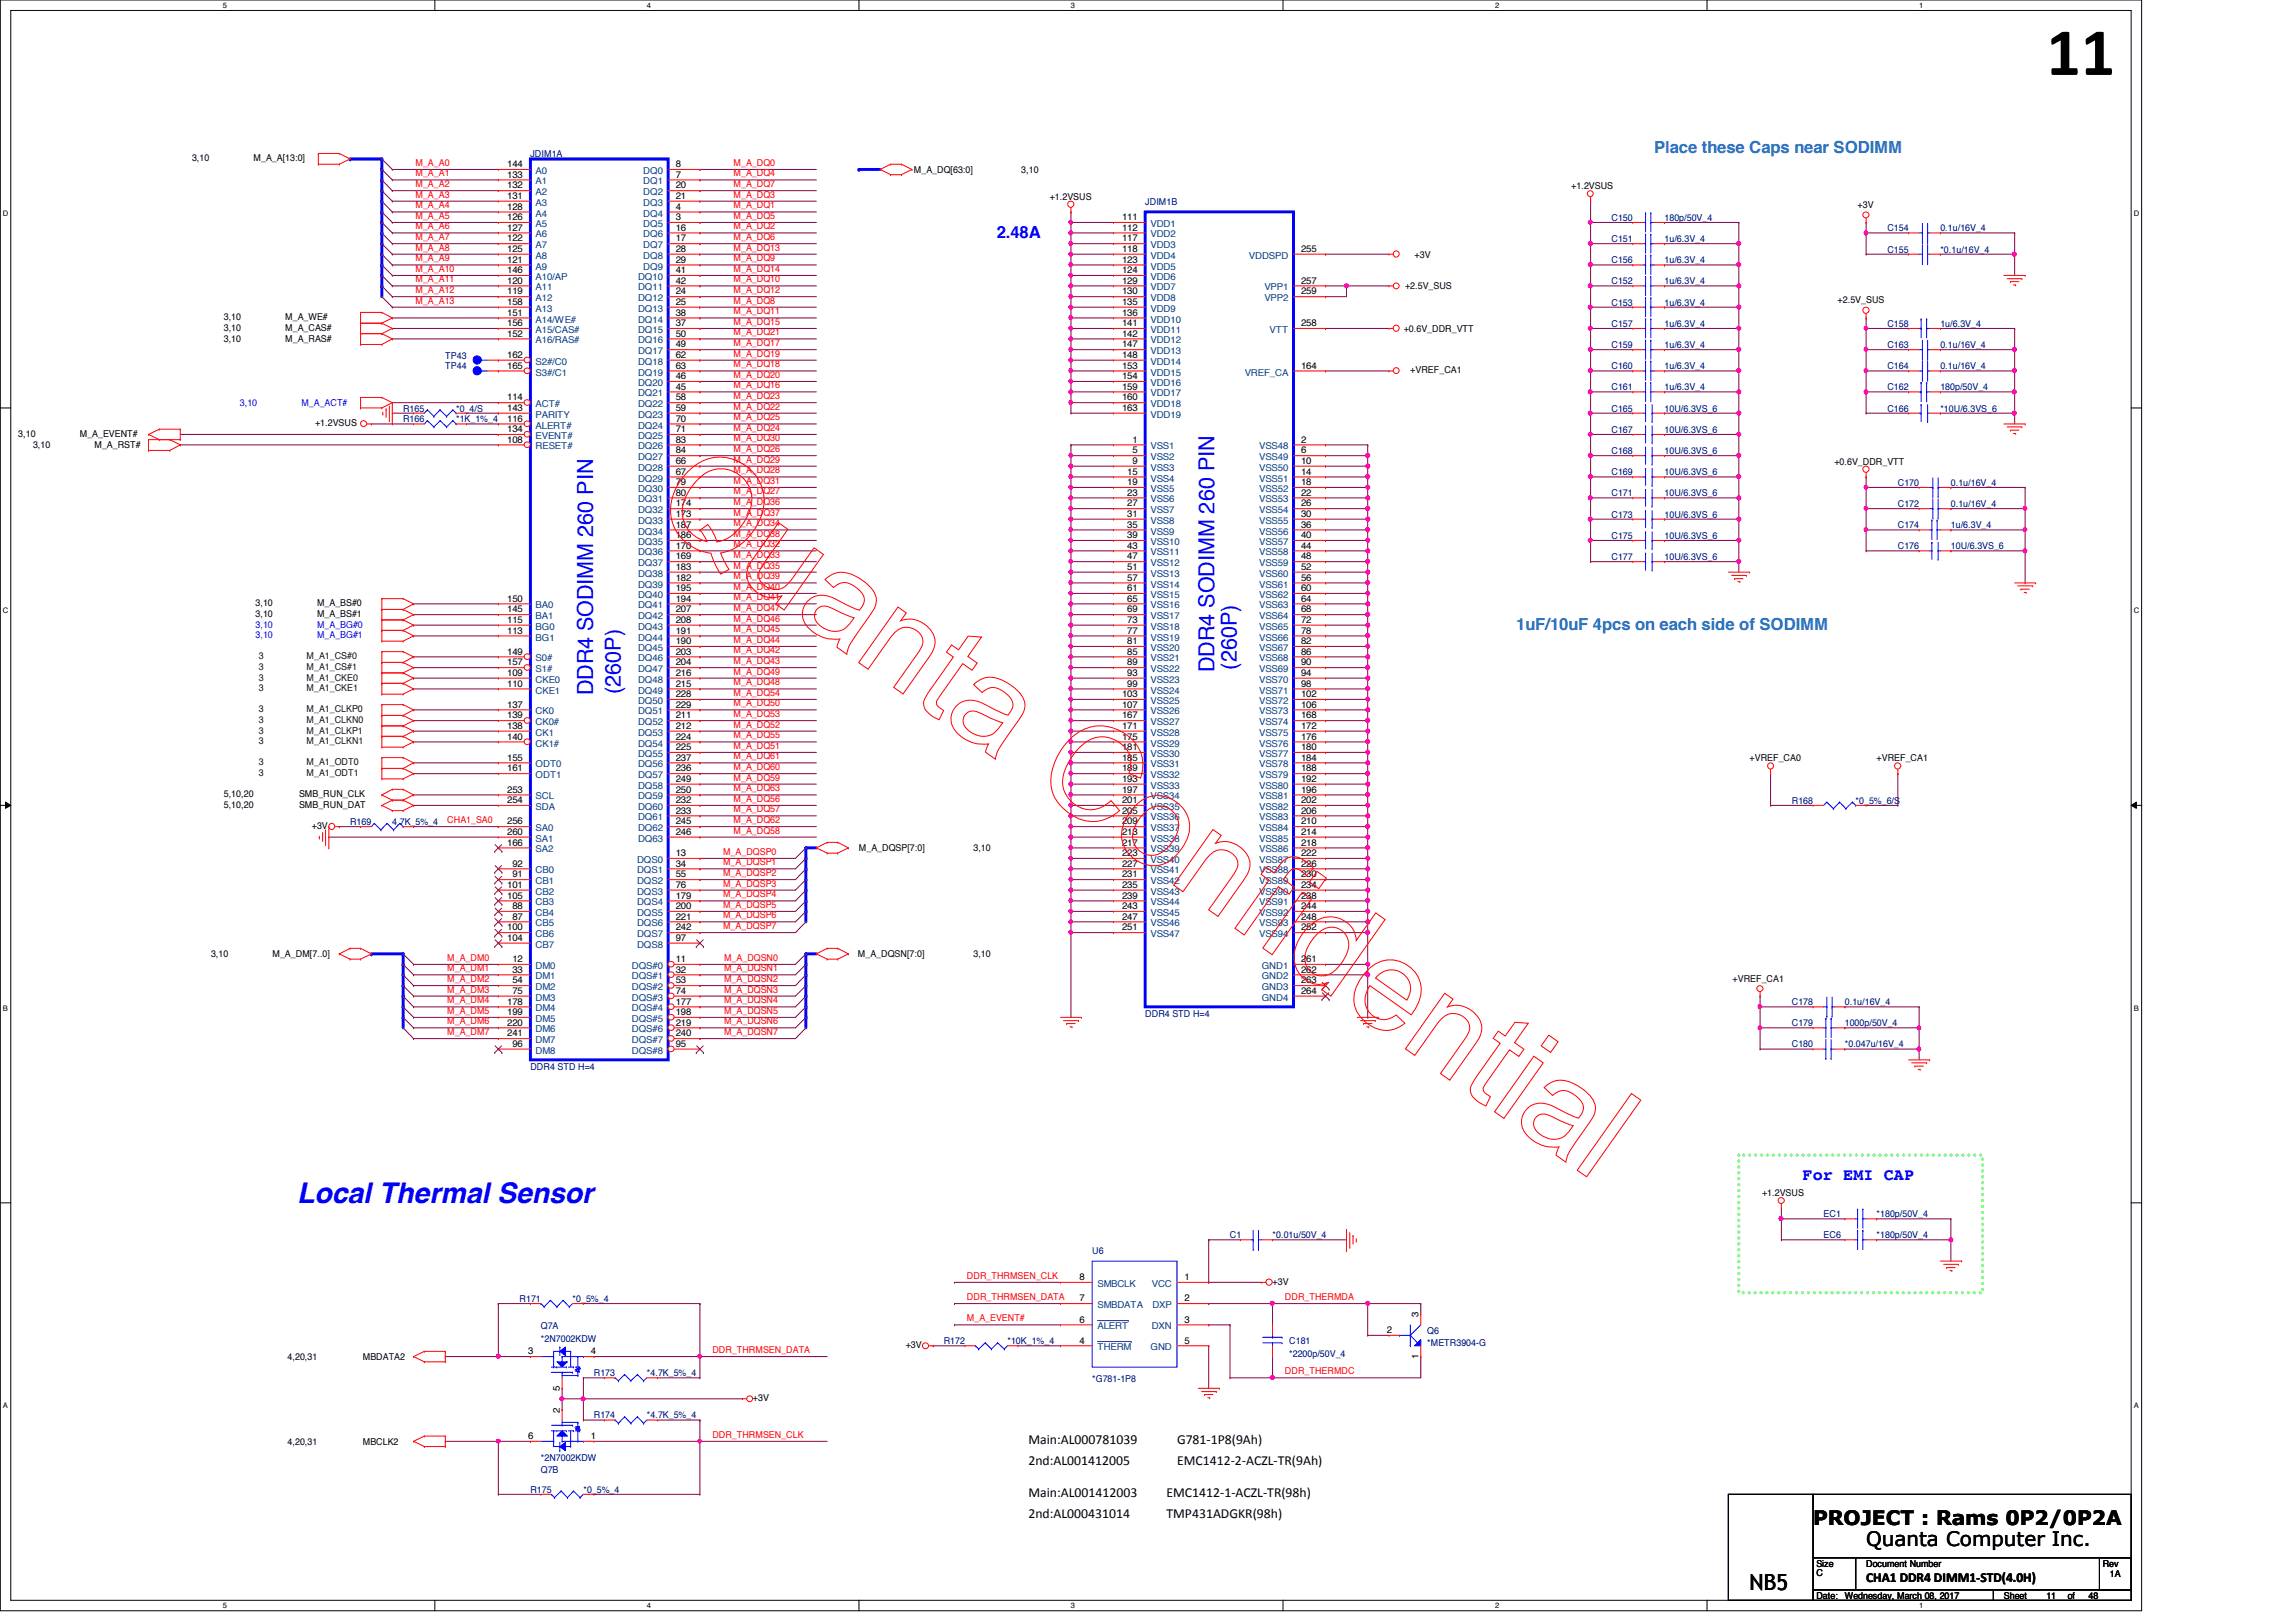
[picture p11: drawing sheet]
<svg xmlns="http://www.w3.org/2000/svg" width="297mm" height="210mm" viewBox="0 0 297 210" stroke-linecap="round" stroke-linejoin="round" font-family="sans-serif">
<defs><g id="words">
<text font-size="8.8" x="264.7" y="9.7">11</text>
<text font-size="3.7" fill="#00f" x="38.4" y="155.6">Local Thermal Sensor</text>
<g font-size="2.9" fill="#00f">
<text x="76.7" y="90" transform="rotate(-90 76.7 90)">DDR4 SODIMM 260 PIN</text>
<text x="80.3" y="89.8" transform="rotate(-90 80.3 89.8)">(260P)</text>
<text x="157.1" y="87" transform="rotate(-90 157.1 87)">DDR4 SODIMM 260 PIN</text>
<text x="160" y="86.7" transform="rotate(-90 160 86.7)">(260P)</text>
</g>
<text font-size="2.9" x="226.4" y="205.8">NB5</text>
<g font-size="2.6">
<text x="234.6" y="197.3">PROJECT : Rams 0P2/0P2A</text>
<text x="241.4" y="200.1">Quanta Computer Inc.</text>
</g>
<g font-size="2.2" fill="#0080ff">
<text x="214" y="19.9">Place these Caps near SODIMM</text>
<text x="196.2" y="81.6">1uF/10uF 4pcs on each side of SODIMM</text>
</g>
<g font-size="2.2" fill="#00f">
<text x="128.9" y="30.8">2.48A</text>
<text x="233.2" y="152.7">For EMI CAP</text>
</g>
<g font-size="1.8">
<text x="133.1" y="186.9">Main:AL000781039</text>
<text x="133.1" y="189.6">2nd:AL001412005</text>
<text x="152.3" y="186.9">G781-1P8(9Ah)</text>
<text x="152.3" y="189.6">EMC1412-2-ACZL-TR(9Ah)</text>
<text x="133.1" y="193.7">Main:AL001412003</text>
<text x="133.1" y="196.4">2nd:AL000431014</text>
<text x="150.9" y="193.7">EMC1412-1-ACZL-TR(98h)</text>
<text x="150.9" y="196.4">TMP431ADGKR(98h)</text>
<text x="241.4" y="204.7">CHA1 DDR4 DIMM1-STD(4.0H)</text>
</g>
<g font-size="1.2">
<text x="24.8" y="20.9">3,10</text>
<text x="32.8" y="20.9">M_A_A[13:0]</text>
<text x="65.6" y="21.6">144</text>
<text x="65.6" y="23">133</text>
<text x="87.4" y="21.6">8</text>
<text x="87.4" y="23">7</text>
<text x="118.2" y="22.4">M_A_DQ[63:0]</text>
<text x="132.1" y="22.4">3,10</text>
<text x="65.6" y="24.4">132</text>
<text x="65.6" y="25.7">131</text>
<text x="65.6" y="27.1">128</text>
<text x="65.6" y="28.5">126</text>
<text x="65.6" y="29.8">127</text>
<text x="87.4" y="24.4">20</text>
<text x="87.4" y="25.7">21</text>
<text x="87.4" y="27.1">4</text>
<text x="87.4" y="28.5">3</text>
<text x="87.4" y="29.8">16</text>
<text x="135.8" y="25.8">+1.2VSUS</text>
<text x="145.2" y="28.5">111</text>
<text x="145.2" y="29.8">112</text>
<text x="203.3" y="24.4">+1.2VSUS</text>
<text x="240.3" y="26.9">+3V</text>
<text x="65.6" y="31.2">122</text>
<text x="65.6" y="32.6">125</text>
<text x="65.6" y="34">121</text>
<text x="65.6" y="35.3">146</text>
<text x="87.4" y="31.2">17</text>
<text x="87.4" y="32.6">28</text>
<text x="87.4" y="34">29</text>
<text x="87.4" y="35.3">41</text>
<text x="145.2" y="31.2">117</text>
<text x="145.2" y="32.6">118</text>
<text x="145.2" y="34">123</text>
<text x="145.2" y="35.3">124</text>
<text x="168.3" y="32.6">255</text>
<text x="183" y="33.4">+3V</text>
<text x="29" y="41.4">3,10</text>
<text x="36.9" y="41.4">M_A_WE#</text>
<text x="65.6" y="36.7">120</text>
<text x="65.6" y="38.1">119</text>
<text x="65.6" y="39.5">158</text>
<text x="65.6" y="40.9">151</text>
<text x="87.4" y="36.7">42</text>
<text x="87.4" y="38.1">24</text>
<text x="87.4" y="39.5">25</text>
<text x="87.4" y="40.9">38</text>
<text x="145.2" y="36.7">129</text>
<text x="145.2" y="38.1">130</text>
<text x="145.2" y="39.5">135</text>
<text x="145.2" y="40.9">136</text>
<text x="168.3" y="36.7">257</text>
<text x="168.3" y="38.1">259</text>
<text x="181.8" y="37.3">+2.5V_SUS</text>
<text x="237.7" y="39.2">+2.5V_SUS</text>
<text x="29" y="42.8">3,10</text>
<text x="29" y="44.2">3,10</text>
<text x="36.9" y="42.8">M_A_CAS#</text>
<text x="36.9" y="44.2">M_A_RAS#</text>
<text x="65.6" y="42.2">156</text>
<text x="65.6" y="46.3">162</text>
<text x="65.6" y="47.7">165</text>
<text x="65.6" y="43.6">152</text>
<text x="87.4" y="42.2">37</text>
<text x="87.4" y="43.6">50</text>
<text x="87.4" y="45">49</text>
<text x="87.4" y="46.3">62</text>
<text x="87.4" y="47.7">63</text>
<text x="145.2" y="42.2">141</text>
<text x="145.2" y="43.6">142</text>
<text x="145.2" y="45">147</text>
<text x="145.2" y="46.3">148</text>
<text x="145.2" y="47.7">153</text>
<text x="168.3" y="42.2">258</text>
<text x="168.3" y="47.7">164</text>
<text x="181.6" y="43">+0.6V_DDR_VTT</text>
<text x="65.6" y="51.8">114</text>
<text x="65.6" y="53.2">143</text>
<text x="87.4" y="49.1">46</text>
<text x="87.4" y="50.4">45</text>
<text x="87.4" y="51.8">58</text>
<text x="87.4" y="53.2">59</text>
<text x="145.2" y="49.1">154</text>
<text x="145.2" y="50.4">159</text>
<text x="145.2" y="51.8">160</text>
<text x="145.2" y="53.2">163</text>
<text x="182.5" y="48.3">+VREF_CA1</text>
<text x="2.4" y="56.6">3,10</text>
<text x="4.3" y="57.9">3,10</text>
<text x="10.3" y="56.6">M_A_EVENT#</text>
<text x="12.2" y="57.9">M_A_RST#</text>
<text x="40.8" y="55.2">+1.2VSUS</text>
<text x="65.6" y="54.6">116</text>
<text x="65.6" y="55.9">134</text>
<text x="65.6" y="57.3">108</text>
<text x="87.4" y="54.6">70</text>
<text x="87.4" y="55.9">71</text>
<text x="87.4" y="57.3">83</text>
<text x="87.4" y="58.7">84</text>
<text x="146.5" y="57.3">1</text>
<text x="146.5" y="58.7">5</text>
<text x="168.3" y="57.3">2</text>
<text x="168.3" y="58.7">6</text>
<text x="87.4" y="60">66</text>
<text x="87.4" y="61.4">67</text>
<text x="87.4" y="62.8">79</text>
<text x="87.4" y="64.1">80</text>
<text x="87.4" y="65.5">174</text>
<text x="145.8" y="61.4">15</text>
<text x="145.8" y="62.8">19</text>
<text x="145.8" y="64.1">23</text>
<text x="145.8" y="65.5">27</text>
<text x="146.5" y="60">9</text>
<text x="168.3" y="60">10</text>
<text x="168.3" y="61.4">14</text>
<text x="168.3" y="62.8">18</text>
<text x="168.3" y="64.1">22</text>
<text x="168.3" y="65.5">26</text>
<text x="237.3" y="60.1">+0.6V_DDR_VTT</text>
<text x="87.4" y="66.9">173</text>
<text x="87.4" y="68.3">187</text>
<text x="87.4" y="69.6">186</text>
<text x="87.4" y="71">170</text>
<text x="145.8" y="66.9">31</text>
<text x="145.8" y="68.3">35</text>
<text x="145.8" y="69.6">39</text>
<text x="145.8" y="71">43</text>
<text x="168.3" y="66.9">30</text>
<text x="168.3" y="68.3">36</text>
<text x="168.3" y="69.6">40</text>
<text x="168.3" y="71">44</text>
<text x="65.6" y="77.9">150</text>
<text x="87.4" y="72.4">169</text>
<text x="87.4" y="73.7">183</text>
<text x="87.4" y="75.1">182</text>
<text x="87.4" y="76.5">195</text>
<text x="87.4" y="77.9">194</text>
<text x="145.8" y="72.4">47</text>
<text x="145.8" y="73.7">51</text>
<text x="145.8" y="75.1">57</text>
<text x="145.8" y="76.5">61</text>
<text x="145.8" y="77.9">65</text>
<text x="168.3" y="72.4">48</text>
<text x="168.3" y="73.7">52</text>
<text x="168.3" y="75.1">56</text>
<text x="168.3" y="76.5">60</text>
<text x="168.3" y="77.9">64</text>
<text x="33.1" y="78.5">3,10</text>
<text x="33.1" y="79.8">3,10</text>
<text x="41" y="78.5">M_A_BS#0</text>
<text x="41" y="79.8">M_A_BS#1</text>
<text x="65.6" y="79.2">145</text>
<text x="65.6" y="80.6">115</text>
<text x="65.6" y="82">113</text>
<text x="87.4" y="79.2">207</text>
<text x="87.4" y="80.6">208</text>
<text x="87.4" y="82">191</text>
<text x="87.4" y="83.4">190</text>
<text x="145.8" y="79.2">69</text>
<text x="145.8" y="80.6">73</text>
<text x="145.8" y="82">77</text>
<text x="145.8" y="83.4">81</text>
<text x="168.3" y="79.2">68</text>
<text x="168.3" y="80.6">72</text>
<text x="168.3" y="82">78</text>
<text x="168.3" y="83.4">82</text>
<text x="65.6" y="84.7">149</text>
<text x="65.6" y="86.1">157</text>
<text x="65.6" y="87.5">109</text>
<text x="65.6" y="88.9">110</text>
<text x="87.4" y="84.7">203</text>
<text x="87.4" y="86.1">204</text>
<text x="87.4" y="87.5">216</text>
<text x="87.4" y="88.9">215</text>
<text x="145.8" y="84.7">85</text>
<text x="145.8" y="86.1">89</text>
<text x="145.8" y="87.5">93</text>
<text x="145.8" y="88.9">99</text>
<text x="168.3" y="84.7">86</text>
<text x="168.3" y="86.1">90</text>
<text x="168.3" y="87.5">94</text>
<text x="168.3" y="88.9">98</text>
<text x="65.6" y="91.6">137</text>
<text x="65.6" y="93">139</text>
<text x="65.6" y="94.3">138</text>
<text x="65.6" y="95.7">140</text>
<text x="87.4" y="90.2">228</text>
<text x="87.4" y="91.6">229</text>
<text x="87.4" y="93">211</text>
<text x="87.4" y="94.3">212</text>
<text x="87.4" y="95.7">224</text>
<text x="145.2" y="90.2">103</text>
<text x="145.2" y="91.6">107</text>
<text x="145.2" y="93">167</text>
<text x="145.2" y="94.3">171</text>
<text x="145.2" y="95.7">175</text>
<text x="168.3" y="90.2">102</text>
<text x="168.3" y="91.6">106</text>
<text x="168.3" y="93">168</text>
<text x="168.3" y="94.3">172</text>
<text x="168.3" y="95.7">176</text>
<text x="65.6" y="98.4">155</text>
<text x="65.6" y="99.8">161</text>
<text x="87.4" y="97.1">225</text>
<text x="87.4" y="98.4">237</text>
<text x="87.4" y="99.8">236</text>
<text x="87.4" y="101.2">249</text>
<text x="145.2" y="97.1">181</text>
<text x="145.2" y="98.4">185</text>
<text x="145.2" y="99.8">189</text>
<text x="145.2" y="101.2">193</text>
<text x="168.3" y="97.1">180</text>
<text x="168.3" y="98.4">184</text>
<text x="168.3" y="99.8">188</text>
<text x="168.3" y="101.2">192</text>
<text x="226.4" y="98.5">+VREF_CA0</text>
<text x="242.8" y="98.5">+VREF_CA1</text>
<text x="29" y="104.6">5,10,20</text>
<text x="29" y="103.2">5,10,20</text>
<text x="38.7" y="104.6">SMB_RUN_DAT</text>
<text x="38.7" y="103.2">SMB_RUN_CLK</text>
<text x="40.3" y="107.3">+3V</text>
<text x="65.6" y="106.7">256</text>
<text x="65.6" y="102.6">253</text>
<text x="65.6" y="103.9">254</text>
<text x="87.4" y="102.6">250</text>
<text x="87.4" y="103.9">232</text>
<text x="87.4" y="105.3">233</text>
<text x="87.4" y="106.7">245</text>
<text x="145.2" y="102.6">197</text>
<text x="145.2" y="103.9">201</text>
<text x="145.2" y="105.3">205</text>
<text x="145.2" y="106.7">209</text>
<text x="168.3" y="102.6">196</text>
<text x="168.3" y="103.9">202</text>
<text x="168.3" y="105.3">206</text>
<text x="168.3" y="106.7">210</text>
<text x="65.6" y="108">260</text>
<text x="65.6" y="109.4">166</text>
<text x="66.3" y="112.1">92</text>
<text x="66.3" y="113.5">91</text>
<text x="87.4" y="108">246</text>
<text x="87.4" y="110.8">13</text>
<text x="87.4" y="112.1">34</text>
<text x="87.4" y="113.5">55</text>
<text x="111.1" y="110.2">M_A_DQSP[7:0]</text>
<text x="125.9" y="110.2">3,10</text>
<text x="145.2" y="108">213</text>
<text x="145.2" y="109.4">217</text>
<text x="145.2" y="110.8">223</text>
<text x="145.2" y="112.1">227</text>
<text x="145.2" y="113.5">231</text>
<text x="168.3" y="108">214</text>
<text x="168.3" y="109.4">218</text>
<text x="168.3" y="110.8">222</text>
<text x="168.3" y="112.1">226</text>
<text x="168.3" y="113.5">230</text>
<text x="65.6" y="114.9">101</text>
<text x="65.6" y="116.3">105</text>
<text x="66.3" y="117.6">88</text>
<text x="66.3" y="119">87</text>
<text x="87.4" y="114.9">76</text>
<text x="87.4" y="116.3">179</text>
<text x="87.4" y="117.6">200</text>
<text x="87.4" y="119">221</text>
<text x="145.2" y="114.9">235</text>
<text x="145.2" y="116.3">239</text>
<text x="145.2" y="117.6">243</text>
<text x="145.2" y="119">247</text>
<text x="168.3" y="114.9">234</text>
<text x="168.3" y="116.3">238</text>
<text x="168.3" y="117.6">244</text>
<text x="168.3" y="119">248</text>
<text x="27.3" y="123.9">3,10</text>
<text x="35.3" y="123.9">M_A_DM[7..0]</text>
<text x="65.6" y="120.4">100</text>
<text x="65.6" y="121.8">104</text>
<text x="66.3" y="124.5">12</text>
<text x="66.3" y="125.9">33</text>
<text x="87.4" y="124.5">11</text>
<text x="87.4" y="125.9">32</text>
<text x="87.4" y="120.4">242</text>
<text x="87.4" y="121.8">97</text>
<text x="111" y="123.9">M_A_DQSN[7:0]</text>
<text x="125.9" y="123.9">3,10</text>
<text x="145.2" y="120.4">251</text>
<text x="168.3" y="124.5">261</text>
<text x="168.3" y="125.9">262</text>
<text x="168.3" y="120.4">252</text>
<text x="65.6" y="130">178</text>
<text x="65.6" y="131.4">199</text>
<text x="66.3" y="127.3">54</text>
<text x="66.3" y="128.6">75</text>
<text x="87.4" y="127.3">53</text>
<text x="87.4" y="128.6">74</text>
<text x="87.4" y="130">177</text>
<text x="87.4" y="131.4">198</text>
<text x="168.3" y="127.3">263</text>
<text x="168.3" y="128.6">264</text>
<text x="224.2" y="127">+VREF_CA1</text>
<text x="65.6" y="132.7">220</text>
<text x="65.6" y="134.1">241</text>
<text x="66.3" y="135.5">96</text>
<text x="87.4" y="132.7">219</text>
<text x="87.4" y="134.1">240</text>
<text x="87.4" y="135.5">95</text>
<text x="228" y="154.7">+1.2VSUS</text>
<text x="139.7" y="165.7">8</text>
<text x="153.2" y="165.7">1</text>
<text x="164.6" y="166.3">+3V</text>
<text x="139.7" y="168.4">7</text>
<text x="139.7" y="171.2">6</text>
<text x="139.7" y="173.9">4</text>
<text x="153.2" y="168.4">2</text>
<text x="153.2" y="171.2">3</text>
<text x="153.2" y="173.9">5</text>
<text x="179.4" y="172.5">2</text>
<text x="183.5" y="170.5" transform="rotate(-90 183.5 170.5)">3</text>
<text x="37.2" y="176">4,20,31</text>
<text x="46.9" y="176">MBDATA2</text>
<text x="68.3" y="175.3">3</text>
<text x="72.4" y="180" transform="rotate(-90 72.4 180)">5</text>
<text x="76.5" y="175.3">4</text>
<text x="117.2" y="174.5">+3V</text>
<text x="183.5" y="175.8" transform="rotate(-90 183.5 175.8)">1</text>
<text x="72.4" y="182.8" transform="rotate(-90 72.4 182.8)">2</text>
<text x="97.4" y="181.4">+3V</text>
<text x="37.2" y="187">4,20,31</text>
<text x="46.9" y="187">MBCLK2</text>
<text x="68.3" y="186.2">6</text>
<text x="76.5" y="186.2">1</text>
<text x="235" y="202.7">Size</text>
<text x="241.4" y="202.7">Document Number</text>
<text x="272" y="202.7">Rev</text>
<text x="235" y="204">C</text>
<text x="235" y="206.9">Date:</text>
<text x="238.7" y="206.9">Wednesday, March 08, 2017</text>
<text x="259.2" y="206.9">Sheet</text>
<text x="264.7" y="206.9">11</text>
<text x="267.5" y="206.9">of</text>
<text x="270.2" y="206.9">48</text>
<text x="273" y="204.1">1A</text>
</g>
<g font-size="1.2" fill="#f00">
<text x="53.8" y="21.5">M_A_A0</text>
<text x="53.8" y="22.8">M_A_A1</text>
<text x="94.9" y="21.5">M_A_DQ0</text>
<text x="94.9" y="22.8">M_A_DQ4</text>
<text x="53.8" y="29.7">M_A_A6</text>
<text x="53.8" y="28.3">M_A_A5</text>
<text x="53.8" y="27">M_A_A4</text>
<text x="53.8" y="24.2">M_A_A2</text>
<text x="53.8" y="25.6">M_A_A3</text>
<text x="94.9" y="24.2">M_A_DQ7</text>
<text x="94.9" y="25.6">M_A_DQ3</text>
<text x="94.9" y="27">M_A_DQ1</text>
<text x="94.9" y="28.3">M_A_DQ5</text>
<text x="94.9" y="29.7">M_A_DQ2</text>
<text x="53.8" y="35.2">M_A_A10</text>
<text x="53.8" y="33.8">M_A_A9</text>
<text x="53.8" y="32.4">M_A_A8</text>
<text x="53.8" y="31.1">M_A_A7</text>
<text x="94.9" y="31.1">M_A_DQ6</text>
<text x="94.9" y="32.4">M_A_DQ13</text>
<text x="94.9" y="33.8">M_A_DQ9</text>
<text x="94.9" y="35.2">M_A_DQ14</text>
<text x="53.8" y="39.3">M_A_A13</text>
<text x="53.8" y="37.9">M_A_A12</text>
<text x="53.8" y="36.5">M_A_A11</text>
<text x="94.9" y="36.5">M_A_DQ10</text>
<text x="94.9" y="37.9">M_A_DQ12</text>
<text x="94.9" y="39.3">M_A_DQ8</text>
<text x="94.9" y="40.7">M_A_DQ11</text>
<text x="94.9" y="43.4">M_A_DQ21</text>
<text x="94.9" y="44.8">M_A_DQ17</text>
<text x="94.9" y="46.1">M_A_DQ19</text>
<text x="94.9" y="47.5">M_A_DQ18</text>
<text x="94.9" y="42">M_A_DQ15</text>
<text x="94.9" y="48.9">M_A_DQ20</text>
<text x="94.9" y="50.2">M_A_DQ16</text>
<text x="94.9" y="53">M_A_DQ22</text>
<text x="94.9" y="51.6">M_A_DQ23</text>
<text x="94.9" y="59.9">M_A_DQ29</text>
<text x="94.9" y="55.8">M_A_DQ24</text>
<text x="94.9" y="57.1">M_A_DQ30</text>
<text x="94.9" y="58.5">M_A_DQ26</text>
<text x="94.9" y="54.4">M_A_DQ25</text>
<text x="94.9" y="61.3">M_A_DQ28</text>
<text x="94.9" y="62.6">M_A_DQ31</text>
<text x="94.9" y="64">M_A_DQ27</text>
<text x="94.9" y="65.4">M_A_DQ36</text>
<text x="94.9" y="69.5">M_A_DQ38</text>
<text x="94.9" y="70.8">M_A_DQ32</text>
<text x="94.9" y="66.7">M_A_DQ37</text>
<text x="94.9" y="68.1">M_A_DQ34</text>
<text x="94.9" y="72.2">M_A_DQ33</text>
<text x="94.9" y="73.6">M_A_DQ35</text>
<text x="94.9" y="75">M_A_DQ39</text>
<text x="94.9" y="77.7">M_A_DQ41</text>
<text x="94.9" y="76.3">M_A_DQ40</text>
<text x="94.9" y="81.8">M_A_DQ45</text>
<text x="94.9" y="83.2">M_A_DQ44</text>
<text x="94.9" y="79.1">M_A_DQ47</text>
<text x="94.9" y="80.4">M_A_DQ46</text>
<text x="94.9" y="84.5">M_A_DQ42</text>
<text x="94.9" y="85.9">M_A_DQ43</text>
<text x="94.9" y="87.3">M_A_DQ49</text>
<text x="94.9" y="88.7">M_A_DQ48</text>
<text x="94.9" y="90">M_A_DQ54</text>
<text x="94.9" y="91.4">M_A_DQ50</text>
<text x="94.9" y="92.8">M_A_DQ53</text>
<text x="94.9" y="94.1">M_A_DQ52</text>
<text x="94.9" y="95.5">M_A_DQ55</text>
<text x="94.9" y="98.3">M_A_DQ61</text>
<text x="94.9" y="99.7">M_A_DQ60</text>
<text x="94.9" y="101">M_A_DQ59</text>
<text x="94.9" y="96.9">M_A_DQ51</text>
<text x="57.9" y="106.5">CHA1_SA0</text>
<text x="94.9" y="102.4">M_A_DQ63</text>
<text x="94.9" y="103.8">M_A_DQ56</text>
<text x="94.9" y="105.1">M_A_DQ57</text>
<text x="94.9" y="106.5">M_A_DQ62</text>
<text x="94.9" y="107.9">M_A_DQ58</text>
<text x="93.6" y="110.6">M_A_DQSP0</text>
<text x="93.6" y="113.4">M_A_DQSP2</text>
<text x="93.6" y="112">M_A_DQSP1</text>
<text x="93.6" y="114.7">M_A_DQSP3</text>
<text x="93.6" y="116.1">M_A_DQSP4</text>
<text x="93.6" y="117.5">M_A_DQSP5</text>
<text x="93.6" y="118.8">M_A_DQSP6</text>
<text x="57.9" y="124.3">M_A_DM0</text>
<text x="57.9" y="125.7">M_A_DM1</text>
<text x="93.6" y="120.2">M_A_DQSP7</text>
<text x="93.7" y="124.3">M_A_DQSN0</text>
<text x="93.7" y="125.7">M_A_DQSN1</text>
<text x="57.9" y="127.1">M_A_DM2</text>
<text x="57.9" y="128.4">M_A_DM3</text>
<text x="57.9" y="129.8">M_A_DM4</text>
<text x="57.9" y="131.2">M_A_DM5</text>
<text x="93.7" y="127.1">M_A_DQSN2</text>
<text x="93.7" y="128.4">M_A_DQSN3</text>
<text x="93.7" y="129.8">M_A_DQSN4</text>
<text x="93.7" y="131.2">M_A_DQSN5</text>
<text x="57.9" y="132.5">M_A_DM6</text>
<text x="57.9" y="133.9">M_A_DM7</text>
<text x="93.7" y="132.5">M_A_DQSN6</text>
<text x="93.7" y="133.9">M_A_DQSN7</text>
<text x="125.1" y="165.5">DDR_THRMSEN_CLK</text>
<text x="125.1" y="168.2">DDR_THRMSEN_DATA</text>
<text x="125.1" y="171">M_A_EVENT#</text>
<text x="166.2" y="168.2">DDR_THERMDA</text>
<text x="92.2" y="175.1">DDR_THRMSEN_DATA</text>
<text x="166.2" y="177.8">DDR_THERMDC</text>
<text x="92.2" y="186.1">DDR_THRMSEN_CLK</text>
</g>
<g font-size="1.2" fill="#000080">
<text x="68.6" y="20.3">JDIM1A</text>
<text x="148.2" y="26.5">JDIM1B</text>
<text x="208.5" y="28.6">C150</text>
<text x="215.3" y="28.6">180p/50V_4</text>
<text x="244.2" y="29.9">C154</text>
<text x="251" y="29.9">0.1u/16V_4</text>
<text x="208.5" y="34">C156</text>
<text x="208.5" y="31.3">C151</text>
<text x="215.3" y="34">1u/6.3V_4</text>
<text x="215.3" y="31.3">1u/6.3V_4</text>
<text x="244.2" y="32.7">C155</text>
<text x="251" y="32.7">*0.1u/16V_4</text>
<text x="208.5" y="39.5">C153</text>
<text x="208.5" y="36.8">C152</text>
<text x="215.3" y="39.5">1u/6.3V_4</text>
<text x="215.3" y="36.8">1u/6.3V_4</text>
<text x="57.6" y="46.4">TP43</text>
<text x="57.6" y="47.8">TP44</text>
<text x="208.5" y="47.8">C160</text>
<text x="208.5" y="42.3">C157</text>
<text x="208.5" y="45">C159</text>
<text x="215.3" y="47.8">1u/6.3V_4</text>
<text x="215.3" y="42.3">1u/6.3V_4</text>
<text x="215.3" y="45">1u/6.3V_4</text>
<text x="244.2" y="42.3">C158</text>
<text x="244.2" y="45">C163</text>
<text x="244.2" y="47.8">C164</text>
<text x="251" y="42.3">1u/6.3V_4</text>
<text x="251" y="45">0.1u/16V_4</text>
<text x="251" y="47.8">0.1u/16V_4</text>
<text x="52.2" y="53.3">R165</text>
<text x="59" y="53.3">*0_4/S</text>
<text x="208.5" y="53.3">C165</text>
<text x="208.5" y="50.5">C161</text>
<text x="215.3" y="53.3">10U/6.3VS_6</text>
<text x="215.3" y="50.5">1u/6.3V_4</text>
<text x="244.2" y="50.5">C162</text>
<text x="244.2" y="53.3">C166</text>
<text x="251" y="50.5">180p/50V_4</text>
<text x="251" y="53.3">*10U/6.3VS_6</text>
<text x="52.2" y="54.6">R166</text>
<text x="59" y="54.6">*1K_1%_4</text>
<text x="208.5" y="58.7">C168</text>
<text x="208.5" y="56">C167</text>
<text x="215.3" y="58.7">10U/6.3VS_6</text>
<text x="215.3" y="56">10U/6.3VS_6</text>
<text x="208.5" y="61.5">C169</text>
<text x="208.5" y="64.2">C171</text>
<text x="215.3" y="61.5">10U/6.3VS_6</text>
<text x="215.3" y="64.2">10U/6.3VS_6</text>
<text x="245.5" y="65.6">C172</text>
<text x="245.5" y="62.9">C170</text>
<text x="252.4" y="65.6">0.1u/16V_4</text>
<text x="252.4" y="62.9">0.1u/16V_4</text>
<text x="208.5" y="69.7">C175</text>
<text x="208.5" y="67">C173</text>
<text x="215.3" y="69.7">10U/6.3VS_6</text>
<text x="215.3" y="67">10U/6.3VS_6</text>
<text x="245.5" y="68.3">C174</text>
<text x="245.5" y="71.1">C176</text>
<text x="252.4" y="68.3">1u/6.3V_4</text>
<text x="252.4" y="71.1">10U/6.3VS_6</text>
<text x="208.5" y="72.4">C177</text>
<text x="215.3" y="72.4">10U/6.3VS_6</text>
<text x="45.3" y="106.7">R169</text>
<text x="50.8" y="106.7">4.7K_5%_4</text>
<text x="231.8" y="104">R168</text>
<text x="240.1" y="104">*0_5%_6/S</text>
<text x="148.2" y="131.6">DDR4 STD H=4</text>
<text x="231.8" y="130">C178</text>
<text x="238.7" y="130">0.1u/16V_4</text>
<text x="231.8" y="132.8">C179</text>
<text x="231.8" y="135.6">C180</text>
<text x="238.7" y="132.8">1000p/50V_4</text>
<text x="238.7" y="135.6">*0.047u/16V_4</text>
<text x="68.6" y="138.4">DDR4 STD H=4</text>
<text x="159.1" y="160.2">C1</text>
<text x="164.6" y="160.2">*0.01u/50V_4</text>
<text x="235.9" y="157.5">EC1</text>
<text x="235.9" y="160.2">EC6</text>
<text x="242.8" y="157.5">*180p/50V_4</text>
<text x="242.8" y="160.2">*180p/50V_4</text>
<text x="141.3" y="162.3">U6</text>
<text x="67.2" y="168.4">R171</text>
<text x="70" y="172">Q7A</text>
<text x="70" y="173.7">*2N7002KDW</text>
<text x="74.1" y="168.4">*0_5%_4</text>
<text x="122.1" y="173.9">R172</text>
<text x="130.3" y="173.9">*10K_1%_4</text>
<text x="166.8" y="173.9">C181</text>
<text x="184.7" y="172.6">Q6</text>
<text x="76.8" y="178.1">R173</text>
<text x="83.7" y="178.1">*4.7K_5%_4</text>
<text x="141.3" y="178.9">*G781-1P8</text>
<text x="166.8" y="175.6">*2200p/50V_4</text>
<text x="184.7" y="174.2">*METR3904-G</text>
<text x="76.8" y="183.6">R174</text>
<text x="83.7" y="183.6">*4.7K_5%_4</text>
<text x="70" y="190.7">Q7B</text>
<text x="70" y="189">*2N7002KDW</text>
<text x="68.6" y="193.2">R175</text>
<text x="75.5" y="193.2">*0_5%_4</text>
</g>
<g font-size="1.2" fill="#004080">
<text x="69.3" y="22.5">A0</text>
<text x="69.3" y="23.9">A1</text>
<text x="83.2" y="22.5">DQ0</text>
<text x="83.2" y="23.9">DQ1</text>
<text x="69.3" y="25.3">A2</text>
<text x="69.3" y="26.6">A3</text>
<text x="69.3" y="28">A4</text>
<text x="69.3" y="29.4">A5</text>
<text x="83.2" y="25.3">DQ2</text>
<text x="83.2" y="26.6">DQ3</text>
<text x="83.2" y="28">DQ4</text>
<text x="83.2" y="29.4">DQ5</text>
<text x="148.8" y="29.4">VDD1</text>
<text x="69.3" y="30.7">A6</text>
<text x="69.3" y="32.1">A7</text>
<text x="69.3" y="33.5">A8</text>
<text x="69.3" y="34.9">A9</text>
<text x="83.2" y="30.7">DQ6</text>
<text x="83.2" y="32.1">DQ7</text>
<text x="83.2" y="33.5">DQ8</text>
<text x="83.2" y="34.9">DQ9</text>
<text x="148.8" y="30.7">VDD2</text>
<text x="148.8" y="32.1">VDD3</text>
<text x="148.8" y="33.5">VDD4</text>
<text x="148.8" y="34.9">VDD5</text>
<text x="161.6" y="33.5">VDDSPD</text>
<text x="69.3" y="36.2">A10/AP</text>
<text x="69.3" y="37.6">A11</text>
<text x="69.3" y="39">A12</text>
<text x="69.3" y="40.3">A13</text>
<text x="69.3" y="41.7">A14/WE#</text>
<text x="82.5" y="36.2">DQ10</text>
<text x="82.5" y="37.6">DQ11</text>
<text x="82.5" y="39">DQ12</text>
<text x="82.5" y="40.3">DQ13</text>
<text x="82.5" y="41.7">DQ14</text>
<text x="148.8" y="36.2">VDD6</text>
<text x="148.8" y="37.6">VDD7</text>
<text x="148.8" y="39">VDD8</text>
<text x="148.8" y="40.3">VDD9</text>
<text x="148.8" y="41.7">VDD10</text>
<text x="163.6" y="37.6">VPP1</text>
<text x="163.6" y="39">VPP2</text>
<text x="69.3" y="43.1">A15/CAS#</text>
<text x="69.3" y="47.2">S2#/C0</text>
<text x="69.3" y="44.4">A16/RAS#</text>
<text x="82.5" y="43.1">DQ15</text>
<text x="82.5" y="44.4">DQ16</text>
<text x="82.5" y="45.8">DQ17</text>
<text x="82.5" y="47.2">DQ18</text>
<text x="148.8" y="43.1">VDD11</text>
<text x="148.8" y="44.4">VDD12</text>
<text x="148.8" y="45.8">VDD13</text>
<text x="148.8" y="47.2">VDD14</text>
<text x="164.3" y="43.1">VTT</text>
<text x="69.3" y="48.6">S3#/C1</text>
<text x="69.3" y="52.7">ACT#</text>
<text x="82.5" y="48.6">DQ19</text>
<text x="82.5" y="50">DQ20</text>
<text x="82.5" y="51.3">DQ21</text>
<text x="82.5" y="52.7">DQ22</text>
<text x="148.8" y="48.6">VDD15</text>
<text x="148.8" y="50">VDD16</text>
<text x="148.8" y="51.3">VDD17</text>
<text x="148.8" y="52.7">VDD18</text>
<text x="161" y="48.6">VREF_CA</text>
<text x="69.3" y="55.5">ALERT#</text>
<text x="69.3" y="56.8">EVENT#</text>
<text x="69.3" y="58.2">RESET#</text>
<text x="69.3" y="54.1">PARITY</text>
<text x="82.5" y="54.1">DQ23</text>
<text x="82.5" y="55.5">DQ24</text>
<text x="82.5" y="56.8">DQ25</text>
<text x="82.5" y="58.2">DQ26</text>
<text x="82.5" y="59.6">DQ27</text>
<text x="148.8" y="58.2">VSS1</text>
<text x="148.8" y="59.6">VSS2</text>
<text x="148.8" y="54.1">VDD19</text>
<text x="162.9" y="58.2">VSS48</text>
<text x="162.9" y="59.6">VSS49</text>
<text x="82.5" y="60.9">DQ28</text>
<text x="82.5" y="62.3">DQ29</text>
<text x="82.5" y="63.7">DQ30</text>
<text x="82.5" y="65">DQ31</text>
<text x="148.8" y="60.9">VSS3</text>
<text x="148.8" y="62.3">VSS4</text>
<text x="148.8" y="63.7">VSS5</text>
<text x="148.8" y="65">VSS6</text>
<text x="162.9" y="60.9">VSS50</text>
<text x="162.9" y="62.3">VSS51</text>
<text x="162.9" y="63.7">VSS52</text>
<text x="162.9" y="65">VSS53</text>
<text x="82.5" y="66.4">DQ32</text>
<text x="82.5" y="67.8">DQ33</text>
<text x="82.5" y="69.2">DQ34</text>
<text x="82.5" y="70.5">DQ35</text>
<text x="82.5" y="71.9">DQ36</text>
<text x="148.8" y="66.4">VSS7</text>
<text x="148.8" y="67.8">VSS8</text>
<text x="148.8" y="69.2">VSS9</text>
<text x="148.8" y="70.5">VSS10</text>
<text x="148.8" y="71.9">VSS11</text>
<text x="162.9" y="66.4">VSS54</text>
<text x="162.9" y="67.8">VSS55</text>
<text x="162.9" y="69.2">VSS56</text>
<text x="162.9" y="70.5">VSS57</text>
<text x="162.9" y="71.9">VSS58</text>
<text x="82.5" y="73.3">DQ37</text>
<text x="82.5" y="74.6">DQ38</text>
<text x="82.5" y="76">DQ39</text>
<text x="82.5" y="77.4">DQ40</text>
<text x="148.8" y="73.3">VSS12</text>
<text x="148.8" y="74.6">VSS13</text>
<text x="148.8" y="76">VSS14</text>
<text x="148.8" y="77.4">VSS15</text>
<text x="162.9" y="73.3">VSS59</text>
<text x="162.9" y="74.6">VSS60</text>
<text x="162.9" y="76">VSS61</text>
<text x="162.9" y="77.4">VSS62</text>
<text x="69.3" y="78.7">BA0</text>
<text x="69.3" y="80.1">BA1</text>
<text x="69.3" y="81.5">BG0</text>
<text x="69.3" y="82.9">BG1</text>
<text x="82.5" y="78.7">DQ41</text>
<text x="82.5" y="80.1">DQ42</text>
<text x="82.5" y="81.5">DQ43</text>
<text x="82.5" y="82.9">DQ44</text>
<text x="148.8" y="78.7">VSS16</text>
<text x="148.8" y="80.1">VSS17</text>
<text x="148.8" y="81.5">VSS18</text>
<text x="148.8" y="82.9">VSS19</text>
<text x="162.9" y="78.7">VSS63</text>
<text x="162.9" y="80.1">VSS64</text>
<text x="162.9" y="81.5">VSS65</text>
<text x="162.9" y="82.9">VSS66</text>
<text x="69.3" y="85.6">S0#</text>
<text x="69.3" y="87">S1#</text>
<text x="69.3" y="88.3">CKE0</text>
<text x="69.3" y="89.7">CKE1</text>
<text x="82.5" y="84.2">DQ45</text>
<text x="82.5" y="85.6">DQ46</text>
<text x="82.5" y="87">DQ47</text>
<text x="82.5" y="88.3">DQ48</text>
<text x="82.5" y="89.7">DQ49</text>
<text x="148.8" y="84.2">VSS20</text>
<text x="148.8" y="85.6">VSS21</text>
<text x="148.8" y="87">VSS22</text>
<text x="148.8" y="88.3">VSS23</text>
<text x="148.8" y="89.7">VSS24</text>
<text x="162.9" y="84.2">VSS67</text>
<text x="162.9" y="85.6">VSS68</text>
<text x="162.9" y="87">VSS69</text>
<text x="162.9" y="88.3">VSS70</text>
<text x="162.9" y="89.7">VSS71</text>
<text x="69.3" y="92.5">CK0</text>
<text x="69.3" y="93.9">CK0#</text>
<text x="69.3" y="95.2">CK1</text>
<text x="82.5" y="91.1">DQ50</text>
<text x="82.5" y="92.5">DQ51</text>
<text x="82.5" y="93.9">DQ52</text>
<text x="82.5" y="95.2">DQ53</text>
<text x="148.8" y="91.1">VSS25</text>
<text x="148.8" y="92.5">VSS26</text>
<text x="148.8" y="93.9">VSS27</text>
<text x="148.8" y="95.2">VSS28</text>
<text x="162.9" y="91.1">VSS72</text>
<text x="162.9" y="92.5">VSS73</text>
<text x="162.9" y="93.9">VSS74</text>
<text x="162.9" y="95.2">VSS75</text>
<text x="69.3" y="96.6">CK1#</text>
<text x="69.3" y="99.3">ODT0</text>
<text x="69.3" y="100.7">ODT1</text>
<text x="82.5" y="96.6">DQ54</text>
<text x="82.5" y="98">DQ55</text>
<text x="82.5" y="99.3">DQ56</text>
<text x="82.5" y="100.7">DQ57</text>
<text x="148.8" y="96.6">VSS29</text>
<text x="148.8" y="98">VSS30</text>
<text x="148.8" y="99.3">VSS31</text>
<text x="148.8" y="100.7">VSS32</text>
<text x="162.9" y="96.6">VSS76</text>
<text x="162.9" y="98">VSS77</text>
<text x="162.9" y="99.3">VSS78</text>
<text x="162.9" y="100.7">VSS79</text>
<text x="69.3" y="107.6">SA0</text>
<text x="69.3" y="103.5">SCL</text>
<text x="69.3" y="104.8">SDA</text>
<text x="82.5" y="102.1">DQ58</text>
<text x="82.5" y="103.5">DQ59</text>
<text x="82.5" y="104.8">DQ60</text>
<text x="82.5" y="106.2">DQ61</text>
<text x="82.5" y="107.6">DQ62</text>
<text x="148.8" y="102.1">VSS33</text>
<text x="148.8" y="103.5">VSS34</text>
<text x="148.8" y="104.8">VSS35</text>
<text x="148.8" y="106.2">VSS36</text>
<text x="148.8" y="107.6">VSS37</text>
<text x="162.9" y="102.1">VSS80</text>
<text x="162.9" y="103.5">VSS81</text>
<text x="162.9" y="104.8">VSS82</text>
<text x="162.9" y="106.2">VSS83</text>
<text x="162.9" y="107.6">VSS84</text>
<text x="69.3" y="108.9">SA1</text>
<text x="69.3" y="113">CB0</text>
<text x="69.3" y="110.3">SA2</text>
<text x="82.4" y="111.7">DQS0</text>
<text x="82.4" y="113">DQS1</text>
<text x="82.5" y="108.9">DQ63</text>
<text x="148.8" y="108.9">VSS38</text>
<text x="148.8" y="110.3">VSS39</text>
<text x="148.8" y="111.7">VSS40</text>
<text x="148.8" y="113">VSS41</text>
<text x="162.9" y="108.9">VSS85</text>
<text x="162.9" y="110.3">VSS86</text>
<text x="162.9" y="111.7">VSS87</text>
<text x="162.9" y="113">VSS88</text>
<text x="69.3" y="114.4">CB1</text>
<text x="69.3" y="115.8">CB2</text>
<text x="69.3" y="117.2">CB3</text>
<text x="69.3" y="118.5">CB4</text>
<text x="69.3" y="119.9">CB5</text>
<text x="82.4" y="114.4">DQS2</text>
<text x="82.4" y="115.8">DQS3</text>
<text x="82.4" y="117.2">DQS4</text>
<text x="82.4" y="118.5">DQS5</text>
<text x="82.4" y="119.9">DQS6</text>
<text x="148.8" y="114.4">VSS42</text>
<text x="148.8" y="115.8">VSS43</text>
<text x="148.8" y="117.2">VSS44</text>
<text x="148.8" y="118.5">VSS45</text>
<text x="148.8" y="119.9">VSS46</text>
<text x="162.9" y="114.4">VSS89</text>
<text x="162.9" y="115.8">VSS90</text>
<text x="162.9" y="117.2">VSS91</text>
<text x="162.9" y="118.5">VSS92</text>
<text x="162.9" y="119.9">VSS93</text>
<text x="69.3" y="125.4">DM0</text>
<text x="69.3" y="121.3">CB6</text>
<text x="69.3" y="122.6">CB7</text>
<text x="81.7" y="125.4">DQS#0</text>
<text x="82.4" y="121.3">DQS7</text>
<text x="82.4" y="122.6">DQS8</text>
<text x="148.8" y="121.3">VSS47</text>
<text x="162.9" y="121.3">VSS94</text>
<text x="163.2" y="125.4">GND1</text>
<text x="69.3" y="126.7">DM1</text>
<text x="69.3" y="128.1">DM2</text>
<text x="69.3" y="129.5">DM3</text>
<text x="69.3" y="130.9">DM4</text>
<text x="81.7" y="126.7">DQS#1</text>
<text x="81.7" y="128.1">DQS#2</text>
<text x="81.7" y="129.5">DQS#3</text>
<text x="81.7" y="130.9">DQS#4</text>
<text x="163.2" y="126.7">GND2</text>
<text x="163.2" y="128.1">GND3</text>
<text x="163.2" y="129.5">GND4</text>
<text x="69.3" y="132.2">DM5</text>
<text x="69.3" y="133.6">DM6</text>
<text x="69.3" y="135">DM7</text>
<text x="69.3" y="136.4">DM8</text>
<text x="81.7" y="132.2">DQS#5</text>
<text x="81.7" y="133.6">DQS#6</text>
<text x="81.7" y="135">DQS#7</text>
<text x="81.7" y="136.4">DQS#8</text>
<text x="142" y="166.5">SMBCLK</text>
<text x="149" y="166.5">VCC</text>
<text x="142" y="169.3">SMBDATA</text>
<text x="142" y="172">ALERT</text>
<text x="149" y="172">DXN</text>
<text x="149.1" y="169.3">DXP</text>
<text x="142" y="174.8">THERM</text>
<text x="148.8" y="174.8">GND</text>
</g>
<g font-size="1.2" fill="#00f">
<text x="31" y="52.6">3,10</text>
<text x="39" y="52.6">M_A_ACT#</text>
<text x="33.1" y="81.2">3,10</text>
<text x="33.1" y="82.6">3,10</text>
<text x="41" y="81.2">M_A_BG#0</text>
<text x="41" y="82.6">M_A_BG#1</text>
</g>
<g font-size="1.2" fill="#004000">
<text x="33.5" y="85.3">3</text>
<text x="33.5" y="86.7">3</text>
<text x="33.5" y="88.1">3</text>
<text x="33.5" y="89.5">3</text>
<text x="39.7" y="85.3">M_A1_CS#0</text>
<text x="39.7" y="86.7">M_A1_CS#1</text>
<text x="39.7" y="88.1">M_A1_CKE0</text>
<text x="39.7" y="89.5">M_A1_CKE1</text>
<text x="33.5" y="92.2">3</text>
<text x="33.5" y="93.6">3</text>
<text x="33.5" y="95">3</text>
<text x="39.7" y="92.2">M_A1_CLKP0</text>
<text x="39.7" y="93.6">M_A1_CLKN0</text>
<text x="39.7" y="95">M_A1_CLKP1</text>
<text x="33.5" y="96.3">3</text>
<text x="33.5" y="99.1">3</text>
<text x="33.5" y="100.4">3</text>
<text x="39.7" y="96.3">M_A1_CLKN1</text>
<text x="39.7" y="99.1">M_A1_ODT0</text>
<text x="39.7" y="100.4">M_A1_ODT1</text>
</g>
<g font-size="1">
<text x="28.8" y="1">5</text>
<text x="83.7" y="1">4</text>
<text x="138.6" y="1">3</text>
<text x="193.4" y="1">2</text>
<text x="248.3" y="1">1</text>
<text x=".4" y="27.9">D</text>
<text x="276.1" y="27.9">D</text>
<text x=".4" y="79.4">C</text>
<text x="276.1" y="79.4">C</text>
<text x=".4" y="130.8">B</text>
<text x="276.1" y="130.8">B</text>
<text x=".4" y="182.2">A</text>
<text x="276.1" y="182.2">A</text>
<text x="28.8" y="208.1">5</text>
<text x="83.7" y="208.1">4</text>
<text x="138.6" y="208.1">3</text>
<text x="193.4" y="208.1">2</text>
<text x="248.3" y="208.1">1</text>
</g>
</g></defs>
<path d="M0 0h277.1v208.4h-277.1zM1.4 1.4h274.3v205.7h-274.3z" fill="none" stroke="#000" stroke-width=".13"/>
<g fill="#fff">
<path d="M28.8 .1h.6v1.1h-.6z"/>
<path d="M28.8 207.2h.6v1.1h-.6z"/>
</g>
<path d="M56.3 0v1.4M56.3 207.1v1.3" fill="none" stroke="#000" stroke-width=".13"/>
<g fill="#fff">
<path d="M83.7 .1h.5v1.1h-.5z"/>
<path d="M83.7 207.2h.5v1.1h-.5z"/>
</g>
<path d="M111.1 0v1.4M111.1 207.1v1.3" fill="none" stroke="#000" stroke-width=".13"/>
<g fill="#fff">
<path d="M138.6 .1h.5v1.1h-.5z"/>
<path d="M138.6 207.2h.5v1.1h-.5z"/>
</g>
<path d="M166 0v1.4M166 207.1v1.3" fill="none" stroke="#000" stroke-width=".13"/>
<g fill="#fff">
<path d="M193.4 .1h.6v1.1h-.6z"/>
<path d="M193.4 207.2h.6v1.1h-.6z"/>
</g>
<path d="M220.8 0v1.4M220.8 207.1v1.3" fill="none" stroke="#000" stroke-width=".13"/>
<g fill="#fff">
<path d="M248.3 .1h.5v1.1h-.5z"/>
<path d="M248.3 207.2h.5v1.1h-.5z"/>
<path d="M.4 27.1h.7v1.1h-.7z"/>
<path d="M276.1 27.1h.7v1.1h-.7z"/>
<path d="M.4 78.5h.7v1.1h-.7z"/>
<path d="M276.1 78.5h.7v1.1h-.7z"/>
</g>
<path d="M0 52.8h1.4M275.7 52.8h1.4" fill="none" stroke="#000" stroke-width=".13"/>
<g fill="#fff">
<path d="M.4 129.9h.6v1.1h-.6z"/>
<path d="M276.1 129.9h.6v1.1h-.6z"/>
</g>
<path d="M0 104.2h1.4M.7 103.8l.7 .4-.7 .4zM275.7 104.2l.7-.4v.8zM275.7 104.2h1.4" fill="none" stroke="#000" stroke-width=".13"/>
<path d="M.7 103.8l.7 .4-.7 .4zM275.7 104.2l.7-.4v.8z" fill="#000"/>
<g fill="#fff">
<path d="M.4 181.4h.6v1.1h-.6z"/>
<path d="M276.1 181.4h.6v1.1h-.6z"/>
</g>
<path d="M0 155.7h1.4M275.7 155.7h1.4" fill="none" stroke="#000" stroke-width=".13"/>
<path d="M225 149.5h31.5v17.8h-31.5z" fill="none" stroke="#0f0" stroke-width=".38" stroke-dasharray="0 .8"/>
<path d="M138.6 53.5h.1M138.6 52.1h.1M138.6 49.4h.1M138.6 53.5h5.5M138.6 52.1v1.4M138.6 49.4h5.5" fill="none" stroke="#800040" stroke-width=".13"/>
<path d="M138.4 49.2h.3l.1 .1-.1 .2-.2 .1-.1-.1z" fill-rule="evenodd" fill="#f0f"/>
<path d="M138.4 49.2h.3l.1 .1-.1 .2-.2 .1-.1-.1z" fill="none" stroke="#f0f" stroke-width=".13"/>
<path d="M138.6 46.6h.1M138.6 45.3h.1M138.6 46.6v1.4M138.6 45.3h5.5" fill="none" stroke="#800040" stroke-width=".13"/>
<path d="M138.4 45h.1l.2 .1v.3l-.2 .1-.1-.1z" fill-rule="evenodd" fill="#f0f"/>
<path d="M138.4 45h.1l.2 .1v.3l-.2 .1-.1-.1z" fill="none" stroke="#f0f" stroke-width=".13"/>
<path d="M138.6 43.9h.1M138.6 43.9h5.5" fill="none" stroke="#800040" stroke-width=".13"/>
<path d="M138.4 43.7l.1-.1 .2 .1v.3l-.2 .1-.1-.1z" fill-rule="evenodd" fill="#f0f"/>
<path d="M138.4 43.7l.1-.1 .2 .1v.3l-.2 .1-.1-.1z" fill="none" stroke="#f0f" stroke-width=".13"/>
<path d="M138.6 42.5h.1M138.6 42.5h5.5" fill="none" stroke="#800040" stroke-width=".13"/>
<path d="M138.4 42.3h.3l.1 .2-.1 .1-.2 .1-.1-.1z" fill-rule="evenodd" fill="#f0f"/>
<path d="M138.4 42.3h.3l.1 .2-.1 .1-.2 .1-.1-.1z" fill="none" stroke="#f0f" stroke-width=".13"/>
<path d="M138.6 31.5h.1M138.6 31.5h5.5" fill="none" stroke="#800040" stroke-width=".13"/>
<path d="M138.4 31.3l.1-.1 .2 .2v.3h-.2h-.1z" fill-rule="evenodd" fill="#f0f"/>
<path d="M138.4 31.3l.1-.1 .2 .2v.3h-.2h-.1z" fill="none" stroke="#f0f" stroke-width=".13"/>
<path d="M138.6 34.3h.1M138.6 34.3h5.5" fill="none" stroke="#800040" stroke-width=".13"/>
<path d="M138.4 34.1l.1-.1 .2 .1v.3l-.2 .1-.1-.1z" fill-rule="evenodd" fill="#f0f"/>
<path d="M138.4 34.1l.1-.1 .2 .1v.3l-.2 .1-.1-.1z" fill="none" stroke="#f0f" stroke-width=".13"/>
<path d="M138.6 39.8h.1M138.6 39.8h5.5" fill="none" stroke="#800040" stroke-width=".13"/>
<path d="M138.4 39.6l.1-.1 .2 .1v.3l-.2 .1-.1-.1z" fill-rule="evenodd" fill="#f0f"/>
<path d="M138.4 39.6l.1-.1 .2 .1v.3l-.2 .1-.1-.1z" fill="none" stroke="#f0f" stroke-width=".13"/>
<path d="M138.6 35.6h.1M138.6 35.6h5.5" fill="none" stroke="#800040" stroke-width=".13"/>
<path d="M138.4 35.4h.3l.1 .2-.1 .2-.2 .1-.1-.1z" fill-rule="evenodd" fill="#f0f"/>
<path d="M138.4 35.4h.3l.1 .2-.1 .2-.2 .1-.1-.1z" fill="none" stroke="#f0f" stroke-width=".13"/>
<path d="M138.6 38.4h.1M138.6 38.4h5.5" fill="none" stroke="#800040" stroke-width=".13"/>
<path d="M138.4 38.2l.1-.1 .2 .1v.3l-.2 .1-.1-.1z" fill-rule="evenodd" fill="#f0f"/>
<path d="M138.4 38.2l.1-.1 .2 .1v.3l-.2 .1-.1-.1z" fill="none" stroke="#f0f" stroke-width=".13"/>
<path d="M171.5 57.6h.1M171.5 57.6h5.4M171.5 78.1h.1M171.5 78.1h5.4M176.9 67.2h.1M176.9 67.2v1.4" fill="none" stroke="#800040" stroke-width=".13"/>
<circle cx="176.9" cy="78.1" r=".26" fill="#f0f"/>
<circle cx="176.9" cy="78.1" r=".26" fill="none" stroke="#f0f" stroke-width=".13"/>
<path d="M171.5 63.1h.1M171.5 63.1h5.4" fill="none" stroke="#800040" stroke-width=".13"/>
<circle cx="177" cy="63" r=".25" fill="#f0f"/>
<circle cx="177" cy="63" r=".25" fill="none" stroke="#f0f" stroke-width=".13"/>
<path d="M171.5 61.7h.1M171.5 61.7h5.4" fill="none" stroke="#800040" stroke-width=".13"/>
<circle cx="176.9" cy="61.7" r=".26" fill="#f0f"/>
<circle cx="176.9" cy="61.7" r=".26" fill="none" stroke="#f0f" stroke-width=".13"/>
<path d="M171.5 72.7h.1M171.5 72.7h5.4" fill="none" stroke="#800040" stroke-width=".13"/>
<circle cx="176.9" cy="72.6" r=".26" fill="#f0f"/>
<circle cx="176.9" cy="72.6" r=".26" fill="none" stroke="#f0f" stroke-width=".13"/>
<path d="M171.5 83.7h.1M171.5 83.7h5.4" fill="none" stroke="#800040" stroke-width=".13"/>
<circle cx="177" cy="83.6" r=".25" fill="#f0f"/>
<circle cx="177" cy="83.6" r=".25" fill="none" stroke="#f0f" stroke-width=".13"/>
<path d="M171.5 86.4h.1M171.5 86.4h5.4M176.9 93.3h.1M176.9 93.3v1.3" fill="none" stroke="#800040" stroke-width=".13"/>
<circle cx="176.9" cy="86.4" r=".26" fill="#f0f"/>
<circle cx="176.9" cy="86.4" r=".26" fill="none" stroke="#f0f" stroke-width=".13"/>
<path d="M171.5 91.9h.1M171.5 91.9h5.4M176.9 97.4h.1M176.9 97.4v1.3" fill="none" stroke="#800040" stroke-width=".13"/>
<circle cx="176.9" cy="91.9" r=".26" fill="#f0f"/>
<circle cx="176.9" cy="91.9" r=".26" fill="none" stroke="#f0f" stroke-width=".13"/>
<path d="M171.5 80.9h.1M171.5 80.9h5.4" fill="none" stroke="#800040" stroke-width=".13"/>
<circle cx="176.9" cy="80.9" r=".26" fill="#f0f"/>
<circle cx="176.9" cy="80.9" r=".26" fill="none" stroke="#f0f" stroke-width=".13"/>
<path d="M171.5 96h.1M171.5 96h5.4M171.5 105.6h.1M171.5 105.6h5.4M176.9 107h.1M176.9 107v1.3" fill="none" stroke="#800040" stroke-width=".13"/>
<circle cx="176.9" cy="96" r=".26" fill="#f0f"/>
<circle cx="176.9" cy="96" r=".26" fill="none" stroke="#f0f" stroke-width=".13"/>
<path d="M171.5 38.4h.1M171.5 38.4h2.7M174.2 37h.1M174.2 37h5.5M176.9 69.9h.1M176.9 69.9v1.4M176.9 94.6h.1M176.9 94.6v1.4" fill="none" stroke="#800040" stroke-width=".13"/>
<circle cx="174.2" cy="37" r=".26" fill="#f0f"/>
<circle cx="174.2" cy="37" r=".26" fill="none" stroke="#f0f" stroke-width=".13"/>
<path d="M138.6 57.6h.1M138.6 57.6h5.5M138.6 68.6h.1M138.6 68.6h5.5" fill="none" stroke="#800040" stroke-width=".13"/>
<path d="M138.4 68.3h.1l.2 .1v.3l-.2 .1-.1-.1z" fill-rule="evenodd" fill="#f0f"/>
<path d="M138.4 68.3h.1l.2 .1v.3l-.2 .1-.1-.1z" fill="none" stroke="#f0f" stroke-width=".13"/>
<path d="M138.6 63.1h.1M138.6 63.1h5.5" fill="none" stroke="#800040" stroke-width=".13"/>
<path d="M138.4 62.9h.3l.1 .1-.1 .2-.2 .1-.1-.1z" fill-rule="evenodd" fill="#f0f"/>
<path d="M138.4 62.9h.3l.1 .1-.1 .2-.2 .1-.1-.1z" fill="none" stroke="#f0f" stroke-width=".13"/>
<path d="M138.6 74h.1M138.6 74h5.5" fill="none" stroke="#800040" stroke-width=".13"/>
<path d="M138.4 73.9l.1-.1 .2 .1v.3l-.2 .1-.1-.1z" fill-rule="evenodd" fill="#f0f"/>
<path d="M138.4 73.9l.1-.1 .2 .1v.3l-.2 .1-.1-.1z" fill="none" stroke="#f0f" stroke-width=".13"/>
<path d="M138.6 60.3h.1M138.6 60.3h5.5" fill="none" stroke="#800040" stroke-width=".13"/>
<path d="M138.4 60.1h.1l.2 .1v.3l-.2 .1-.1-.1z" fill-rule="evenodd" fill="#f0f"/>
<path d="M138.4 60.1h.1l.2 .1v.3l-.2 .1-.1-.1z" fill="none" stroke="#f0f" stroke-width=".13"/>
<g fill="none" stroke="#800040" stroke-width=".13">
<path d="M171.5 32.9h.1M171.5 32.9h8.2M174.2 37h.1M174.2 37v1.4M23.3 57.6h.1M23.3 57.6h41.2M23.3 56.2h41.2M64.5 56.2h.1M138.6 71.3h.1M138.6 76.8h.1M138.6 71.3v1.4M138.6 76.8v1.3"/>
<path d="M176.9 75.4h.1M176.9 64.4h.1M176.9 64.4v1.4M176.9 75.4v1.4M171.5 93.3h.1M171.5 93.3h5.4M176.9 85h.1M176.9 90.5h.1M176.9 85v1.4M176.9 90.5v1.4M176.9 101.5h.1M176.9 100.1h.1"/>
<path d="M176.9 100.1v2.8"/>
</g>
<circle cx="176.9" cy="93.2" r=".26" fill="#f0f"/>
<circle cx="176.9" cy="93.2" r=".26" fill="none" stroke="#f0f" stroke-width=".13"/>
<g fill="none" stroke="#800040" stroke-width=".13">
<path d="M138.6 59h.1M138.6 41.1h.1M138.6 41.1v1.4M138.6 59v2.7M138.6 67.2h.1M138.6 68.6h.1M138.6 60.3h.1M138.6 69.9h.1M138.6 67.2v2.7M138.6 69.9h5.5M176.9 65.8h.1M176.9 79.5h.1"/>
<path d="M176.9 65.8v1.4M176.9 79.5v1.4M176.9 86.4h.1M176.9 87.8h.1M176.9 91.9h.1M176.9 86.4v2.8M176.9 91.9v1.4M176.9 102.9h.1M176.9 102.9v1.3"/>
</g>
<path d="M138.4 69.7h.3l.1 .2-.1 .2h-.2h-.1z" fill-rule="evenodd" fill="#f0f"/>
<path d="M138.4 69.7h.3l.1 .2-.1 .2h-.2h-.1z" fill="none" stroke="#f0f" stroke-width=".13"/>
<path d="M138.6 65.8h.1M138.6 65.8v1.4M171.5 64.4h.1M171.5 64.4h5.4" fill="none" stroke="#800040" stroke-width=".13"/>
<circle cx="176.9" cy="64.4" r=".26" fill="#f0f"/>
<circle cx="176.9" cy="64.4" r=".26" fill="none" stroke="#f0f" stroke-width=".13"/>
<path d="M171.5 85h.1M171.5 85h5.4" fill="none" stroke="#800040" stroke-width=".13"/>
<circle cx="176.9" cy="85" r=".26" fill="#f0f"/>
<circle cx="176.9" cy="85" r=".26" fill="none" stroke="#f0f" stroke-width=".13"/>
<path d="M171.5 68.6h.1M171.5 68.6h5.4M176.9 89.2h.1M176.9 89.2v1.3" fill="none" stroke="#800040" stroke-width=".13"/>
<circle cx="176.9" cy="68.5" r=".26" fill="#f0f"/>
<circle cx="176.9" cy="68.5" r=".26" fill="none" stroke="#f0f" stroke-width=".13"/>
<path d="M138.6 41.1h.1M138.6 41.1h5.5M176.9 59h.1M176.9 57.6h.1M176.9 57.6v2.7M176.9 76.8h.1M176.9 76.8v1.3" fill="none" stroke="#800040" stroke-width=".13"/>
<path d="M138.4 40.9h.1l.2 .1v.3l-.2 .1-.1-.1z" fill-rule="evenodd" fill="#f0f"/>
<path d="M138.4 40.9h.1l.2 .1v.3l-.2 .1-.1-.1z" fill="none" stroke="#f0f" stroke-width=".13"/>
<path d="M138.6 30.1h.1M138.6 30.1v1.4M138.6 48h.1M138.6 48v1.4M171.5 65.8h.1M171.5 65.8h5.4M171.5 104.2h.1M171.5 104.2h5.4" fill="none" stroke="#800040" stroke-width=".13"/>
<circle cx="176.9" cy="65.8" r=".26" fill="#f0f"/>
<circle cx="176.9" cy="65.8" r=".26" fill="none" stroke="#f0f" stroke-width=".13"/>
<path d="M138.6 75.4h.1M138.6 75.4v1.4M171.5 102.9h.1M171.5 102.9h5.4" fill="none" stroke="#800040" stroke-width=".13"/>
<circle cx="176.9" cy="102.8" r=".26" fill="#f0f"/>
<circle cx="176.9" cy="102.8" r=".26" fill="none" stroke="#f0f" stroke-width=".13"/>
<path d="M171.5 94.6h.1M171.5 94.6h5.4" fill="none" stroke="#800040" stroke-width=".13"/>
<circle cx="176.9" cy="94.6" r=".26" fill="#f0f"/>
<circle cx="176.9" cy="94.6" r=".26" fill="none" stroke="#f0f" stroke-width=".13"/>
<path d="M138.6 75.4h.1M138.6 75.4h5.5" fill="none" stroke="#800040" stroke-width=".13"/>
<path d="M138.4 75.2l.1-.1 .2 .2v.3h-.2h-.1z" fill-rule="evenodd" fill="#f0f"/>
<path d="M138.4 75.2l.1-.1 .2 .2v.3h-.2h-.1z" fill="none" stroke="#f0f" stroke-width=".13"/>
<path d="M138.6 61.7h.1M138.6 61.7v1.4M171.5 98.7h.1M171.5 98.7h5.4" fill="none" stroke="#800040" stroke-width=".13"/>
<circle cx="176.9" cy="98.7" r=".26" fill="#f0f"/>
<circle cx="176.9" cy="98.7" r=".26" fill="none" stroke="#f0f" stroke-width=".13"/>
<path d="M138.6 67.2h.1M138.6 67.2h5.5" fill="none" stroke="#800040" stroke-width=".13"/>
<path d="M138.4 67l.1-.1 .2 .1v.4h-.2h-.1z" fill-rule="evenodd" fill="#f0f"/>
<path d="M138.4 67l.1-.1 .2 .1v.4h-.2h-.1z" fill="none" stroke="#f0f" stroke-width=".13"/>
<path d="M138.6 50.7h.1M138.6 50.7h5.5" fill="none" stroke="#800040" stroke-width=".13"/>
<path d="M138.4 50.5h.1l.2 .1v.3l-.2 .1-.1-.1z" fill-rule="evenodd" fill="#f0f"/>
<path d="M138.4 50.5h.1l.2 .1v.3l-.2 .1-.1-.1z" fill="none" stroke="#f0f" stroke-width=".13"/>
<path d="M171.5 101.5h.1M171.5 101.5h5.4" fill="none" stroke="#800040" stroke-width=".13"/>
<circle cx="176.9" cy="101.5" r=".26" fill="#f0f"/>
<circle cx="176.9" cy="101.5" r=".26" fill="none" stroke="#f0f" stroke-width=".13"/>
<path d="M138.6 72.7h.1M138.6 72.7h5.5" fill="none" stroke="#800040" stroke-width=".13"/>
<path d="M138.4 72.5l.1-.1 .2 .1v.3l-.2 .1-.1-.1z" fill-rule="evenodd" fill="#f0f"/>
<path d="M138.4 72.5l.1-.1 .2 .1v.3l-.2 .1-.1-.1z" fill="none" stroke="#f0f" stroke-width=".13"/>
<path d="M138.6 61.7h.1M138.6 61.7h5.5" fill="none" stroke="#800040" stroke-width=".13"/>
<path d="M138.4 61.5l.1-.1 .2 .1v.4h-.2h-.1z" fill-rule="evenodd" fill="#f0f"/>
<path d="M138.4 61.5l.1-.1 .2 .1v.4h-.2h-.1z" fill="none" stroke="#f0f" stroke-width=".13"/>
<path d="M171.5 97.4h.1M171.5 97.4h5.4" fill="none" stroke="#800040" stroke-width=".13"/>
<circle cx="177" cy="97.3" r=".25" fill="#f0f"/>
<circle cx="177" cy="97.3" r=".25" fill="none" stroke="#f0f" stroke-width=".13"/>
<path d="M138.6 35.6h.1M138.6 37h.1M138.6 35.6v2.8M171.5 71.3h.1M171.5 71.3h5.4M176.9 63.1h.1M176.9 63.1v1.3M176.9 98.7h.1M176.9 98.7v1.4" fill="none" stroke="#800040" stroke-width=".13"/>
<circle cx="176.9" cy="71.3" r=".26" fill="#f0f"/>
<circle cx="176.9" cy="71.3" r=".26" fill="none" stroke="#f0f" stroke-width=".13"/>
<path d="M171.5 100.1h.1M171.5 100.1h5.4" fill="none" stroke="#800040" stroke-width=".13"/>
<circle cx="176.9" cy="100.1" r=".26" fill="#f0f"/>
<circle cx="176.9" cy="100.1" r=".26" fill="none" stroke="#f0f" stroke-width=".13"/>
<path d="M138.6 38.4h.1M138.6 38.4v1.4M171.5 60.3h.1M171.5 60.3h5.4M176.9 83.7h.1M176.9 83.7v1.3" fill="none" stroke="#800040" stroke-width=".13"/>
<circle cx="176.9" cy="60.3" r=".26" fill="#f0f"/>
<circle cx="176.9" cy="60.3" r=".26" fill="none" stroke="#f0f" stroke-width=".13"/>
<path d="M138.6 45.3h.1M138.6 45.3v1.3M138.6 64.4h.1M138.6 76.8h.1M138.6 64.4v1.4M138.6 76.8h5.5M176.9 80.9h.1M176.9 80.9v1.4" fill="none" stroke="#800040" stroke-width=".13"/>
<path d="M138.4 76.6h.3l.1 .2-.1 .1-.2 .1-.1-.1z" fill-rule="evenodd" fill="#f0f"/>
<path d="M138.4 76.6h.3l.1 .2-.1 .1-.2 .1-.1-.1z" fill="none" stroke="#f0f" stroke-width=".13"/>
<path d="M138.6 74h.1M138.6 74v1.4M171.5 82.3h.1M171.5 82.3h5.4" fill="none" stroke="#800040" stroke-width=".13"/>
<circle cx="176.9" cy="82.3" r=".26" fill="#f0f"/>
<circle cx="176.9" cy="82.3" r=".26" fill="none" stroke="#f0f" stroke-width=".13"/>
<path d="M171.5 69.9h.1M171.5 69.9h5.4" fill="none" stroke="#800040" stroke-width=".13"/>
<circle cx="177" cy="69.9" r=".25" fill="#f0f"/>
<circle cx="177" cy="69.9" r=".25" fill="none" stroke="#f0f" stroke-width=".13"/>
<path d="M176.9 78.1h.1M176.9 78.1v1.4M171.5 87.8h.1M171.5 87.8h5.4" fill="none" stroke="#800040" stroke-width=".13"/>
<circle cx="176.9" cy="87.8" r=".26" fill="#f0f"/>
<circle cx="176.9" cy="87.8" r=".26" fill="none" stroke="#f0f" stroke-width=".13"/>
<path d="M138.6 52.1h.1M138.6 52.1h5.5" fill="none" stroke="#800040" stroke-width=".13"/>
<path d="M138.4 51.9l.1-.1 .2 .1v.3l-.2 .1-.1-.1z" fill-rule="evenodd" fill="#f0f"/>
<path d="M138.4 51.9l.1-.1 .2 .1v.3l-.2 .1-.1-.1z" fill="none" stroke="#f0f" stroke-width=".13"/>
<path d="M171.5 67.2h.1M171.5 67.2h5.4" fill="none" stroke="#800040" stroke-width=".13"/>
<circle cx="176.9" cy="67.2" r=".26" fill="#f0f"/>
<circle cx="176.9" cy="67.2" r=".26" fill="none" stroke="#f0f" stroke-width=".13"/>
<path d="M171.5 76.8h.1M171.5 76.8h5.4" fill="none" stroke="#800040" stroke-width=".13"/>
<circle cx="177" cy="76.8" r=".25" fill="#f0f"/>
<circle cx="177" cy="76.8" r=".25" fill="none" stroke="#f0f" stroke-width=".13"/>
<path d="M138.6 64.4h.1M138.6 64.4h5.5" fill="none" stroke="#800040" stroke-width=".13"/>
<path d="M138.4 64.2h.1l.2 .1v.3l-.2 .1-.1-.1z" fill-rule="evenodd" fill="#f0f"/>
<path d="M138.4 64.2h.1l.2 .1v.3l-.2 .1-.1-.1z" fill="none" stroke="#f0f" stroke-width=".13"/>
<path d="M171.5 74h.1M171.5 74h5.4" fill="none" stroke="#800040" stroke-width=".13"/>
<circle cx="176.9" cy="74" r=".26" fill="#f0f"/>
<circle cx="176.9" cy="74" r=".26" fill="none" stroke="#f0f" stroke-width=".13"/>
<path d="M138.6 27.4h.1M138.6 34.3h.1M138.6 27.4v1.4M138.6 34.3v1.3M138.6 63.1h.1M138.6 63.1v1.3M171.5 90.5h.1M171.5 90.5h5.4" fill="none" stroke="#800040" stroke-width=".13"/>
<circle cx="177" cy="90.5" r=".25" fill="#f0f"/>
<circle cx="177" cy="90.5" r=".25" fill="none" stroke="#f0f" stroke-width=".13"/>
<path d="M171.5 75.4h.1M171.5 75.4h5.4" fill="none" stroke="#800040" stroke-width=".13"/>
<circle cx="176.9" cy="75.4" r=".26" fill="#f0f"/>
<circle cx="176.9" cy="75.4" r=".26" fill="none" stroke="#f0f" stroke-width=".13"/>
<path d="M138.6 32.9h.1M138.6 32.9h5.5" fill="none" stroke="#800040" stroke-width=".13"/>
<path d="M138.4 32.7l.1-.1 .2 .2v.3h-.2h-.1z" fill-rule="evenodd" fill="#f0f"/>
<path d="M138.4 32.7l.1-.1 .2 .2v.3h-.2h-.1z" fill="none" stroke="#f0f" stroke-width=".13"/>
<path d="M138.6 30.1h.1M138.6 30.1h5.5M176.9 72.7h.1M176.9 72.7v1.3" fill="none" stroke="#800040" stroke-width=".13"/>
<path d="M138.4 30l.1-.1 .2 .1v.3l-.2 .1-.1-.1z" fill-rule="evenodd" fill="#f0f"/>
<path d="M138.4 30l.1-.1 .2 .1v.3l-.2 .1-.1-.1z" fill="none" stroke="#f0f" stroke-width=".13"/>
<path d="M171.5 79.5h.1M171.5 79.5h5.4M176.9 71.3h.1M176.9 71.3v1.4" fill="none" stroke="#800040" stroke-width=".13"/>
<circle cx="176.9" cy="79.5" r=".26" fill="#f0f"/>
<circle cx="176.9" cy="79.5" r=".26" fill="none" stroke="#f0f" stroke-width=".13"/>
<path d="M138.6 42.5h.1M138.6 42.5v1.4M176.9 104.2h.1M176.9 104.2v1.4" fill="none" stroke="#800040" stroke-width=".13"/>
<circle cx="176.9" cy="105.6" r=".26" fill="#f0f"/>
<circle cx="176.9" cy="105.6" r=".26" fill="none" stroke="#f0f" stroke-width=".13"/>
<circle cx="177" cy="104.2" r=".25" fill="#f0f"/>
<circle cx="177" cy="104.2" r=".25" fill="none" stroke="#f0f" stroke-width=".13"/>
<path d="M138.6 39.8h.1M138.6 39.8v1.3M138.6 43.9h.1M138.6 43.9v1.4M138.6 69.9h.1M138.6 69.9v1.4M171.5 107h.1M171.5 107h5.4" fill="none" stroke="#800040" stroke-width=".13"/>
<circle cx="176.9" cy="106.9" r=".26" fill="#f0f"/>
<circle cx="176.9" cy="106.9" r=".26" fill="none" stroke="#f0f" stroke-width=".13"/>
<path d="M138.6 48h.1M138.6 48h5.5" fill="none" stroke="#800040" stroke-width=".13"/>
<path d="M138.4 47.8l.1-.1 .2 .1v.3l-.2 .1-.1-.1z" fill-rule="evenodd" fill="#f0f"/>
<path d="M138.4 47.8l.1-.1 .2 .1v.3l-.2 .1-.1-.1z" fill="none" stroke="#f0f" stroke-width=".13"/>
<path d="M138.6 49.4h.1M138.6 49.4v1.3M138.6 71.3h.1M138.6 71.3h5.5M176.9 96h.1M176.9 96v1.4" fill="none" stroke="#800040" stroke-width=".13"/>
<path d="M138.4 71.1l.1-.1 .2 .1v.4h-.2h-.1z" fill-rule="evenodd" fill="#f0f"/>
<path d="M138.4 71.1l.1-.1 .2 .1v.4h-.2h-.1z" fill="none" stroke="#f0f" stroke-width=".13"/>
<path d="M138.6 37h.1M138.6 37h5.5M176.9 82.3h.1M176.9 82.3v1.4" fill="none" stroke="#800040" stroke-width=".13"/>
<path d="M138.4 36.8l.1-.1 .2 .2v.3l-.2 .1-.1-.1z" fill-rule="evenodd" fill="#f0f"/>
<path d="M138.4 36.8l.1-.1 .2 .2v.3l-.2 .1-.1-.1z" fill="none" stroke="#f0f" stroke-width=".13"/>
<path d="M171.5 59h.1M171.5 59h5.4" fill="none" stroke="#800040" stroke-width=".13"/>
<circle cx="176.9" cy="58.9" r=".26" fill="#f0f"/>
<circle cx="176.9" cy="58.9" r=".26" fill="none" stroke="#f0f" stroke-width=".13"/>
<path d="M138.6 65.8h.1M138.6 65.8h5.5" fill="none" stroke="#800040" stroke-width=".13"/>
<path d="M138.4 65.6l.1-.1 .2 .1v.4h-.2h-.1z" fill-rule="evenodd" fill="#f0f"/>
<path d="M138.4 65.6l.1-.1 .2 .1v.4h-.2h-.1z" fill="none" stroke="#f0f" stroke-width=".13"/>
<path d="M171.5 89.2h.1M171.5 89.2h5.4" fill="none" stroke="#800040" stroke-width=".13"/>
<circle cx="176.9" cy="89.1" r=".26" fill="#f0f"/>
<circle cx="176.9" cy="89.1" r=".26" fill="none" stroke="#f0f" stroke-width=".13"/>
<path d="M138.6 46.6h.1M138.6 46.6h5.5" fill="none" stroke="#800040" stroke-width=".13"/>
<path d="M138.4 46.4h.1l.2 .1v.3l-.2 .1-.1-.1z" fill-rule="evenodd" fill="#f0f"/>
<path d="M138.4 46.4h.1l.2 .1v.3l-.2 .1-.1-.1z" fill="none" stroke="#f0f" stroke-width=".13"/>
<path d="M138.6 59h.1M138.6 59h5.5" fill="none" stroke="#800040" stroke-width=".13"/>
<path d="M138.4 58.7h.1l.2 .1v.3l-.2 .1-.1-.1z" fill-rule="evenodd" fill="#f0f"/>
<path d="M138.4 58.7h.1l.2 .1v.3l-.2 .1-.1-.1z" fill="none" stroke="#f0f" stroke-width=".13"/>
<g fill="none" stroke="#800040" stroke-width=".13">
<path d="M138.6 31.5h.1M138.6 32.9h.1M138.6 31.5v2.8M171.5 37h.1M171.5 37h2.7M138.6 50.7h.1M138.6 57.6h.1M138.6 50.7v1.4M138.6 57.6v1.4M138.6 72.7h.1M138.6 72.7v1.3M176.9 68.6h.1"/>
<path d="M176.9 74h.1M176.9 60.3h.1M176.9 61.7h.1M176.9 60.3v2.8M176.9 68.6v1.3M176.9 74v1.4M171.5 119.3h.1M171.5 119.3h5.4M176.9 105.6h.1M176.9 105.6v1.4"/>
</g>
<circle cx="176.9" cy="119.3" r=".26" fill="#f0f"/>
<circle cx="176.9" cy="119.3" r=".26" fill="none" stroke="#f0f" stroke-width=".13"/>
<path d="M171.5 109.7h.1M171.5 109.7h5.4" fill="none" stroke="#800040" stroke-width=".13"/>
<circle cx="176.9" cy="109.7" r=".26" fill="#f0f"/>
<circle cx="176.9" cy="109.7" r=".26" fill="none" stroke="#f0f" stroke-width=".13"/>
<path d="M171.5 117.9h.1M171.5 117.9h5.4" fill="none" stroke="#800040" stroke-width=".13"/>
<circle cx="177" cy="117.9" r=".25" fill="#f0f"/>
<circle cx="177" cy="117.9" r=".25" fill="none" stroke="#f0f" stroke-width=".13"/>
<path d="M171.5 116.6h.1M171.5 116.6h5.4" fill="none" stroke="#800040" stroke-width=".13"/>
<circle cx="176.9" cy="116.5" r=".26" fill="#f0f"/>
<circle cx="176.9" cy="116.5" r=".26" fill="none" stroke="#f0f" stroke-width=".13"/>
<path d="M171.5 108.3h.1M171.5 108.3h5.4" fill="none" stroke="#800040" stroke-width=".13"/>
<circle cx="176.9" cy="108.3" r=".26" fill="#f0f"/>
<circle cx="176.9" cy="108.3" r=".26" fill="none" stroke="#f0f" stroke-width=".13"/>
<path d="M171.5 112.4h.1M171.5 112.4h5.4" fill="none" stroke="#800040" stroke-width=".13"/>
<circle cx="176.9" cy="112.4" r=".26" fill="#f0f"/>
<circle cx="176.9" cy="112.4" r=".26" fill="none" stroke="#f0f" stroke-width=".13"/>
<path d="M171.5 115.2h.1M171.5 115.2h5.4" fill="none" stroke="#800040" stroke-width=".13"/>
<circle cx="176.9" cy="115.2" r=".26" fill="#f0f"/>
<circle cx="176.9" cy="115.2" r=".26" fill="none" stroke="#f0f" stroke-width=".13"/>
<path d="M171.5 111.1h.1M171.5 111.1h5.4" fill="none" stroke="#800040" stroke-width=".13"/>
<circle cx="177" cy="111" r=".25" fill="#f0f"/>
<circle cx="177" cy="111" r=".25" fill="none" stroke="#f0f" stroke-width=".13"/>
<path d="M171.5 113.8h.1M171.5 113.8h5.4" fill="none" stroke="#800040" stroke-width=".13"/>
<circle cx="176.9" cy="113.8" r=".26" fill="#f0f"/>
<circle cx="176.9" cy="113.8" r=".26" fill="none" stroke="#f0f" stroke-width=".13"/>
<path d="M171.5 120.7h.1M171.5 120.7h5.4" fill="none" stroke="#800040" stroke-width=".13"/>
<circle cx="176.9" cy="120.7" r=".26" fill="#f0f"/>
<circle cx="176.9" cy="120.7" r=".26" fill="none" stroke="#f0f" stroke-width=".13"/>
<g fill="none" stroke="#800040" stroke-width=".13">
<path d="M176.9 108.3h.1M176.9 109.7h.1M176.9 111.1h.1M176.9 112.4h.1M176.9 113.8h.1M176.9 115.2h.1M176.9 116.6h.1M176.9 117.9h.1M176.9 119.3h.1M176.9 108.3v16.5M171.5 126.2h.1M171.5 126.2h5.4"/>
<path d="M176.9 124.8h.1"/>
</g>
<circle cx="176.9" cy="126.2" r=".26" fill="#f0f"/>
<circle cx="176.9" cy="126.2" r=".26" fill="none" stroke="#f0f" stroke-width=".13"/>
<path d="M138.6 78.1h.1M138.6 78.1h5.5M176.9 131.7h.1M176.9 126.2v5.5" fill="none" stroke="#800040" stroke-width=".13"/>
<path d="M138.4 78l.1-.1 .2 .1v.3l-.2 .1-.1-.1z" fill-rule="evenodd" fill="#f0f"/>
<path d="M138.4 78l.1-.1 .2 .1v.3l-.2 .1-.1-.1z" fill="none" stroke="#f0f" stroke-width=".13"/>
<path d="M138.6 89.2h.1M138.6 89.2h5.5" fill="none" stroke="#800040" stroke-width=".13"/>
<path d="M138.4 88.9h.1l.2 .1v.3l-.2 .1-.1-.1z" fill-rule="evenodd" fill="#f0f"/>
<path d="M138.4 88.9h.1l.2 .1v.3l-.2 .1-.1-.1z" fill="none" stroke="#f0f" stroke-width=".13"/>
<path d="M138.6 83.7h.1M138.6 83.7h5.5" fill="none" stroke="#800040" stroke-width=".13"/>
<path d="M138.4 83.5h.3l.1 .1-.1 .2-.2 .1-.1-.1z" fill-rule="evenodd" fill="#f0f"/>
<path d="M138.4 83.5h.3l.1 .1-.1 .2-.2 .1-.1-.1z" fill="none" stroke="#f0f" stroke-width=".13"/>
<path d="M138.6 94.6h.1M138.6 94.6h5.5" fill="none" stroke="#800040" stroke-width=".13"/>
<path d="M138.4 94.4h.1l.2 .1v.3l-.2 .1-.1-.1z" fill-rule="evenodd" fill="#f0f"/>
<path d="M138.4 94.4h.1l.2 .1v.3l-.2 .1-.1-.1z" fill="none" stroke="#f0f" stroke-width=".13"/>
<path d="M138.6 80.9h.1M138.6 80.9h5.5" fill="none" stroke="#800040" stroke-width=".13"/>
<path d="M138.4 80.7l.1-.1 .2 .2v.3l-.2 .1-.1-.1z" fill-rule="evenodd" fill="#f0f"/>
<path d="M138.4 80.7l.1-.1 .2 .2v.3l-.2 .1-.1-.1z" fill="none" stroke="#f0f" stroke-width=".13"/>
<path d="M138.6 90.5h.1M138.6 90.5h5.5" fill="none" stroke="#800040" stroke-width=".13"/>
<path d="M138.4 90.3h.3l.1 .2-.1 .1-.2 .1-.1-.1z" fill-rule="evenodd" fill="#f0f"/>
<path d="M138.4 90.3h.3l.1 .2-.1 .1-.2 .1-.1-.1z" fill="none" stroke="#f0f" stroke-width=".13"/>
<path d="M138.6 96h.1M138.6 96h5.5" fill="none" stroke="#800040" stroke-width=".13"/>
<path d="M138.4 95.8l.1-.1 .2 .1v.3l-.2 .1-.1-.1z" fill-rule="evenodd" fill="#f0f"/>
<path d="M138.4 95.8l.1-.1 .2 .1v.3l-.2 .1-.1-.1z" fill="none" stroke="#f0f" stroke-width=".13"/>
<path d="M138.6 87.8h.1M138.6 87.8h5.5" fill="none" stroke="#800040" stroke-width=".13"/>
<path d="M138.4 87.6l.1-.1 .2 .1v.3l-.2 .1-.1-.1z" fill-rule="evenodd" fill="#f0f"/>
<path d="M138.4 87.6l.1-.1 .2 .1v.3l-.2 .1-.1-.1z" fill="none" stroke="#f0f" stroke-width=".13"/>
<path d="M138.6 93.3h.1M138.6 93.3h5.5" fill="none" stroke="#800040" stroke-width=".13"/>
<path d="M138.4 93h.1l.2 .1v.3l-.2 .1-.1-.1z" fill-rule="evenodd" fill="#f0f"/>
<path d="M138.4 93h.1l.2 .1v.3l-.2 .1-.1-.1z" fill="none" stroke="#f0f" stroke-width=".13"/>
<path d="M138.6 82.3h.1M138.6 82.3h5.5" fill="none" stroke="#800040" stroke-width=".13"/>
<path d="M138.4 82.1l.1-.1 .2 .1v.3l-.2 .1-.1-.1z" fill-rule="evenodd" fill="#f0f"/>
<path d="M138.4 82.1l.1-.1 .2 .1v.3l-.2 .1-.1-.1z" fill="none" stroke="#f0f" stroke-width=".13"/>
<path d="M138.6 97.4h.1M138.6 97.4h5.5" fill="none" stroke="#800040" stroke-width=".13"/>
<path d="M138.4 97.2h.3l.1 .1-.1 .2-.2 .1-.1-.1z" fill-rule="evenodd" fill="#f0f"/>
<path d="M138.4 97.2h.3l.1 .1-.1 .2-.2 .1-.1-.1z" fill="none" stroke="#f0f" stroke-width=".13"/>
<path d="M138.6 85h.1M138.6 85h5.5" fill="none" stroke="#800040" stroke-width=".13"/>
<path d="M138.4 84.8h.1l.2 .1v.3l-.2 .1-.1-.1z" fill-rule="evenodd" fill="#f0f"/>
<path d="M138.4 84.8h.1l.2 .1v.3l-.2 .1-.1-.1z" fill="none" stroke="#f0f" stroke-width=".13"/>
<path d="M138.6 91.9h.1M138.6 91.9h5.5" fill="none" stroke="#800040" stroke-width=".13"/>
<path d="M138.4 91.7l.1-.1 .2 .1v.3l-.2 .1-.1-.1z" fill-rule="evenodd" fill="#f0f"/>
<path d="M138.4 91.7l.1-.1 .2 .1v.3l-.2 .1-.1-.1z" fill="none" stroke="#f0f" stroke-width=".13"/>
<path d="M138.6 86.4h.1M138.6 86.4h5.5" fill="none" stroke="#800040" stroke-width=".13"/>
<path d="M138.4 86.2l.1-.1 .2 .1v.3l-.2 .1-.1-.1z" fill-rule="evenodd" fill="#f0f"/>
<path d="M138.4 86.2l.1-.1 .2 .1v.3l-.2 .1-.1-.1z" fill="none" stroke="#f0f" stroke-width=".13"/>
<path d="M138.6 79.5h.1M138.6 79.5h5.5" fill="none" stroke="#800040" stroke-width=".13"/>
<path d="M138.4 79.3l.1-.1 .2 .2v.3l-.2 .1-.1-.1z" fill-rule="evenodd" fill="#f0f"/>
<path d="M138.4 79.3l.1-.1 .2 .2v.3l-.2 .1-.1-.1z" fill="none" stroke="#f0f" stroke-width=".13"/>
<g fill="none" stroke="#800040" stroke-width=".13">
<path d="M138.6 78.1h.1M138.6 79.5h.1M138.6 78.1v20.6M138.6 80.9h.1M138.6 82.3h.1M138.6 83.7h.1M138.6 85h.1M138.6 86.4h.1M138.6 87.8h.1M138.6 89.2h.1M138.6 90.5h.1M138.6 91.9h.1"/>
<path d="M138.6 93.3h.1M138.6 94.6h.1M138.6 96h.1M138.6 97.4h.1M138.6 98.7h.1M138.6 98.7h5.5"/>
</g>
<path d="M138.4 98.5h.1l.2 .1v.3l-.2 .1-.1-.1z" fill-rule="evenodd" fill="#f0f"/>
<path d="M138.4 98.5h.1l.2 .1v.3l-.2 .1-.1-.1z" fill="none" stroke="#f0f" stroke-width=".13"/>
<path d="M138.6 109.7h.1M138.6 109.7h5.5" fill="none" stroke="#800040" stroke-width=".13"/>
<path d="M138.4 109.5l.1-.1 .2 .1v.4h-.2h-.1z" fill-rule="evenodd" fill="#f0f"/>
<path d="M138.4 109.5l.1-.1 .2 .1v.4h-.2h-.1z" fill="none" stroke="#f0f" stroke-width=".13"/>
<path d="M138.6 104.2h.1M138.6 115.2h.1M138.6 104.2h5.5M138.6 115.2h5.5" fill="none" stroke="#800040" stroke-width=".13"/>
<path d="M138.4 115l.1-.1 .2 .1v.4h-.2h-.1z" fill-rule="evenodd" fill="#f0f"/>
<path d="M138.4 115l.1-.1 .2 .1v.4h-.2h-.1z" fill="none" stroke="#f0f" stroke-width=".13"/>
<path d="M138.6 101.5h.1M138.6 101.5h5.5" fill="none" stroke="#800040" stroke-width=".13"/>
<path d="M138.4 101.3l.1-.1 .2 .1v.3l-.2 .1-.1-.1z" fill-rule="evenodd" fill="#f0f"/>
<path d="M138.4 101.3l.1-.1 .2 .1v.3l-.2 .1-.1-.1z" fill="none" stroke="#f0f" stroke-width=".13"/>
<path d="M138.6 111.1h.1M138.6 111.1h5.5" fill="none" stroke="#800040" stroke-width=".13"/>
<path d="M138.4 110.9h.3l.1 .1-.1 .2-.2 .1-.1-.1z" fill-rule="evenodd" fill="#f0f"/>
<path d="M138.4 110.9h.3l.1 .1-.1 .2-.2 .1-.1-.1z" fill="none" stroke="#f0f" stroke-width=".13"/>
<path d="M138.6 116.6h.1M138.6 116.6h5.5" fill="none" stroke="#800040" stroke-width=".13"/>
<path d="M138.4 116.4l.1-.1 .2 .1v.3l-.2 .1-.1-.1z" fill-rule="evenodd" fill="#f0f"/>
<path d="M138.4 116.4l.1-.1 .2 .1v.3l-.2 .1-.1-.1z" fill="none" stroke="#f0f" stroke-width=".13"/>
<path d="M138.6 108.3h.1M138.6 108.3h5.5" fill="none" stroke="#800040" stroke-width=".13"/>
<path d="M138.4 108.1h.1l.2 .1v.3l-.2 .1-.1-.1z" fill-rule="evenodd" fill="#f0f"/>
<path d="M138.4 108.1h.1l.2 .1v.3l-.2 .1-.1-.1z" fill="none" stroke="#f0f" stroke-width=".13"/>
<path d="M138.6 113.8h.1M138.6 113.8h5.5" fill="none" stroke="#800040" stroke-width=".13"/>
<path d="M138.4 113.6l.1-.1 .2 .2v.3h-.2h-.1z" fill-rule="evenodd" fill="#f0f"/>
<path d="M138.4 113.6l.1-.1 .2 .2v.3h-.2h-.1z" fill="none" stroke="#f0f" stroke-width=".13"/>
<path d="M138.6 102.9h.1M138.6 102.9h5.5" fill="none" stroke="#800040" stroke-width=".13"/>
<path d="M138.4 102.6h.1l.2 .1v.3l-.2 .1-.1-.1z" fill-rule="evenodd" fill="#f0f"/>
<path d="M138.4 102.6h.1l.2 .1v.3l-.2 .1-.1-.1z" fill="none" stroke="#f0f" stroke-width=".13"/>
<path d="M138.6 117.9h.1M138.6 117.9h5.5" fill="none" stroke="#800040" stroke-width=".13"/>
<path d="M138.4 117.7h.3l.1 .2-.1 .2-.2 .1-.1-.1z" fill-rule="evenodd" fill="#f0f"/>
<path d="M138.4 117.7h.3l.1 .2-.1 .2-.2 .1-.1-.1z" fill="none" stroke="#f0f" stroke-width=".13"/>
<path d="M138.6 105.6h.1M138.6 105.6h5.5" fill="none" stroke="#800040" stroke-width=".13"/>
<path d="M138.4 105.4l.1-.1 .2 .1v.4h-.2h-.1z" fill-rule="evenodd" fill="#f0f"/>
<path d="M138.4 105.4l.1-.1 .2 .1v.4h-.2h-.1z" fill="none" stroke="#f0f" stroke-width=".13"/>
<path d="M138.6 112.4h.1M138.6 112.4h5.5" fill="none" stroke="#800040" stroke-width=".13"/>
<path d="M138.4 112.2h.1l.2 .1v.3l-.2 .1-.1-.1z" fill-rule="evenodd" fill="#f0f"/>
<path d="M138.4 112.2h.1l.2 .1v.3l-.2 .1-.1-.1z" fill="none" stroke="#f0f" stroke-width=".13"/>
<path d="M138.6 107h.1M138.6 107h5.5" fill="none" stroke="#800040" stroke-width=".13"/>
<path d="M138.4 106.7h.1l.2 .1v.3l-.2 .1-.1-.1z" fill-rule="evenodd" fill="#f0f"/>
<path d="M138.4 106.7h.1l.2 .1v.3l-.2 .1-.1-.1z" fill="none" stroke="#f0f" stroke-width=".13"/>
<path d="M138.6 100.1h.1M138.6 100.1h5.5" fill="none" stroke="#800040" stroke-width=".13"/>
<path d="M138.4 99.9l.1-.1 .2 .1v.4h-.2h-.1z" fill-rule="evenodd" fill="#f0f"/>
<path d="M138.4 99.9l.1-.1 .2 .1v.4h-.2h-.1z" fill="none" stroke="#f0f" stroke-width=".13"/>
<path d="M138.6 98.7h.1M138.6 98.7v6.9M138.6 100.1h.1M138.6 101.5h.1M138.6 102.9h.1M138.6 104.2h.1" fill="none" stroke="#800040" stroke-width=".13"/>
<path d="M138.4 104h.3l.1 .2-.1 .2h-.2h-.1z" fill-rule="evenodd" fill="#f0f"/>
<path d="M138.4 104h.3l.1 .2-.1 .2h-.2h-.1z" fill="none" stroke="#f0f" stroke-width=".13"/>
<g fill="none" stroke="#800040" stroke-width=".13">
<path d="M138.6 105.6h.1M138.6 107h.1M138.6 108.3h.1M138.6 109.7h.1M138.6 111.1h.1M138.6 112.4h.1M138.6 113.8h.1M138.6 115.2h.1M138.6 116.6h.1M138.6 117.9h.1M138.6 119.3h.1M138.6 105.6v13.7"/>
<path d="M138.6 119.3h5.5"/>
</g>
<path d="M138.4 119.1l.1-.1 .2 .2v.3h-.2h-.1z" fill-rule="evenodd" fill="#f0f"/>
<path d="M138.4 119.1l.1-.1 .2 .2v.3h-.2h-.1z" fill="none" stroke="#f0f" stroke-width=".13"/>
<path d="M138.6 120.7h.1M138.6 120.7h5.5" fill="none" stroke="#800040" stroke-width=".13"/>
<path d="M138.4 120.5l.1-.1 .2 .1v.3l-.2 .1-.1-.1z" fill-rule="evenodd" fill="#f0f"/>
<path d="M138.4 120.5l.1-.1 .2 .1v.3l-.2 .1-.1-.1z" fill="none" stroke="#f0f" stroke-width=".13"/>
<path d="M138.6 28.8h.1M138.6 28.8h5.5M171.5 42.5h.1M171.5 42.5h8.2M138.6 119.3h.1M138.6 119.3v12.4M138.6 120.7h.1" fill="none" stroke="#800040" stroke-width=".13"/>
<path d="M138.4 28.6h.3l.1 .1-.1 .2-.2 .1-.1-.1z" fill-rule="evenodd" fill="#f0f"/>
<path d="M138.4 28.6h.3l.1 .1-.1 .2-.2 .1-.1-.1z" fill="none" stroke="#f0f" stroke-width=".13"/>
<path d="M138.6 28.8h.1M138.6 28.8v1.3M48 54.9h.1M48 54.9h5.5M50.8 53.5h.1M50.8 53.5h2.7M42.5 108.3h.1M42.5 108.3h22M43.9 107h.1M43.9 107h2.7M248.3 130.3h.1M248.3 130.3v2.7" fill="none" stroke="#800040" stroke-width=".13"/>
<path d="M248.1 132.8h.1l.3 .1-.1 .3-.2 .1-.1-.1z" fill-rule="evenodd" fill="#f0f"/>
<path d="M248.1 132.8h.1l.3 .1-.1 .3-.2 .1-.1-.1z" fill="none" stroke="#f0f" stroke-width=".13"/>
<path d="M227.7 130.3h.1M227.7 130.3v2.7M238.7 133h.1M238.7 133h9.6M248.3 135.8h.1M248.3 133h.1M248.3 133v4.2" fill="none" stroke="#800040" stroke-width=".13"/>
<path d="M227.5 132.8h.2l.2 .1-.1 .3-.1 .1-.2-.1z" fill-rule="evenodd" fill="#f0f"/>
<path d="M227.5 132.8h.2l.2 .1-.1 .3-.1 .1-.2-.1z" fill="none" stroke="#f0f" stroke-width=".13"/>
<path d="M227.5 130.1l.2-.1 .2 .1-.1 .3-.1 .1-.2-.1z" fill-rule="evenodd" fill="#f0f"/>
<path d="M227.5 130.1l.2-.1 .2 .1-.1 .3-.1 .1-.2-.1z" fill="none" stroke="#f0f" stroke-width=".13"/>
<g fill="none" stroke="#800040" stroke-width=".13">
<path d="M227.7 133h.1M227.7 130.3h.1M227.7 128.9h.1M227.7 135.8h.1M227.7 133h6.9M227.7 130.3h6.9M227.7 128.9v1.4M227.7 133v2.8M227.7 135.8h6.9M238.7 130.3h.1M238.7 135.8h.1M238.7 130.3h9.6"/>
<path d="M238.7 135.8h9.6"/>
</g>
<path d="M248.1 135.6l.1-.1 .3 .1-.1 .3-.2 .1-.1-.1z" fill-rule="evenodd" fill="#f0f"/>
<path d="M248.1 135.6l.1-.1 .3 .1-.1 .3-.2 .1-.1-.1z" fill="none" stroke="#f0f" stroke-width=".13"/>
<path d="M90.5 175.6h.1M90.5 175.6v2.7M72.7 181h.1M72.7 182.4h.1M72.7 181h2.8M72.7 181v1.4" fill="none" stroke="#800040" stroke-width=".13"/>
<circle cx="72.7" cy="181" r=".26" fill="#f0f"/>
<circle cx="72.7" cy="181" r=".26" fill="none" stroke="#f0f" stroke-width=".13"/>
<path d="M75.5 178.3h.1M75.5 178.3h2.7M75.5 183.8h.1M75.5 181h.1M75.5 183.8h2.7M75.5 181v2.8M90.5 183.8h.1M90.5 183.8v2.7" fill="none" stroke="#800040" stroke-width=".13"/>
<circle cx="75.4" cy="181" r=".26" fill="#f0f"/>
<circle cx="75.4" cy="181" r=".26" fill="none" stroke="#f0f" stroke-width=".13"/>
<path d="M72.7 179.7h.1M72.7 179.7v1.3M90.5 186.5h.1M90.5 186.5h16.5" fill="none" stroke="#800040" stroke-width=".13"/>
<path d="M90.4 186.3h.3l.1 .2-.1 .2h-.2h-.1z" fill-rule="evenodd" fill="#f0f"/>
<path d="M90.4 186.3h.3l.1 .2-.1 .2h-.2h-.1z" fill="none" stroke="#f0f" stroke-width=".13"/>
<g fill="none" stroke="#800040" stroke-width=".13">
<path d="M57.6 175.6h.1M57.6 175.6h6.9M75.5 178.3h.1M75.5 178.3v2.7M156.4 165.9h.1M156.4 165.9h6.8M159.1 178.3h.1M164.6 175.6h.1M164.6 168.7h.1M164.6 175.6v2.7h-5.5M164.6 168.7h12.3M57.6 186.5h.1"/>
<path d="M57.6 186.5h6.9M75.5 181h.1M75.5 181h20.6"/>
</g>
<circle cx="176.9" cy="168.7" r=".26" fill="#f0f"/>
<circle cx="176.9" cy="168.7" r=".26" fill="none" stroke="#f0f" stroke-width=".13"/>
<circle cx="164.6" cy="168.7" r=".26" fill="#f0f"/>
<circle cx="164.6" cy="168.7" r=".26" fill="none" stroke="#f0f" stroke-width=".13"/>
<g fill="none" stroke="#800040" stroke-width=".13">
<path d="M156.4 160.4h.1M156.4 174.2h.1M156.4 171.4h.1M156.4 168.7h.1M156.4 168.7h8.2M156.4 160.4h4.1M156.4 160.4v5.5M156.4 174.2v5.5M156.4 171.4h2.7M159.1 171.4h.1M159.1 171.4v6.9M164.6 160.4h.1"/>
<path d="M164.6 168.7h.1M164.6 178.3h.1M164.6 160.4h9.6M164.6 168.7v2.7M176.9 168.7h.1M176.9 172.8h.1M176.9 168.7h6.9M176.9 172.8h2.8M176.9 168.7v4.1M183.8 168.7h.1M183.8 175.6h.1M183.8 168.7v1.4"/>
<path d="M183.8 175.6v2.7h-19.2"/>
</g>
<circle cx="164.6" cy="178.3" r=".26" fill="#f0f"/>
<circle cx="164.6" cy="178.3" r=".26" fill="none" stroke="#f0f" stroke-width=".13"/>
<path d="M64.5 168.7h.1M64.5 168.7h4.1M64.5 168.7v6.9M120.7 174.2h.1M120.7 174.2h4.1M123.5 168.7h.1M123.5 171.4h.1M123.5 165.9h.1M123.5 168.7h13.7M123.5 171.4h13.7M123.5 165.9h13.7" fill="none" stroke="#800040" stroke-width=".13"/>
<circle cx="64.5" cy="175.5" r=".26" fill="#f0f"/>
<circle cx="64.5" cy="175.5" r=".26" fill="none" stroke="#f0f" stroke-width=".13"/>
<path d="M64.5 175.6h4.1M68.6 175.6h.1M90.5 168.7h.1M90.5 175.6h.1M90.5 175.6h16.5M90.5 168.7v6.9" fill="none" stroke="#800040" stroke-width=".13"/>
<path d="M90.4 175.3h.1l.2 .1v.3l-.2 .1-.1-.1z" fill-rule="evenodd" fill="#f0f"/>
<path d="M90.4 175.3h.1l.2 .1v.3l-.2 .1-.1-.1z" fill="none" stroke="#f0f" stroke-width=".13"/>
<path d="M64.5 193.4h.1M64.5 186.5h.1M64.5 193.4h5.5M64.5 186.5v6.9" fill="none" stroke="#800040" stroke-width=".13"/>
<circle cx="64.5" cy="186.5" r=".25" fill="#f0f"/>
<circle cx="64.5" cy="186.5" r=".25" fill="none" stroke="#f0f" stroke-width=".13"/>
<g fill="none" stroke="#800040" stroke-width=".13">
<path d="M171.5 48h.1M171.5 48h8.2M229.1 104.2h.1M229.1 100.1h.1M229.1 104.2h5.5M229.1 100.1v4.1M245.5 100.1h.1M245.5 100.1v4.1M230.5 157.7h.1M230.5 156.3v1.4M252.4 157.7h.1M252.4 157.7v2.7"/>
<path d="M64.5 186.5h4.1M68.6 186.5h.1M90.5 186.5h.1M90.5 186.5v6.9"/>
</g>
<circle cx="230.4" cy="157.7" r=".26" fill="#f0f"/>
<circle cx="230.4" cy="157.7" r=".26" fill="none" stroke="#f0f" stroke-width=".13"/>
<path d="M230.5 157.7h.1M230.5 157.7h8.2M242.8 157.7h.1M242.8 157.7h9.6M242.8 160.4h.1M242.8 160.4h9.6" fill="none" stroke="#800040" stroke-width=".13"/>
<circle cx="252.4" cy="160.4" r=".26" fill="#f0f"/>
<circle cx="252.4" cy="160.4" r=".26" fill="none" stroke="#f0f" stroke-width=".13"/>
<g fill="none" stroke="#800040" stroke-width=".13">
<path d="M205.8 26h.1M205.8 28.8h.1M205.8 26v2.8M205.8 28.8h5.4M205.8 59h.1M205.8 53.5h.1M205.8 53.5v2.7M205.8 59v2.7M230.5 157.7h.1M230.5 157.7v2.7M230.5 160.4h.1M230.5 160.4h8.2"/>
<path d="M252.4 160.4h.1M252.4 160.4v2.8"/>
</g>
<circle cx="205.7" cy="28.8" r=".25" fill="#f0f"/>
<circle cx="205.7" cy="28.8" r=".25" fill="none" stroke="#f0f" stroke-width=".13"/>
<path d="M205.8 28.8h.1M205.8 28.8v2.7M215.3 28.8h.1M215.3 28.8h9.7M225 28.8h.1M225 28.8v2.7M241.4 45.3h.1M241.4 45.3h5.5" fill="none" stroke="#800040" stroke-width=".13"/>
<path d="M241.2 45h.2l.2 .1v.3l-.2 .1-.2-.1z" fill-rule="evenodd" fill="#f0f"/>
<path d="M241.2 45h.2l.2 .1v.3l-.2 .1-.2-.1z" fill="none" stroke="#f0f" stroke-width=".13"/>
<path d="M241.4 48h.1M241.4 48h5.5" fill="none" stroke="#800040" stroke-width=".13"/>
<path d="M241.2 47.8l.2-.1 .2 .1v.3l-.2 .1-.2-.1z" fill-rule="evenodd" fill="#f0f"/>
<path d="M241.2 47.8l.2-.1 .2 .1v.3l-.2 .1-.2-.1z" fill="none" stroke="#f0f" stroke-width=".13"/>
<path d="M241.4 45.3h.1M241.4 50.7h.1M241.4 48h.1M241.4 45.3v5.4M241.4 50.7h5.5M251 45.3h.1M251 45.3h9.6M260.6 45.3h.1M260.6 45.3v2.7" fill="none" stroke="#800040" stroke-width=".13"/>
<circle cx="260.6" cy="48" r=".26" fill="#f0f"/>
<circle cx="260.6" cy="48" r=".26" fill="none" stroke="#f0f" stroke-width=".13"/>
<circle cx="260.6" cy="45.2" r=".26" fill="#f0f"/>
<circle cx="260.6" cy="45.2" r=".26" fill="none" stroke="#f0f" stroke-width=".13"/>
<path d="M241.4 28.8h.1M241.4 30.1h.1M241.4 28.8v1.3M241.4 30.1h5.5" fill="none" stroke="#800040" stroke-width=".13"/>
<path d="M241.2 30l.2-.1 .2 .1v.3l-.2 .1-.2-.1z" fill-rule="evenodd" fill="#f0f"/>
<path d="M241.2 30l.2-.1 .2 .1v.3l-.2 .1-.2-.1z" fill="none" stroke="#f0f" stroke-width=".13"/>
<path d="M241.4 30.1h.1M241.4 30.1v2.8M251 30.1h.1M251 30.1h9.6M260.6 30.1h.1M260.6 30.1v2.8" fill="none" stroke="#800040" stroke-width=".13"/>
<circle cx="260.6" cy="32.9" r=".26" fill="#f0f"/>
<circle cx="260.6" cy="32.9" r=".26" fill="none" stroke="#f0f" stroke-width=".13"/>
<g fill="none" stroke="#800040" stroke-width=".13">
<path d="M241.4 32.9h.1M241.4 32.9h5.5M251 32.9h.1M251 32.9h9.6M260.6 32.9h.1M260.6 32.9v2.7M251 48h.1M251 50.7h.1M251 48h9.6M251 50.7h9.6M260.6 48h.1M260.6 50.7h.1"/>
<path d="M260.6 48v5.5"/>
</g>
<circle cx="260.6" cy="53.5" r=".26" fill="#f0f"/>
<circle cx="260.6" cy="53.5" r=".26" fill="none" stroke="#f0f" stroke-width=".13"/>
<circle cx="260.6" cy="50.7" r=".26" fill="#f0f"/>
<circle cx="260.6" cy="50.7" r=".26" fill="none" stroke="#f0f" stroke-width=".13"/>
<path d="M241.4 50.7h.1M241.4 50.7v2.8" fill="none" stroke="#800040" stroke-width=".13"/>
<path d="M241.2 50.5h.2l.2 .1v.3l-.2 .1-.2-.1z" fill-rule="evenodd" fill="#f0f"/>
<path d="M241.2 50.5h.2l.2 .1v.3l-.2 .1-.2-.1z" fill="none" stroke="#f0f" stroke-width=".13"/>
<path d="M241.4 53.5h.1M241.4 42.5h.1M241.4 53.5h5.5M241.4 42.5h5.5M251 53.5h.1M251 42.5h.1M251 53.5h9.6M251 42.5h9.6M260.6 53.5h.1M260.6 42.5h.1M260.6 42.5v2.8M260.6 53.5v1.4" fill="none" stroke="#800040" stroke-width=".13"/>
<path d="M241.2 42.3h.4v.2v.1l-.2 .1-.2-.1z" fill-rule="evenodd" fill="#f0f"/>
<path d="M241.2 42.3h.4v.2v.1l-.2 .1-.2-.1z" fill="none" stroke="#f0f" stroke-width=".13"/>
<path d="M241.4 42.5h.1M241.4 41.1h.1M241.4 41.1v4.2M252.4 71.3h.1M252.4 71.3h9.6v4.1M262 75.4h.1" fill="none" stroke="#800040" stroke-width=".13"/>
<path d="M261.8 71.1l.2-.1 .2 .1-.1 .4h-.1h-.2z" fill-rule="evenodd" fill="#f0f"/>
<path d="M261.8 71.1l.2-.1 .2 .1-.1 .4h-.1h-.2z" fill="none" stroke="#f0f" stroke-width=".13"/>
<path d="M252.4 63.1h.1M252.4 65.8h.1M252.4 68.6h.1M252.4 63.1h9.6M252.4 65.8h9.6M252.4 68.6h9.6" fill="none" stroke="#800040" stroke-width=".13"/>
<path d="M261.8 68.3h.2l.2 .1-.1 .3-.1 .1-.2-.1z" fill-rule="evenodd" fill="#f0f"/>
<path d="M261.8 68.3h.2l.2 .1-.1 .3-.1 .1-.2-.1z" fill="none" stroke="#f0f" stroke-width=".13"/>
<path d="M262 68.6h.1M262 65.8h.1M262 65.8v5.5" fill="none" stroke="#800040" stroke-width=".13"/>
<path d="M261.8 65.6l.2-.1 .2 .1-.1 .4h-.1h-.2z" fill-rule="evenodd" fill="#f0f"/>
<path d="M261.8 65.6l.2-.1 .2 .1-.1 .4h-.1h-.2z" fill="none" stroke="#f0f" stroke-width=".13"/>
<path d="M241.4 71.3h.1M241.4 63.1h.1M241.4 71.3h6.9M241.4 63.1h6.9M262 63.1h.1M262 63.1v2.7" fill="none" stroke="#800040" stroke-width=".13"/>
<path d="M241.2 62.9h.4v.1v.2l-.2 .1-.2-.1z" fill-rule="evenodd" fill="#f0f"/>
<path d="M241.2 62.9h.4v.1v.2l-.2 .1-.2-.1z" fill="none" stroke="#f0f" stroke-width=".13"/>
<path d="M241.4 65.8h.1M241.4 65.8h6.9" fill="none" stroke="#800040" stroke-width=".13"/>
<path d="M241.2 65.6l.2-.1 .2 .1v.4h-.2h-.2z" fill-rule="evenodd" fill="#f0f"/>
<path d="M241.2 65.6l.2-.1 .2 .1v.4h-.2h-.2z" fill="none" stroke="#f0f" stroke-width=".13"/>
<path d="M241.4 68.6h.1M241.4 68.6h6.9" fill="none" stroke="#800040" stroke-width=".13"/>
<path d="M241.2 68.3h.2l.2 .1v.3l-.2 .1-.2-.1z" fill-rule="evenodd" fill="#f0f"/>
<path d="M241.2 68.3h.2l.2 .1v.3l-.2 .1-.2-.1z" fill="none" stroke="#f0f" stroke-width=".13"/>
<path d="M205.8 31.5h.1M205.8 31.5h5.4M241.4 63.1h.1M241.4 65.8h.1M241.4 61.7h.1M241.4 68.6h.1M241.4 61.7v9.6" fill="none" stroke="#800040" stroke-width=".13"/>
<circle cx="205.7" cy="31.5" r=".26" fill="#f0f"/>
<circle cx="205.7" cy="31.5" r=".26" fill="none" stroke="#f0f" stroke-width=".13"/>
<path d="M205.8 64.4h.1M205.8 64.4h5.4" fill="none" stroke="#800040" stroke-width=".13"/>
<circle cx="205.7" cy="64.4" r=".26" fill="#f0f"/>
<circle cx="205.7" cy="64.4" r=".26" fill="none" stroke="#f0f" stroke-width=".13"/>
<path d="M205.8 42.5h.1M205.8 42.5h5.4" fill="none" stroke="#800040" stroke-width=".13"/>
<circle cx="205.7" cy="42.5" r=".25" fill="#f0f"/>
<circle cx="205.7" cy="42.5" r=".25" fill="none" stroke="#f0f" stroke-width=".13"/>
<path d="M215.3 42.5h.1M215.3 42.5h9.7M225 42.5h.1M225 42.5v2.8" fill="none" stroke="#800040" stroke-width=".13"/>
<circle cx="225" cy="45.2" r=".26" fill="#f0f"/>
<circle cx="225" cy="45.2" r=".26" fill="none" stroke="#f0f" stroke-width=".13"/>
<path d="M205.8 42.5h.1M205.8 45.3h.1M205.8 42.5v2.8M205.8 45.3h5.4" fill="none" stroke="#800040" stroke-width=".13"/>
<circle cx="205.7" cy="45.2" r=".26" fill="#f0f"/>
<circle cx="205.7" cy="45.2" r=".26" fill="none" stroke="#f0f" stroke-width=".13"/>
<path d="M205.8 45.3h.1M205.8 48h.1M205.8 45.3v2.7M205.8 48h5.4M215.3 45.3h.1M215.3 45.3h9.7M225 45.3h.1M225 45.3v2.7" fill="none" stroke="#800040" stroke-width=".13"/>
<circle cx="205.7" cy="48" r=".26" fill="#f0f"/>
<circle cx="205.7" cy="48" r=".26" fill="none" stroke="#f0f" stroke-width=".13"/>
<path d="M215.3 48h.1M215.3 48h9.7M225 48h.1M225 48v2.7" fill="none" stroke="#800040" stroke-width=".13"/>
<circle cx="225" cy="48" r=".26" fill="#f0f"/>
<circle cx="225" cy="48" r=".26" fill="none" stroke="#f0f" stroke-width=".13"/>
<path d="M205.8 48h.1M205.8 50.7h.1M205.8 48v2.7M205.8 50.7h5.4" fill="none" stroke="#800040" stroke-width=".13"/>
<circle cx="205.7" cy="50.7" r=".26" fill="#f0f"/>
<circle cx="205.7" cy="50.7" r=".26" fill="none" stroke="#f0f" stroke-width=".13"/>
<path d="M205.8 50.7h.1M205.8 50.7v2.8M215.3 50.7h.1M215.3 50.7h9.7" fill="none" stroke="#800040" stroke-width=".13"/>
<circle cx="205.7" cy="53.5" r=".26" fill="#f0f"/>
<circle cx="205.7" cy="53.5" r=".26" fill="none" stroke="#f0f" stroke-width=".13"/>
<path d="M225 50.7h.1M225 50.7v2.8" fill="none" stroke="#800040" stroke-width=".13"/>
<circle cx="225" cy="53.5" r=".26" fill="#f0f"/>
<circle cx="225" cy="53.5" r=".26" fill="none" stroke="#f0f" stroke-width=".13"/>
<circle cx="225" cy="50.7" r=".26" fill="#f0f"/>
<circle cx="225" cy="50.7" r=".26" fill="none" stroke="#f0f" stroke-width=".13"/>
<path d="M205.8 34.3h.1M205.8 34.3h5.4" fill="none" stroke="#800040" stroke-width=".13"/>
<circle cx="205.7" cy="34.2" r=".26" fill="#f0f"/>
<circle cx="205.7" cy="34.2" r=".26" fill="none" stroke="#f0f" stroke-width=".13"/>
<path d="M205.8 37h.1M205.8 37h5.4" fill="none" stroke="#800040" stroke-width=".13"/>
<circle cx="205.7" cy="37" r=".26" fill="#f0f"/>
<circle cx="205.7" cy="37" r=".26" fill="none" stroke="#f0f" stroke-width=".13"/>
<path d="M205.8 39.8h.1M205.8 39.8h5.4" fill="none" stroke="#800040" stroke-width=".13"/>
<circle cx="205.7" cy="39.8" r=".26" fill="#f0f"/>
<circle cx="205.7" cy="39.8" r=".26" fill="none" stroke="#f0f" stroke-width=".13"/>
<path d="M205.8 53.5h.1M205.8 56.2h.1M205.8 53.5h5.4M205.8 56.2h5.4" fill="none" stroke="#800040" stroke-width=".13"/>
<circle cx="205.7" cy="56.2" r=".25" fill="#f0f"/>
<circle cx="205.7" cy="56.2" r=".25" fill="none" stroke="#f0f" stroke-width=".13"/>
<path d="M205.8 34.3h.1M205.8 34.3v2.7M205.8 69.9h.1M205.8 69.9h5.4" fill="none" stroke="#800040" stroke-width=".13"/>
<circle cx="205.7" cy="69.9" r=".25" fill="#f0f"/>
<circle cx="205.7" cy="69.9" r=".25" fill="none" stroke="#f0f" stroke-width=".13"/>
<path d="M205.8 59h.1M205.8 59h5.4" fill="none" stroke="#800040" stroke-width=".13"/>
<circle cx="205.7" cy="58.9" r=".26" fill="#f0f"/>
<circle cx="205.7" cy="58.9" r=".26" fill="none" stroke="#f0f" stroke-width=".13"/>
<path d="M205.8 61.7h.1M205.8 61.7h5.4" fill="none" stroke="#800040" stroke-width=".13"/>
<circle cx="205.7" cy="61.7" r=".26" fill="#f0f"/>
<circle cx="205.7" cy="61.7" r=".26" fill="none" stroke="#f0f" stroke-width=".13"/>
<path d="M205.8 69.9h.1M205.8 61.7h.1M205.8 64.4h.1M205.8 67.2h.1M205.8 61.7v5.5M205.8 69.9v2.8M205.8 67.2h5.4" fill="none" stroke="#800040" stroke-width=".13"/>
<circle cx="205.7" cy="67.2" r=".26" fill="#f0f"/>
<circle cx="205.7" cy="67.2" r=".26" fill="none" stroke="#f0f" stroke-width=".13"/>
<path d="M215.3 31.5h.1M215.3 31.5h9.7M205.8 56.2h.1M205.8 56.2v2.8M205.8 72.7h.1M205.8 72.7h5.4" fill="none" stroke="#800040" stroke-width=".13"/>
<circle cx="225" cy="31.5" r=".26" fill="#f0f"/>
<circle cx="225" cy="31.5" r=".26" fill="none" stroke="#f0f" stroke-width=".13"/>
<path d="M215.3 34.3h.1M215.3 37h.1M215.3 34.3h9.7M225 34.3h.1M225 34.3v2.7h-9.7" fill="none" stroke="#800040" stroke-width=".13"/>
<circle cx="225" cy="37" r=".26" fill="#f0f"/>
<circle cx="225" cy="37" r=".26" fill="none" stroke="#f0f" stroke-width=".13"/>
<g fill="none" stroke="#800040" stroke-width=".13">
<path d="M215.3 39.8h.1M225 37h.1M225 37v2.8h-9.7M215.3 53.5h.1M215.3 59h.1M215.3 53.5h9.7M215.3 59h9.7M225 59h.1M225 59v2.7h-9.7M215.3 61.7h.1M215.3 64.4h.1M215.3 69.9h.1"/>
<path d="M215.3 64.4h9.7M225 67.2h.1M225 72.7h.1M225 67.2v2.7h-9.7M225 72.7v1.3"/>
</g>
<circle cx="225" cy="69.9" r=".25" fill="#f0f"/>
<circle cx="225" cy="69.9" r=".25" fill="none" stroke="#f0f" stroke-width=".13"/>
<path d="M215.3 72.7h.1M215.3 72.7h9.7" fill="none" stroke="#800040" stroke-width=".13"/>
<circle cx="225" cy="72.6" r=".26" fill="#f0f"/>
<circle cx="225" cy="72.6" r=".26" fill="none" stroke="#f0f" stroke-width=".13"/>
<path d="M225 56.2h.1M225 56.2v2.8" fill="none" stroke="#800040" stroke-width=".13"/>
<circle cx="225" cy="58.9" r=".26" fill="#f0f"/>
<circle cx="225" cy="58.9" r=".26" fill="none" stroke="#f0f" stroke-width=".13"/>
<path d="M225 31.5h.1M225 31.5v2.8" fill="none" stroke="#800040" stroke-width=".13"/>
<circle cx="225" cy="34.2" r=".26" fill="#f0f"/>
<circle cx="225" cy="34.2" r=".26" fill="none" stroke="#f0f" stroke-width=".13"/>
<g fill="none" stroke="#800040" stroke-width=".13">
<path d="M205.8 37h.1M205.8 39.8h.1M205.8 37v5.5M225 39.8h.1M225 39.8v2.7M215.3 56.2h.1M215.3 56.2h9.7M205.8 67.2h.1M205.8 67.2v2.7M215.3 67.2h.1M215.3 67.2h9.7M225 69.9h.1"/>
<path d="M225 69.9v2.8"/>
</g>
<circle cx="225" cy="42.5" r=".25" fill="#f0f"/>
<circle cx="225" cy="42.5" r=".25" fill="none" stroke="#f0f" stroke-width=".13"/>
<circle cx="225" cy="39.8" r=".26" fill="#f0f"/>
<circle cx="225" cy="39.8" r=".26" fill="none" stroke="#f0f" stroke-width=".13"/>
<path d="M225 61.7h.1M225 61.7v2.7" fill="none" stroke="#800040" stroke-width=".13"/>
<circle cx="225" cy="61.7" r=".26" fill="#f0f"/>
<circle cx="225" cy="61.7" r=".26" fill="none" stroke="#f0f" stroke-width=".13"/>
<path d="M225 53.5h.1M225 53.5v2.7" fill="none" stroke="#800040" stroke-width=".13"/>
<circle cx="225" cy="56.2" r=".25" fill="#f0f"/>
<circle cx="225" cy="56.2" r=".25" fill="none" stroke="#f0f" stroke-width=".13"/>
<path d="M225 64.4h.1M225 64.4v2.8" fill="none" stroke="#800040" stroke-width=".13"/>
<circle cx="225" cy="67.2" r=".26" fill="#f0f"/>
<circle cx="225" cy="67.2" r=".26" fill="none" stroke="#f0f" stroke-width=".13"/>
<circle cx="225" cy="64.4" r=".26" fill="#f0f"/>
<circle cx="225" cy="64.4" r=".26" fill="none" stroke="#f0f" stroke-width=".13"/>
<path d="M205.8 31.5h.1M205.8 31.5v2.8M171.5 124.8h.1M171.5 124.8h5.4M76.8 175.6h13.7M90.5 175.6h.1M76.8 186.5h13.7M90.5 186.5h.1" fill="none" stroke="#800040" stroke-width=".13"/>
<circle cx="177" cy="124.8" r=".25" fill="#f0f"/>
<circle cx="177" cy="124.8" r=".25" fill="none" stroke="#f0f" stroke-width=".13"/>
<g fill="none" stroke="#800040" stroke-width=".13">
<path d="M50.8 21.9h.1M50.8 39.8h.1M50.8 38.4h.1M50.8 37h.1M50.8 35.6h.1M50.8 34.3h.1M50.8 32.9h.1M50.8 31.5h.1M50.8 30.1h.1M50.8 28.8h.1M50.8 27.4h.1M50.8 24.7h.1"/>
<path d="M50.8 26h.1M50.8 23.3h.1M50.8 21.9h13.7M50.8 39.8h13.7M50.8 38.4h13.7M50.8 37h13.7M50.8 35.6h13.7M50.8 34.3h13.7M50.8 32.9h13.7M50.8 31.5h13.7M50.8 30.1h13.7M50.8 28.8h13.7"/>
<path d="M50.8 27.4h13.7M50.8 24.7h13.7M50.8 26h13.7M50.8 23.3h13.7M50.8 41.1h.1M50.8 43.9h.1M50.8 42.5h.1M50.8 41.1h13.7M50.8 43.9h13.7M50.8 42.5h13.7M176.9 126.2h.1M176.9 124.8v1.4"/>
</g>
<path d="M49.4 23.3v1.4" fill="none" stroke="#00f" stroke-width=".38"/>
<circle cx="49.4" cy="23.3" r=".19" fill="#00f"/>
<path d="M49.4 27.4v1.4" fill="none" stroke="#00f" stroke-width=".38"/>
<circle cx="49.4" cy="27.4" r=".19" fill="#00f"/>
<path d="M49.4 34.3v1.3" fill="none" stroke="#00f" stroke-width=".38"/>
<circle cx="49.4" cy="34.3" r=".19" fill="#00f"/>
<path d="M49.4 37v1.4" fill="none" stroke="#00f" stroke-width=".38"/>
<circle cx="49.4" cy="37" r=".19" fill="#00f"/>
<path d="M49.4 20.6v1.3" fill="none" stroke="#00f" stroke-width=".38"/>
<circle cx="49.4" cy="20.6" r=".19" fill="#00f"/>
<path d="M49.4 21.9v1.4" fill="none" stroke="#00f" stroke-width=".38"/>
<circle cx="49.4" cy="21.9" r=".19" fill="#00f"/>
<path d="M49.4 24.7v1.3" fill="none" stroke="#00f" stroke-width=".38"/>
<circle cx="49.4" cy="24.7" r=".19" fill="#00f"/>
<path d="M49.4 26v1.4" fill="none" stroke="#00f" stroke-width=".38"/>
<circle cx="49.4" cy="26" r=".19" fill="#00f"/>
<path d="M49.4 31.5v1.4" fill="none" stroke="#00f" stroke-width=".38"/>
<circle cx="49.4" cy="31.5" r=".19" fill="#00f"/>
<path d="M49.4 30.1v1.4" fill="none" stroke="#00f" stroke-width=".38"/>
<circle cx="49.4" cy="30.1" r=".19" fill="#00f"/>
<path d="M49.4 28.8v1.3" fill="none" stroke="#00f" stroke-width=".38"/>
<circle cx="49.4" cy="28.8" r=".19" fill="#00f"/>
<path d="M49.4 32.9v1.4" fill="none" stroke="#00f" stroke-width=".38"/>
<circle cx="49.4" cy="32.9" r=".19" fill="#00f"/>
<path d="M49.4 35.6v1.4" fill="none" stroke="#00f" stroke-width=".38"/>
<circle cx="49.4" cy="35.6" r=".19" fill="#00f"/>
<path d="M45.3 20.6h4.1" fill="none" stroke="#00f" stroke-width=".38"/>
<circle cx="45.3" cy="20.6" r=".19" fill="#00f"/>
<g fill="none" stroke="#800040" stroke-width=".13">
<path d="M50.8 52.1h.1M50.8 52.1h13.7M53.5 78.1h.1M53.5 79.5h.1M53.5 78.1h11M53.5 79.5h11M53.5 80.9h.1M53.5 82.3h.1M53.5 80.9h11M53.5 82.3h11M53.5 104.2h.1M53.5 102.9h.1"/>
<path d="M53.5 104.2h11M53.5 102.9h11"/>
</g>
<path d="M52.2 130.3v1.4" fill="none" stroke="#00f" stroke-width=".38"/>
<circle cx="52.2" cy="130.3" r=".19" fill="#00f"/>
<path d="M52.2 127.6v1.3" fill="none" stroke="#00f" stroke-width=".38"/>
<circle cx="52.2" cy="127.6" r=".19" fill="#00f"/>
<path d="M52.2 126.2v1.4" fill="none" stroke="#00f" stroke-width=".38"/>
<circle cx="52.2" cy="126.2" r=".19" fill="#00f"/>
<path d="M52.2 123.4v1.4" fill="none" stroke="#00f" stroke-width=".38"/>
<circle cx="52.2" cy="123.4" r=".19" fill="#00f"/>
<path d="M53.5 127.6h.1M53.5 128.9h.1M53.5 127.6h11M53.5 128.9h11" fill="none" stroke="#800040" stroke-width=".13"/>
<path d="M48 123.4h4.2" fill="none" stroke="#00f" stroke-width=".38"/>
<circle cx="48" cy="123.4" r=".19" fill="#00f"/>
<path d="M53.5 130.3h.1M53.5 131.7h.1M53.5 133h.1M53.5 124.8h.1M53.5 126.2h.1M53.5 134.4h.1M53.5 130.3h11M53.5 131.7h11M53.5 133h11M53.5 124.8h11M53.5 126.2h11M53.5 134.4h11" fill="none" stroke="#800040" stroke-width=".13"/>
<path d="M52.2 131.7v1.3" fill="none" stroke="#00f" stroke-width=".38"/>
<circle cx="52.2" cy="131.7" r=".19" fill="#00f"/>
<path d="M52.2 128.9v1.4" fill="none" stroke="#00f" stroke-width=".38"/>
<circle cx="52.2" cy="128.9" r=".19" fill="#00f"/>
<path d="M52.2 124.8v1.4" fill="none" stroke="#00f" stroke-width=".38"/>
<circle cx="52.2" cy="124.8" r=".19" fill="#00f"/>
<g fill="none" stroke="#800040" stroke-width=".13">
<path d="M90.5 60.3h.1M90.5 61.7h.1M90.5 60.3h15.1M90.5 61.7h15.1M90.5 82.3h.1M90.5 82.3h15.1M90.5 111.1h.1M90.5 113.8h.1M90.5 112.4h.1M90.5 115.2h.1M90.5 116.6h.1M90.5 117.9h.1"/>
<path d="M90.5 119.3h.1M90.5 111.1h12.4M90.5 113.8h12.4M90.5 112.4h12.4M90.5 115.2h12.4M90.5 116.6h12.4M90.5 117.9h12.4M90.5 119.3h12.4M90.5 124.8h.1M90.5 127.6h.1M90.5 120.7h.1M90.5 126.2h.1"/>
<path d="M90.5 128.9h.1M90.5 130.3h.1M90.5 131.7h.1M90.5 133h.1M90.5 134.4h.1M90.5 124.8h12.4M90.5 127.6h12.4M90.5 120.7h12.4M90.5 126.2h12.4M90.5 128.9h12.4M90.5 130.3h12.4M90.5 131.7h12.4"/>
<path d="M90.5 133h12.4M90.5 134.4h12.4"/>
</g>
<path d="M104.3 123.4h1.3" fill="none" stroke="#00f" stroke-width=".38"/>
<circle cx="104.3" cy="123.4" r=".19" fill="#00f"/>
<path d="M104.3 109.7h1.3" fill="none" stroke="#00f" stroke-width=".38"/>
<circle cx="104.3" cy="109.7" r=".19" fill="#00f"/>
<g fill="none" stroke="#800040" stroke-width=".13">
<path d="M90.5 21.9h.1M90.5 23.3h.1M90.5 24.7h.1M90.5 26h.1M90.5 27.4h.1M90.5 28.8h.1M90.5 30.1h.1M90.5 31.5h.1M90.5 32.9h.1M90.5 34.3h.1M90.5 35.6h.1M90.5 37h.1"/>
<path d="M90.5 38.4h.1M90.5 39.8h.1M90.5 21.9h15.1M90.5 23.3h15.1M90.5 24.7h15.1M90.5 26h15.1M90.5 27.4h15.1M90.5 28.8h15.1M90.5 30.1h15.1M90.5 31.5h15.1M90.5 32.9h15.1M90.5 34.3h15.1"/>
<path d="M90.5 35.6h15.1M90.5 37h15.1M90.5 38.4h15.1M90.5 39.8h15.1M90.5 43.9h.1M90.5 45.3h.1M90.5 46.6h.1M90.5 48h.1M90.5 56.2h.1M90.5 57.6h.1M90.5 59h.1M90.5 49.4h.1"/>
<path d="M90.5 50.7h.1M90.5 54.9h.1M90.5 42.5h.1M90.5 41.1h.1M90.5 53.5h.1M90.5 52.1h.1M90.5 43.9h15.1M90.5 45.3h15.1M90.5 46.6h15.1M90.5 48h15.1M90.5 56.2h15.1M90.5 57.6h15.1"/>
<path d="M90.5 59h15.1M90.5 49.4h15.1M90.5 50.7h15.1M90.5 54.9h15.1M90.5 42.5h15.1M90.5 41.1h15.1M90.5 53.5h15.1M90.5 52.1h15.1M90.5 69.9h.1M90.5 71.3h.1M90.5 72.7h.1M90.5 74h.1"/>
<path d="M90.5 75.4h.1M90.5 63.1h.1M90.5 64.4h.1M90.5 65.8h.1M90.5 67.2h.1M90.5 68.6h.1M90.5 78.1h.1M90.5 79.5h.1M90.5 76.8h.1M90.5 69.9h15.1M90.5 71.3h15.1M90.5 72.7h15.1"/>
<path d="M90.5 74h15.1M90.5 75.4h15.1M90.5 63.1h15.1M90.5 64.4h15.1M90.5 65.8h15.1M90.5 67.2h15.1M90.5 68.6h15.1M90.5 78.1h15.1M90.5 79.5h15.1M90.5 76.8h15.1M90.5 83.7h.1M90.5 85h.1"/>
<path d="M90.5 86.4h.1M90.5 87.8h.1M90.5 89.2h.1M90.5 98.7h.1M90.5 90.5h.1M90.5 91.9h.1M90.5 93.3h.1M90.5 94.6h.1M90.5 80.9h.1M90.5 97.4h.1M90.5 96h.1M90.5 83.7h15.1"/>
<path d="M90.5 85h15.1M90.5 86.4h15.1M90.5 87.8h15.1M90.5 89.2h15.1M90.5 98.7h15.1M90.5 90.5h15.1M90.5 91.9h15.1M90.5 93.3h15.1M90.5 94.6h15.1M90.5 80.9h15.1M90.5 97.4h15.1M90.5 96h15.1"/>
<path d="M90.5 100.1h.1M90.5 101.5h.1M90.5 102.9h.1M90.5 104.2h.1M90.5 105.6h.1M90.5 107h.1M90.5 108.3h.1M90.5 100.1h15.1M90.5 101.5h15.1M90.5 102.9h15.1M90.5 104.2h15.1M90.5 105.6h15.1"/>
<path d="M90.5 107h15.1M90.5 108.3h15.1"/>
</g>
<path d="M111.1 21.9h2.8" fill="none" stroke="#00f" stroke-width=".38"/>
<circle cx="111.1" cy="21.9" r=".19" fill="#00f"/>
<path d="M104.3 112.4v1.4" fill="none" stroke="#00f" stroke-width=".38"/>
<circle cx="104.3" cy="112.4" r=".19" fill="#00f"/>
<path d="M104.3 117.9v1.4" fill="none" stroke="#00f" stroke-width=".38"/>
<circle cx="104.3" cy="117.9" r=".19" fill="#00f"/>
<path d="M104.3 127.6v1.3" fill="none" stroke="#00f" stroke-width=".38"/>
<circle cx="104.3" cy="127.6" r=".19" fill="#00f"/>
<path d="M104.3 124.8v1.4" fill="none" stroke="#00f" stroke-width=".38"/>
<circle cx="104.3" cy="124.8" r=".19" fill="#00f"/>
<path d="M104.3 131.7v1.3" fill="none" stroke="#00f" stroke-width=".38"/>
<circle cx="104.3" cy="131.7" r=".19" fill="#00f"/>
<path d="M104.3 109.7v1.4" fill="none" stroke="#00f" stroke-width=".38"/>
<circle cx="104.3" cy="109.7" r=".19" fill="#00f"/>
<path d="M104.3 111.1v1.3" fill="none" stroke="#00f" stroke-width=".38"/>
<circle cx="104.3" cy="111.1" r=".19" fill="#00f"/>
<path d="M104.3 116.6v1.3" fill="none" stroke="#00f" stroke-width=".38"/>
<circle cx="104.3" cy="116.6" r=".19" fill="#00f"/>
<path d="M104.3 115.2v1.4" fill="none" stroke="#00f" stroke-width=".38"/>
<circle cx="104.3" cy="115.2" r=".19" fill="#00f"/>
<path d="M104.3 113.8v1.4" fill="none" stroke="#00f" stroke-width=".38"/>
<circle cx="104.3" cy="113.8" r=".19" fill="#00f"/>
<path d="M104.3 123.4v1.4" fill="none" stroke="#00f" stroke-width=".38"/>
<circle cx="104.3" cy="123.4" r=".19" fill="#00f"/>
<path d="M104.3 126.2v1.4" fill="none" stroke="#00f" stroke-width=".38"/>
<circle cx="104.3" cy="126.2" r=".19" fill="#00f"/>
<path d="M104.3 128.9v1.4" fill="none" stroke="#00f" stroke-width=".38"/>
<circle cx="104.3" cy="128.9" r=".19" fill="#00f"/>
<path d="M104.3 130.3v1.4" fill="none" stroke="#00f" stroke-width=".38"/>
<circle cx="104.3" cy="130.3" r=".19" fill="#00f"/>
<g fill="none" stroke="#800040" stroke-width=".13">
<path d="M49.4 20.6h.1M49.4 21.9h.1M49.4 23.3h.1M49.4 24.7h.1M49.4 26h.1M49.4 27.4h.1M49.4 28.8h.1M49.4 30.1h.1M49.4 31.5h.1M49.4 32.9h.1M49.4 34.3h.1M49.4 35.6h.1"/>
<path d="M49.4 37h.1M49.4 38.4h.1M49.4 20.6l1.4 1.3M49.4 21.9l1.4 1.4M49.4 23.3l1.4 1.4M49.4 24.7l1.4 1.3M49.4 26l1.4 1.4M49.4 27.4l1.4 1.4M49.4 28.8l1.4 1.3M49.4 30.1l1.4 1.4M49.4 31.5l1.4 1.4M49.4 32.9l1.4 1.4"/>
<path d="M49.4 34.3l1.4 1.3M49.4 35.6l1.4 1.4M49.4 37l1.4 1.4M49.4 38.4l1.4 1.4M60.4 54.9h4.1M60.4 53.5h4.1M64.5 54.9h.1M64.5 53.5h.1M53.5 89.2h.1M53.5 87.8h.1M53.5 96h.1M53.5 94.6h.1"/>
<path d="M53.5 93.3h.1M53.5 91.9h.1M53.5 86.4h.1M53.5 85h.1M53.5 98.7h.1M53.5 89.2h11M53.5 87.8h11M53.5 96h11M53.5 94.6h11M53.5 93.3h11M53.5 91.9h11M53.5 86.4h11"/>
<path d="M53.5 85h11M53.5 98.7h11M53.5 100.1h.1M53.5 100.1h11M53.5 107h11M64.5 107h.1M104.3 109.7h.1M104.3 111.1h.1M104.3 112.4h.1M104.3 113.8h.1M104.3 115.2h.1M104.3 116.6h.1"/>
<path d="M104.3 117.9h.1M104.3 119.3h.1M104.3 109.7l-1.4 1.4M104.3 111.1l-1.4 1.3M104.3 112.4l-1.4 1.4M104.3 113.8l-1.4 1.4M104.3 115.2l-1.4 1.4M104.3 116.6l-1.4 1.3M104.3 117.9l-1.4 1.4M104.3 119.3l-1.4 1.4M241.4 104.2h4.1M245.5 104.2h.1"/>
<path d="M52.2 130.3h.1M52.2 123.4h.1M52.2 131.7h.1M52.2 127.6h.1M52.2 124.8h.1M52.2 133h.1M52.2 128.9h.1M52.2 126.2h.1M52.2 130.3l1.3 1.4M52.2 123.4l1.3 1.4M52.2 131.7l1.3 1.3M52.2 127.6l1.3 1.3"/>
<path d="M52.2 124.8l1.3 1.4M52.2 133l1.3 1.4M52.2 128.9l1.3 1.4M52.2 126.2l1.3 1.4M104.3 123.4h.1M104.3 124.8h.1M104.3 126.2h.1M104.3 127.6h.1M104.3 128.9h.1M104.3 130.3h.1M104.3 131.7h.1M104.3 133h.1"/>
<path d="M104.3 123.4l-1.4 1.4M104.3 124.8l-1.4 1.4M104.3 126.2l-1.4 1.4M104.3 127.6l-1.4 1.3M104.3 128.9l-1.4 1.4M104.3 130.3l-1.4 1.4M104.3 131.7l-1.4 1.3M104.3 133l-1.4 1.4M75.5 168.7h15M85 178.3h5.5M90.5 178.3h.1M90.5 168.7h.1"/>
<path d="M131.7 174.2h5.5M137.2 174.2h.1M76.8 193.4h13.7M85 183.8h5.5M90.5 183.8h.1M90.5 193.4h.1"/>
</g>
<g fill="none" stroke="#f00" stroke-width=".13">
<path d="M41.2 19.9h.1M41.2 19.9h2.7M41.2 19.9v1.4M43.9 19.9h.1M43.9 19.9l1.4 .7M41.2 21.3h.1M41.2 21.3h2.7M43.9 21.3h.1M45.3 20.6h.1M45.3 20.6l-1.4 .7M113.9 21.9h.1M113.9 21.9l1.3 .7"/>
<path d="M115.2 21.3h.1M115.2 22.6h.1M115.2 21.3h1.4M115.2 21.3l-1.3 .6M115.2 22.6h1.4M116.6 21.3h.1M116.6 22.6h.1M116.6 21.3l1.4 .6M118 21.9h.1M118 21.9l-1.4 .7M138.6 27.4h.1M138.6 26.9v.5"/>
<path d="M179.7 32.9h.1M179.7 37h.1M179.7 32.9h.6M179.7 37h.6M205.8 26h.1M205.8 25.5v.5M241.4 28.8h.1M241.4 28.2v.6M259.2 35.6h2.8M259.7 36.1h1.9M260.1 36.4h.1M260.1 36.4h1.1"/>
<path d="M260.5 36.9h.3M260.8 36.9h.1M261.6 36.1h.1M262 35.6h.1M19.2 56.2h.1M19.2 58.3h.1M19.2 56.9h.1M19.2 56.9h4.1M19.2 56.2l1.4 .7M19.2 58.3h2.8M19.2 56.9v1.4M20.6 55.5h.1"/>
<path d="M20.6 56.9h.1M20.6 55.5l-1.4 .7M20.6 55.5h2.7M22 56.9h.1M22 58.3h.1M22 56.9l1.3 .7M23.3 55.5h.1M23.3 56.9h.1M23.3 57.6h.1M23.3 55.5v1.4M23.3 57.6l-1.3 .7M46.6 43.2h.1"/>
<path d="M46.6 41.8h.1M46.6 44.6h.1M46.6 40.4h.1M46.6 51.4h.1M46.6 52.8h.1M46.6 41.8h2.8M46.6 43.2h2.8M46.6 40.4v4.2M46.6 51.4v1.4M46.6 44.6h2.8M46.6 40.4h2.8M46.6 51.4h2.8"/>
<path d="M46.6 52.8h2.8M47.5 54.9h.5M48 54.9h.1M49.4 41.8h.1M49.4 43.2h.1M49.4 44.6h.1M49.4 40.4h.1M49.4 51.4h.1M49.4 52.8h.1M49.4 41.8l1.4 .7M49.4 43.2l1.4 .7M49.4 40.4l1.4 .7"/>
<path d="M49.4 51.4l1.4 .7M49.5 53.6h.1M49.5 53.3v.3M49.9 52.9h.1M49.9 52.9v1.1M50.4 54.4h.1M50.4 52.5v1.9M50.8 42.5h.1M50.8 43.9h.1M50.8 41.1h.1M50.8 54.9h.1M50.8 42.5l-1.4 .7"/>
<path d="M50.8 43.9l-1.4 .7M50.8 41.1l-1.4 .7M50.8 52.1v2.8M50.8 52.1l-1.4 .7M179.7 42.5h.1M179.7 48h.1M179.7 42.5h.6M179.7 48h.6M241.4 41.1h.1M241.4 40.6v.5M259.2 54.9h2.8M259.7 55.2h1.9"/>
<path d="M260.1 55.7h.1M260.1 55.7h1.1M260.5 56.1h.3M260.8 56.1h.1M261.6 55.2h.1M262 54.9h.1M49.4 78.9h.1M49.4 77.5h.1M49.4 77.5h2.8M49.4 78.9h2.8M49.4 77.5v5.5M52.2 77.5h.1"/>
<path d="M52.2 78.9h.1M52.2 77.5l1.3 .6M52.2 78.9l1.3 .6M53.5 78.1h.1M53.5 79.5h.1M53.5 78.1l-1.3 .8M53.5 79.5l-1.3 .7M223.6 74h2.8M224 74.5h1.9M224.4 74.9h.1M224.4 74.9h1.1M224.8 75.3h.3"/>
<path d="M225.1 75.3h.1M225.9 74.5h.1M226.4 74h.1M241.4 61.7h.1M241.4 61.2v.5M248.3 68.6h.1M248.3 68.6h1.3M251 68.6h1.4M252.4 68.6h.1M260.6 75.4h2.8M261 75.8h2M261.4 76.2h.1"/>
<path d="M261.4 76.2h1.1M261.9 76.7h.2M262.1 76.7h.1M263 75.8h.1M263.4 75.4h.1M49.4 80.2h.1M49.4 81.6h.1M49.4 83h.1M49.4 85.7h.1M49.4 84.3h.1M49.4 87.1h.1M49.4 92.6h.1"/>
<path d="M49.4 91.2h.1M49.4 93.9h.1M49.4 95.3h.1M49.4 96.7h.1M49.4 88.4h.1M49.4 89.8h.1M49.4 99.4h.1M49.4 98h.1M49.4 84.3v5.5M49.4 91.2v5.5M49.4 98v2.8M49.4 80.2h2.8"/>
<path d="M49.4 81.6h2.8M49.4 83h2.8M49.4 84.3h2.8M49.4 85.7h2.8M49.4 87.1h2.8M49.4 91.2h2.8M49.4 92.6h2.8M49.4 93.9h2.8M49.4 95.3h2.8M49.4 96.7h2.8M49.4 88.4h2.8M49.4 89.8h2.8"/>
<path d="M49.4 98h2.8M49.4 99.4h2.8M52.2 80.2h.1M52.2 81.6h.1M52.2 83h.1M52.2 84.3h.1M52.2 85.7h.1M52.2 87.1h.1M52.2 91.2h.1M52.2 92.6h.1M52.2 93.9h.1M52.2 95.3h.1"/>
<path d="M52.2 96.7h.1M52.2 88.4h.1M52.2 89.8h.1M52.2 98h.1M52.2 99.4h.1M52.2 80.2l1.3 .7M52.2 81.6l1.3 .7M52.2 84.3l1.3 .7M52.2 85.7l1.3 .7M52.2 91.2l1.3 .7M52.2 92.6l1.3 .7M52.2 93.9l1.3 .7"/>
<path d="M52.2 95.3l1.3 .7M52.2 87.1l1.3 .7M52.2 88.4l1.3 .8M52.2 98l1.3 .7M52.2 99.4l1.3 .7M53.5 80.9h.1M53.5 82.3h.1M53.5 85h.1M53.5 86.4h.1M53.5 91.9h.1M53.5 93.3h.1M53.5 94.6h.1"/>
<path d="M53.5 96h.1M53.5 87.8h.1M53.5 89.2h.1M53.5 98.7h.1M53.5 80.9l-1.3 .7M53.5 82.3l-1.3 .7M53.5 85l-1.3 .7M53.5 86.4l-1.3 .7M53.5 91.9l-1.3 .7M53.5 93.3l-1.3 .6M53.5 94.6l-1.3 .7M53.5 96l-1.3 .7"/>
<path d="M53.5 87.8l-1.3 .6M53.5 89.2l-1.3 .6M53.5 98.7l-1.3 .7M229.1 99.6v.5M245.5 99.6v.5M41.3 108.5h.1M41.3 108.2v.3M41.7 107.8h.1M41.7 107.8v1.1M42.1 109.3h.1M42.1 107.4v1.9M42.5 109.7h.1"/>
<path d="M42.5 107v2.7M43.3 107h.6M43.9 107h.1M49.4 104.2h.1M49.4 102.9h.1M49.4 100.8h.1M49.4 104.2l1.4 .7M49.4 102.9l1.4 .6M49.4 100.8h2.8M50.8 104.9h.1M50.8 103.5h.1M50.8 102.2h.1"/>
<path d="M50.8 104.9h1.4M50.8 103.5l-1.4 .7M50.8 103.5h1.4M50.8 102.2l-1.4 .7M50.8 102.2h1.4M52.2 104.9h.1M52.2 103.5h.1M52.2 102.2h.1M52.2 100.8h.1M52.2 103.5l1.3 .7M52.2 102.2l1.3 .7M53.5 104.2h.1"/>
<path d="M53.5 102.9h.1M53.5 100.1h.1M53.5 104.2l-1.3 .7M53.5 102.9l-1.3 .6M53.5 100.1l-1.3 .7M105.6 109.7h.1M105.6 109.7l1.4 .7M107 109h.1M107 110.4h.1M107 109h1.4M107 109l-1.4 .7M107 110.4h1.4"/>
<path d="M108.4 109h.1M108.4 110.4h.1M108.4 109l1.4 .7M109.8 109.7h.1M109.8 109.7l-1.4 .7M229.1 100.1h.1M245.5 100.1h.1M43.9 123.4h.1M43.9 123.4l1.4 .7M45.3 122.7h.1M45.3 124.1h.1M45.3 122.7l-1.4 .7"/>
<path d="M45.3 122.7h1.3M45.3 124.1h1.3M46.6 122.7h.1M46.6 124.1h.1M46.6 122.7l1.4 .7M48 123.4h.1M48 123.4l-1.4 .7M105.6 123.4h.1M105.6 123.4l1.4 .7M107 122.7h.1M107 124.1h.1M107 122.7h1.4"/>
<path d="M107 124.1h1.4M107 122.7l-1.4 .7M108.4 122.7h.1M108.4 124.1h.1M108.4 122.7l1.4 .7M109.8 123.4h.1M109.8 123.4l-1.4 .7M137.2 131.7h2.7M137.6 132.1h1.9M138 132.5h.1M138 132.5h1.1M138.4 132.9h.3"/>
<path d="M138.7 132.9h.1M139.5 132.1h.1M139.9 131.7h.1M175.6 131.7h2.7M176 132.1h1.9M176.4 132.5h.1M176.4 132.5h1.1M176.8 132.9h.3M177.1 132.9h.1M177.9 132.1h.1M178.3 131.7h.1M227.7 128.9h.1"/>
<path d="M227.7 128.4v.5M246.9 137.2h2.7M247.3 137.5h2M247.7 138h.1M247.7 138h1.1M248.2 138.4h.2M248.4 138.4h.1M249.3 137.5h.1M249.6 137.2h.1M174.2 159.1v2.7M174.6 159.5v1.9M175 159.9h.1"/>
<path d="M175 159.9v1.1M230.5 156.3h.1M230.5 155.8v.5M53.5 175.6h.1M53.5 175.6l1.4 .6M54.9 174.9h.1M54.9 176.2h.1M54.9 174.9l-1.4 .7M54.9 174.9h2.7M54.9 176.2h2.7M57.6 174.9h.1M57.6 176.2h.1"/>
<path d="M57.6 174.9v1.3M120.2 174.2h.5M120.7 174.2h.1M155 179.7h2.8M157.8 179.7h.1M163.2 165.9h.1M163.2 165.9h.6M174.2 161.8h.1M174.6 161.4h.1M175.5 160.6h.1M175.5 160.3v.3M251 163.2h2.8"/>
<path d="M251.5 163.6h1.9M251.8 164h.1M251.8 164h1.1M252.3 164.4h.2M252.5 164.4h.1M253.4 163.6h.1M253.8 163.2h.1M53.5 186.5h.1M53.5 186.5l1.4 .7M54.9 185.8h.1M54.9 187.2h.1M54.9 185.8l-1.4 .7"/>
<path d="M54.9 185.8h2.7M54.9 187.2h2.7M57.6 185.8h.1M57.6 187.2h.1M57.6 185.8v1.4M96.1 181h.1M96.1 181h.5M155.4 180.1h1.9M155.8 180.5h.1M155.8 180.5h1.1M156.2 180.9h.3M156.5 180.9h.1"/>
<path d="M157.3 180.1h.1"/>
<circle cx="138.5" cy="26.4" r=".4"/>
<circle cx="180.6" cy="32.9" r=".39"/>
<circle cx="180.6" cy="37" r=".38"/>
<circle cx="205.7" cy="25.1" r=".38"/>
<circle cx="241.4" cy="27.8" r=".39"/>
<circle cx="47.1" cy="54.8" r=".39"/>
<circle cx="180.6" cy="42.5" r=".39"/>
<circle cx="180.6" cy="48" r=".38"/>
<circle cx="241.4" cy="40.1" r=".4"/>
<circle cx="241.4" cy="60.7" r=".4"/>
<circle cx="229.1" cy="99.1" r=".39"/>
<circle cx="245.5" cy="99.1" r=".4"/>
<circle cx="42.9" cy="106.9" r=".39"/>
<circle cx="227.7" cy="127.9" r=".39"/>
<circle cx="230.4" cy="155.4" r=".39"/>
<circle cx="119.7" cy="174.2" r=".39"/>
<circle cx="164.2" cy="165.9" r=".4"/>
<circle cx="97" cy="181" r=".38"/>
</g>
<path d="M223.6 193.4h11v13.7h-11zM234.6 193.4h41.1v8.2h-41.1zM234.6 201.6h5.5v4.1h-5.5zM234.6 205.7h23.3v1.4h-23.3zM240.1 201.6h35.6v4.1h-35.6zM257.9 205.7h17.8v1.4h-17.8zM271.6 201.6h4.1v4.1h-4.1z" fill="none" stroke="#000" stroke-width=".13"/>
<path d="M249.6 68.6h.3M249.9 68.6h.1M249.9 67.3h.1M249.9 67.3v2.5M250.6 67.3h.1M250.6 68.6h.1M250.6 68.6h.4M250.6 67.3v2.5" fill="none" stroke="#00f" stroke-width=".13"/>
<circle cx="61.7" cy="46.6" r=".54" fill="#00f"/>
<g fill="none" stroke="#00f" stroke-width=".13">
<path d="M248.3 30.1h.4M248.7 31.4h.1M248.7 30.1h.1M248.7 28.9v2.5M249.4 30.1h.1M249.4 31.4h.1M249.4 30.1h.2M249.4 28.9v2.5M55.3 53h.1M55.3 53l-.4 .5M55.3 53l.8 .9M56.1 53.9h.1"/>
<path d="M56.9 53h.1M56.9 53l-.8 .9M56.9 53l.9 .9M57.8 53.9h.1M58.6 53h.1M58.6 53l-.8 .9M58.6 53l.4 .5M59 53.5h.1M62.3 46.6h.1M62.3 46.6h.8M212.6 48h.3M212.9 48h.1"/>
<path d="M212.9 46.7h.1M212.9 46.7v2.5M213.6 46.7h.1M213.6 48h.1M213.6 48h.4M213.6 46.7v2.5M212.6 61.7h.3M212.6 69.9h.3M212.6 64.4h.3M212.9 60.6h.1M212.9 61.7h.1M212.9 68.8h.1"/>
<path d="M212.9 69.9h.1M212.9 63.3h.1M212.9 64.4h.1M212.9 60.6v2.2M212.9 63.3v2.2M212.9 68.8v2.2M213.7 61.7h.1M213.7 62.8h.1M213.7 69.9h.1M213.7 71h.1M213.7 64.4h.1M213.7 65.5h.1"/>
<path d="M213.7 61.7h.3M213.7 60.6v2.2M213.7 63.3v2.2M213.7 68.8v2.2M213.7 69.9h.3M213.7 64.4h.3"/>
<circle cx="61.7" cy="46.6" r=".54"/>
</g>
<g fill="none" stroke="#f00" stroke-width=".13">
<path d="M246.9 30.1h.1M246.9 30.1h1.4M249.6 30.1h1.4M251 30.1h.1M53.5 53.5h.1M53.5 53.5h1.4M59 53.5h1.4M60.4 53.5h.1M63.1 46.6h1.4M64.5 46.6h.1M211.2 48h.1M211.2 48h1.4"/>
<path d="M214 48h1.3M215.3 48h.1M211.2 61.7h.1M211.2 69.9h.1M211.2 64.4h.1M211.2 61.7h1.4M211.2 69.9h1.4M211.2 64.4h1.4M214 61.7h1.3M214 69.9h1.3M214 64.4h1.3M215.3 61.7h.1"/>
<path d="M215.3 69.9h.1M215.3 64.4h.1"/>
</g>
<path d="M72 185.8l.7-.6 .7 .6z" fill="#00f"/>
<path d="M72 185.8l.7-.6 .7 .6z" fill="none" stroke="#00f" stroke-width=".13"/>
<path d="M72.4 187.2l.7-.6v1.1z" fill="#00f"/>
<g fill="none" stroke="#00f" stroke-width=".13">
<path d="M212.6 39.8h.3M212.6 34.3h.3M212.6 31.5h.3M212.9 39.8h.1M212.9 38.5h.1M212.9 34.3h.1M212.9 33h.1M212.9 31.5h.1M212.9 30.3h.1M212.9 30.3v2.5M212.9 33v2.5M212.9 38.5v2.5"/>
<path d="M213.6 38.5h.1M213.6 39.8h.1M213.6 33h.1M213.6 34.3h.1M213.6 30.3h.1M213.6 31.5h.1M213.6 39.8h.4M213.6 30.3v2.5M213.6 33v2.5M213.6 38.5v2.5M213.6 34.3h.4M213.6 31.5h.4"/>
<path d="M55.3 54.4h.1M55.3 54.4l-.4 .5M55.3 54.4l.8 .8M56.1 55.2h.1M56.9 54.4h.1M56.9 54.4l-.8 .8M56.9 54.4l.9 .8M57.8 55.2h.1M58.6 54.4h.1M58.6 54.4l-.8 .8M58.6 54.4l.4 .5M59 54.9h.1"/>
<path d="M212.6 59h.3M212.9 57.9h.1M212.9 59h.1M212.9 57.9v2.2M213.7 59h.1M213.7 59h.3M213.7 57.9v2.2M248.3 42.5h.2M248.3 50.7h.2M248.3 45.3h.4M248.5 42.5h.1M248.5 41.3h.1"/>
<path d="M248.5 50.7h.1M248.5 49.5h.1M248.5 41.3v2.4M248.5 49.5v2.5M248.7 46.5h.1M248.7 45.3h.1M248.7 44v2.5M249.3 41.3h.1M249.3 42.5h.1M249.3 49.5h.1M249.3 50.7h.1M249.3 42.5h.3"/>
<path d="M249.3 41.3v2.4M249.3 49.5v2.5M249.3 50.7h.3M249.4 45.3h.1M249.4 46.5h.1M249.4 45.3h.2M249.4 44v2.5M213.7 60.1h.1M249.6 65.8h.5M250.1 67.1h.1M250.1 65.8h.1M250.1 64.6v2.5"/>
<path d="M250.7 65.8h.1M250.7 67.1h.1M250.7 65.8h.3M250.7 64.6v2.5M236.3 103.8h.1M236.3 103.8l-.4 .4M236.3 103.8l.9 .8M237.2 104.6h.1M238 103.8h.1M238 103.8l-.8 .8M238 103.8l.8 .8M238.8 104.6h.1"/>
<path d="M239.6 103.8h.1M239.6 103.8l-.8 .8M239.6 103.8l.5 .4M240.1 104.2h.1M162.1 159.2v2.5M162.8 159.2v2.5M79.6 178.3h.1M79.6 178.3l.4 .4M80 178.7h.1M80.8 177.9h.1M80.8 177.9l.8 .8M80.8 177.9l-.8 .8"/>
<path d="M81.6 178.7h.1M82.5 177.9h.1M82.5 177.9l.8 .8M82.5 177.9l-.9 .8M83.3 178.7h.1M83.7 178.3l-.4 .4M161.9 160.4h.2M162.1 160.4h.1M162.1 161.7h.1M162.8 161.7h.1M162.8 160.4h.1M162.8 160.4h.4"/>
<path d="M70 186.5h1.6M71.3 184.4h2.8M71.3 185.2h.7M71.6 185.2h.1M71.6 186.5h.1M71.6 185.2v2h.8M72 185.2h.1M72.2 185.2h1.1M72.4 187.2l.7-.6v1.1zM72.4 187.2h.1M72.4 187.7h.1M72.4 186.6v1.1"/>
<path d="M72.7 186.5h.1M72.7 185.8h.1M72.7 184.4h.1M72.7 186.5h2.8M72.7 183.8v.6M72.7 185.8v.7M72.7 184.1h2.1M73.1 187.2h.1M73.1 187.2h.7M73.3 185.2h.1M73.5 185.2h.7M73.8 187.2h.1"/>
<path d="M73.8 185.2v2M74.1 184.4h.1M74.2 185.2h.1M74.4 184.7l.1 .2M74.5 184.9h.1M74.5 184.9h.4M74.8 184.1h.1M74.8 184.6h.1M74.8 186.5h.1M74.8 184.1v.5M74.8 185.2v1.3M74.9 185.2h.1"/>
<path d="M74.9 184.6h.1M74.9 184.9h.1M74.9 184.6h-.4l.4 .6M74.9 184.6l-.4 .6h.4M74.9 184.9l.2 .1M75.1 185h.1M75.5 186.5h.1M79.6 183.8h.1M79.6 183.8l.4 .4M80 184.2h.1M80.8 183.3h.1M80.8 183.3l.8 .9"/>
<path d="M80.8 183.3l-.8 .9M81.6 184.2h.1M82.5 183.3h.1M82.5 183.3l.8 .9M82.5 183.3l-.9 .9M83.3 184.2h.1M83.7 183.8l-.4 .4"/>
</g>
<g fill="none" stroke="#f00" stroke-width=".13">
<path d="M64.5 21.9h.1M64.5 23.3h.1M64.5 24.7h.1M64.5 26h.1M64.5 27.4h.1M64.5 28.8h.1M64.5 30.1h.1M64.5 31.5h.1M64.5 32.9h.1M64.5 34.3h.1M64.5 35.6h.1M64.5 37h.1"/>
<path d="M64.5 38.4h.1M64.5 39.8h.1M64.5 39.8h4.1M64.5 34.3h4.1M64.5 31.5h4.1M64.5 21.9h4.1M64.5 23.3h4.1M64.5 24.7h4.1M64.5 26h4.1M64.5 27.4h4.1M64.5 28.8h4.1M64.5 30.1h4.1"/>
<path d="M64.5 32.9h4.1M64.5 35.6h4.1M64.5 37h4.1M64.5 38.4h4.1M211.2 39.8h.1M211.2 34.3h.1M211.2 31.5h.1M211.2 39.8h1.4M211.2 34.3h1.4M211.2 31.5h1.4M214 39.8h1.3M214 34.3h1.3"/>
<path d="M214 31.5h1.3M215.3 39.8h.1M215.3 34.3h.1M215.3 31.5h.1M53.5 54.9h.1M53.5 54.9h1.4M59 54.9h1.4M60.4 54.9h.1M64.5 41.1h.1M64.5 42.5h.1M64.5 42.5h4.1M64.5 41.1h4.1"/>
<path d="M211.2 59h.1M211.2 59h1.4M214 59h1.3M215.3 59h.1M246.9 42.5h.1M246.9 50.7h.1M246.9 45.3h.1M246.9 42.5h1.4M246.9 50.7h1.4M246.9 45.3h1.4M249.6 42.5h1.4M249.6 50.7h1.4"/>
<path d="M249.6 45.3h1.4M251 42.5h.1M251 50.7h.1M251 45.3h.1M64.5 78.1h.1M64.5 79.5h.1M64.5 78.1h4.1M64.5 79.5h4.1M248.3 65.8h.1M248.3 65.8h1.3M251 65.8h1.4M252.4 65.8h.1"/>
<path d="M64.5 80.9h.1M64.5 80.9h4.1M234.6 104.2h.1M234.6 104.2h1.3M240.1 104.2h1.3M241.4 104.2h.1M78.2 178.3h.1M78.2 178.3h1.4M83.7 178.3h1.3M85 178.3h.1M160.5 160.4h.1M160.5 160.4h1.4"/>
<path d="M163.2 160.4h1.4M164.6 160.4h.1M68.6 186.5h.1M68.6 186.5h1.4M72.7 182.4h.1M72.7 182.4v1.4M75.5 186.5h1.3M76.8 186.5h.1M78.2 183.8h.1M78.2 183.8h1.4M83.7 183.8h1.3M85 183.8h.1"/>
</g>
<path d="M68.6 20.6h17.8v116.6h-17.8z" fill="none" stroke="#00f" stroke-width=".38"/>
<circle cx="68.2" cy="85" r=".37" fill="#fff"/>
<g fill="none" stroke="#f00" stroke-width=".13">
<path d="M64.5 85h.1M64.5 85h3.3"/>
<circle cx="68.2" cy="85" r=".37"/>
</g>
<circle cx="68.2" cy="86.4" r=".37" fill="#fff"/>
<g fill="none" stroke="#f00" stroke-width=".13">
<path d="M64.5 86.4h.1M64.5 91.9h.1M64.5 86.4h3.3M64.5 91.9h4.1"/>
<circle cx="68.2" cy="86.4" r=".37"/>
</g>
<circle cx="68.2" cy="93.2" r=".37" fill="#fff"/>
<g fill="none" stroke="#f00" stroke-width=".13">
<path d="M64.5 93.3h.1M64.5 94.6h.1M64.5 93.3h3.3M64.5 94.6h4.1"/>
<circle cx="68.2" cy="93.2" r=".37"/>
</g>
<circle cx="68.2" cy="96" r=".37" fill="#fff"/>
<g fill="none" stroke="#f00" stroke-width=".13">
<path d="M64.5 96h.1M64.5 87.8h.1M64.5 89.2h.1M64.5 96h3.3M64.5 87.8h4.1M64.5 89.2h4.1"/>
<circle cx="68.2" cy="96" r=".37"/>
</g>
<circle cx="68.2" cy="46.6" r=".37" fill="#fff"/>
<g fill="none" stroke="#f00" stroke-width=".13">
<path d="M64.5 46.6h.1M64.5 46.6h3.3"/>
<circle cx="68.2" cy="46.6" r=".37"/>
</g>
<circle cx="68.2" cy="48" r=".37" fill="#fff"/>
<g fill="none" stroke="#f00" stroke-width=".13">
<path d="M86.4 21.9h4.1M86.4 23.3h4.1M86.4 24.7h4.1M86.4 26h4.1M86.4 27.4h4.1M86.4 28.8h4.1M86.4 30.1h4.1M86.4 31.5h4.1M86.4 32.9h4.1M86.4 34.3h4.1M86.4 35.6h4.1M86.4 37h4.1"/>
<path d="M86.4 38.4h4.1M86.4 39.8h4.1M90.5 21.9h.1M90.5 23.3h.1M90.5 24.7h.1M90.5 26h.1M90.5 27.4h.1M90.5 28.8h.1M90.5 30.1h.1M90.5 31.5h.1M90.5 32.9h.1M90.5 34.3h.1"/>
<path d="M90.5 35.6h.1M90.5 37h.1M90.5 38.4h.1M90.5 39.8h.1M64.5 48h.1M64.5 43.9h.1M64.5 48h3.3M64.5 43.9h4.1M86.4 48h4.1M86.4 41.1h4.1M86.4 42.5h4.1M86.4 43.9h4.1"/>
<path d="M86.4 45.3h4.1M86.4 46.6h4.1M86.4 49.4h4.1M86.4 50.7h4.1M86.4 52.1h4.1M86.4 53.5h4.1M86.4 54.9h4.1M86.4 56.2h4.1M86.4 57.6h4.1M86.4 59h4.1M90.5 41.1h.1M90.5 42.5h.1"/>
<path d="M90.5 43.9h.1M90.5 45.3h.1M90.5 46.6h.1M90.5 48h.1M90.5 49.4h.1M90.5 50.7h.1M90.5 52.1h.1M90.5 53.5h.1M90.5 54.9h.1M90.5 56.2h.1M90.5 57.6h.1M90.5 59h.1"/>
<path d="M86.4 60.3h4.1M86.4 61.7h4.1M86.4 63.1h4.1M86.4 64.4h4.1M86.4 65.8h4.1M86.4 67.2h4.1M86.4 68.6h4.1M86.4 69.9h4.1M86.4 71.3h4.1M86.4 72.7h4.1M86.4 74h4.1M86.4 75.4h4.1"/>
<path d="M86.4 76.8h4.1M86.4 78.1h4.1M86.4 79.5h4.1M90.5 60.3h.1M90.5 61.7h.1M90.5 63.1h.1M90.5 64.4h.1M90.5 65.8h.1M90.5 67.2h.1M90.5 68.6h.1M90.5 69.9h.1M90.5 71.3h.1"/>
<path d="M90.5 72.7h.1M90.5 74h.1M90.5 75.4h.1M90.5 76.8h.1M90.5 78.1h.1M90.5 79.5h.1M64.5 98.7h.1M64.5 82.3h.1M64.5 98.7h4.1M64.5 82.3h4.1M86.4 98.7h4.1M86.4 80.9h4.1"/>
<path d="M86.4 82.3h4.1M86.4 83.7h4.1M86.4 85h4.1M86.4 86.4h4.1M86.4 87.8h4.1M86.4 89.2h4.1M86.4 90.5h4.1M86.4 91.9h4.1M86.4 93.3h4.1M86.4 94.6h4.1M86.4 96h4.1M86.4 97.4h4.1"/>
<path d="M90.5 80.9h.1M90.5 82.3h.1M90.5 83.7h.1M90.5 85h.1M90.5 86.4h.1M90.5 87.8h.1M90.5 89.2h.1M90.5 90.5h.1M90.5 91.9h.1M90.5 93.3h.1M90.5 94.6h.1M90.5 96h.1"/>
<path d="M90.5 97.4h.1M90.5 98.7h.1M64.5 107h.1M64.5 108.3h.1M64.5 102.9h.1M64.5 104.2h.1M64.5 100.1h.1M64.5 112.4h.1M64.5 113.8h.1M64.5 115.2h.1M64.5 116.6h.1M64.5 117.9h.1"/>
<path d="M64.5 119.3h.1M64.5 109.7h.1M64.5 107h4.1M64.5 108.3h4.1M64.5 102.9h4.1M64.5 104.2h4.1M64.5 100.1h4.1M64.5 112.4h4.1M64.5 113.8h4.1M64.5 115.2h4.1M64.5 116.6h4.1M64.5 117.9h4.1"/>
<path d="M64.5 119.3h4.1M64.5 109.7h4.1M86.4 107h4.1M86.4 108.3h4.1M86.4 102.9h4.1M86.4 104.2h4.1M86.4 100.1h4.1M86.4 101.5h4.1M86.4 105.6h4.1M90.5 100.1h.1M90.5 101.5h.1M90.5 102.9h.1"/>
<path d="M90.5 104.2h.1M90.5 105.6h.1M90.5 107h.1M90.5 108.3h.1M64.5 124.8h.1M64.5 126.2h.1M64.5 127.6h.1M64.5 128.9h.1M64.5 130.3h.1M64.5 131.7h.1M64.5 133h.1M64.5 134.4h.1"/>
<path d="M64.5 135.8h.1M64.5 120.7h.1M64.5 122h.1M64.5 124.8h4.1M64.5 126.2h4.1M64.5 127.6h4.1M64.5 128.9h4.1M64.5 130.3h4.1M64.5 131.7h4.1M64.5 133h4.1M64.5 134.4h4.1M64.5 135.8h4.1"/>
<path d="M64.5 120.7h4.1M64.5 122h4.1"/>
<circle cx="68.2" cy="48" r=".37"/>
</g>
<g fill="none" stroke="#804000" stroke-width=".13">
<path d="M64 112.9h.1M64 114.3h.1M64 115.7h.1M64 117.1h.1M64 118.4h.1M64 119.8h.1M64 110.2h.1M64 112l.9 .9M64 113.4l.9 .9M64 114.8l.9 .9M64 116.2l.9 .9M64 117.5l.9 .9"/>
<path d="M64 118.9l.9 .9M64 109.3l.9 .9M64.9 112l-.9 .9M64.9 113.4l-.9 .9M64.9 114.8l-.9 .9M64.9 116.2l-.9 .9M64.9 117.5l-.9 .9M64.9 118.9l-.9 .9M64.9 109.3l-.9 .9M64.9 112.9h.1M64.9 114.3h.1M64.9 115.7h.1"/>
<path d="M64.9 117.1h.1M64.9 118.4h.1M64.9 119.8h.1M64.9 110.2h.1M64 136.2h.1M64 121.2h.1M64 122.5h.1M64 135.3l.9 .9M64 120.3l.9 .9M64 121.6l.9 .9M64.9 135.3l-.9 .9M64.9 120.3l-.9 .9"/>
<path d="M64.9 121.6l-.9 .9M64.9 136.2h.1M64.9 121.2h.1M64.9 122.5h.1"/>
</g>
<circle cx="68.2" cy="52.1" r=".37" fill="#fff"/>
<g fill="none" stroke="#f00" stroke-width=".13">
<path d="M64.5 52.1h.1M64.5 52.1h3.3"/>
<circle cx="68.2" cy="52.1" r=".37"/>
</g>
<circle cx="86.8" cy="124.8" r=".37" fill="#fff"/>
<g fill="none" stroke="#f00" stroke-width=".13">
<path d="M87.2 124.8h3.3M90.5 124.8h.1"/>
<circle cx="86.8" cy="124.8" r=".37"/>
</g>
<circle cx="86.8" cy="126.1" r=".37" fill="#fff"/>
<g fill="none" stroke="#f00" stroke-width=".13">
<path d="M87.2 126.2h3.3M90.5 126.2h.1"/>
<circle cx="86.8" cy="126.1" r=".37"/>
</g>
<circle cx="86.8" cy="127.5" r=".37" fill="#fff"/>
<g fill="none" stroke="#f00" stroke-width=".13">
<path d="M87.2 127.6h3.3M90.5 127.6h.1"/>
<circle cx="86.8" cy="127.5" r=".37"/>
</g>
<circle cx="86.8" cy="128.9" r=".37" fill="#fff"/>
<g fill="none" stroke="#f00" stroke-width=".13">
<path d="M87.2 128.9h3.3M90.5 128.9h.1"/>
<circle cx="86.8" cy="128.9" r=".37"/>
</g>
<circle cx="86.8" cy="130.3" r=".37" fill="#fff"/>
<g fill="none" stroke="#f00" stroke-width=".13">
<path d="M87.2 130.3h3.3M90.5 130.3h.1"/>
<circle cx="86.8" cy="130.3" r=".37"/>
</g>
<circle cx="86.8" cy="131.6" r=".37" fill="#fff"/>
<g fill="none" stroke="#f00" stroke-width=".13">
<path d="M87.2 131.7h3.3M90.5 131.7h.1"/>
<circle cx="86.8" cy="131.6" r=".37"/>
</g>
<circle cx="86.8" cy="133" r=".37" fill="#fff"/>
<g fill="none" stroke="#f00" stroke-width=".13">
<path d="M87.2 133h3.3M90.5 133h.1"/>
<circle cx="86.8" cy="133" r=".37"/>
</g>
<circle cx="86.8" cy="134.4" r=".37" fill="#fff"/>
<g fill="none" stroke="#f00" stroke-width=".13">
<path d="M87.2 134.4h3.3M90.5 134.4h.1"/>
<circle cx="86.8" cy="134.4" r=".37"/>
</g>
<circle cx="86.8" cy="135.7" r=".37" fill="#fff"/>
<g fill="none" stroke="#f00" stroke-width=".13">
<path d="M86.4 111.1h4.1M86.4 112.4h4.1M86.4 113.8h4.1M86.4 115.2h4.1M86.4 116.6h4.1M86.4 117.9h4.1M86.4 119.3h4.1M90.5 111.1h.1M90.5 112.4h.1M90.5 113.8h.1M90.5 115.2h.1M90.5 116.6h.1"/>
<path d="M90.5 117.9h.1M90.5 119.3h.1M86.4 120.7h4.1M86.4 122h4.1M87.2 135.8h3.3M90.5 135.8h.1M90.5 120.7h.1M90.5 122h.1"/>
<circle cx="86.8" cy="135.7" r=".37"/>
</g>
<path d="M90.1 136.2h.1M90.1 122.5h.1M90.1 135.3l.9 .9M90.1 121.6l.9 .9M91 135.3l-.9 .9M91 121.6l-.9 .9M91 136.2h.1M91 122.5h.1" fill="none" stroke="#804000" stroke-width=".13"/>
<circle cx="68.2" cy="54.8" r=".37" fill="#fff"/>
<g fill="none" stroke="#f00" stroke-width=".13">
<path d="M64.5 54.9h.1M64.5 54.9h3.3"/>
<circle cx="68.2" cy="54.8" r=".37"/>
</g>
<circle cx="68.2" cy="56.2" r=".37" fill="#fff"/>
<g fill="none" stroke="#f00" stroke-width=".13">
<path d="M64.5 56.2h.1M64.5 56.2h3.3"/>
<circle cx="68.2" cy="56.2" r=".37"/>
</g>
<circle cx="68.2" cy="57.5" r=".37" fill="#fff"/>
<g fill="none" stroke="#f00" stroke-width=".13">
<path d="M211.2 37h.1M211.2 37h1.4M214 37h1.3M215.3 37h.1M246.9 32.9h.1M246.9 32.9h1.4M249.6 32.9h1.4M251 32.9h.1M64.5 57.6h.1M64.5 53.5h.1M64.5 57.6h3.3M64.5 53.5h4.1"/>
<path d="M211.2 56.2h.1M211.2 53.5h.1M211.2 53.5h1.4M211.2 56.2h1.4M214 53.5h1.3M214 56.2h1.3M215.3 56.2h.1M215.3 53.5h.1M246.9 48h.1M246.9 48h1.4M249.6 48h1.4M251 48h.1"/>
<path d="M211.2 72.7h.1M211.2 67.2h.1M211.2 72.7h1.4M211.2 67.2h1.4M214 72.7h1.3M214 67.2h1.3M215.3 72.7h.1M215.3 67.2h.1M234.6 133h.1M234.6 130.3h.1M234.6 133h1.3M234.6 130.3h1.3"/>
<path d="M237.3 133h1.4M237.3 130.3h1.4M238.7 133h.1M238.7 130.3h.1M137.2 165.9h.1M137.2 168.7h.1M137.2 171.4h.1M137.2 174.2h.1M137.2 165.9h4.1M137.2 168.7h4.1M137.2 171.4h4.1M137.2 174.2h4.1"/>
<path d="M152.3 165.9h4.1M152.3 168.7h4.1M152.3 171.4h4.1M152.3 174.2h4.1M156.4 165.9h.1M156.4 168.7h.1M156.4 171.4h.1M156.4 174.2h.1M70 193.4h.1M70 193.4h1.3M75.5 193.4h1.3M76.8 193.4h.1"/>
<circle cx="68.2" cy="57.5" r=".37"/>
</g>
<g fill="none" stroke="#00f" stroke-width=".13">
<path d="M212.6 37h.3M212.9 37h.1M212.9 35.8h.1M212.9 35.8v2.5M213.6 35.8h.1M213.6 37h.1M213.6 37h.4M213.6 35.8v2.5M248.3 32.9h.4M248.7 34.1h.1M248.7 32.9h.1M248.7 31.7v2.4"/>
<path d="M249.4 32.9h.1M249.4 34.1h.1M249.4 32.9h.2M249.4 31.7v2.4M212.6 56.2h.3M212.6 53.5h.3M212.9 55.1h.1M212.9 56.2h.1M212.9 52.4h.1M212.9 53.5h.1M212.9 52.4v2.2M212.9 55.1v2.2"/>
<path d="M213.7 56.2h.1M213.7 57.3h.1M213.7 53.5h.1M213.7 54.6h.1M213.7 52.4v2.2M213.7 55.1v2.2M213.7 56.2h.3M213.7 53.5h.3M248.3 48h.4M248.7 49.2h.1M248.7 48h.1M248.7 46.7v2.5"/>
<path d="M249.4 48h.1M249.4 49.2h.1M249.4 46.7v2.5M249.4 48h.2M212.6 72.7h.3M212.6 67.2h.3M212.9 71.6h.1M212.9 72.7h.1M212.9 66.1h.1M212.9 67.2h.1M212.9 66.1v2.2M212.9 71.6v2.2"/>
<path d="M213.7 72.7h.1M213.7 73.8h.1M213.7 67.2h.1M213.7 68.3h.1M213.7 72.7h.3M213.7 66.1v2.2M213.7 71.6v2.2M213.7 67.2h.3M235.9 133h.3M235.9 130.3h.4M236.2 133h.1M236.2 131.8h.1"/>
<path d="M236.2 131.8v2.5M236.3 131.5h.1M236.3 130.3h.1M236.3 129v2.5M236.9 131.8h.1M236.9 133h.1M236.9 133h.4M236.9 131.8v2.5M237 130.3h.1M237 131.5h.1M237 130.3h.3M237 129v2.5"/>
<path d="M141.3 163.2h11v13.7h-11zM71.3 193.4h.1M71.3 193.4l.5 .4M71.8 193.8h.1M72.6 193h.1M72.6 193l.8 .8M72.6 193l-.8 .8M73.4 193.8h.1M74.2 193h.1M74.2 193l.9 .8M74.2 193l-.8 .8M75.1 193.8h.1"/>
<path d="M75.5 193.4l-.4 .4"/>
</g>
<path d="M142 170.9h4M142 173.6h4.3M146 170.9h.1M146.3 173.6h.1" fill="none" stroke="#004080" stroke-width=".13"/>
<circle cx="61.7" cy="48" r=".54" fill="#00f"/>
<g fill="none" stroke="#00f" stroke-width=".13">
<path d="M62.3 48h.1M62.3 48h.8M212.6 42.5h.3M212.6 45.3h.3M212.6 50.7h.3M212.9 42.5h.1M212.9 41.3h.1M212.9 45.3h.1M212.9 44h.1M212.9 50.7h.1M212.9 49.5h.1M212.9 41.3v2.4"/>
<path d="M212.9 44v2.5M212.9 49.5v2.5M213.6 41.3h.1M213.6 42.5h.1M213.6 44h.1M213.6 45.3h.1M213.6 49.5h.1M213.6 50.7h.1M213.6 42.5h.4M213.6 41.3v2.4M213.6 44v2.5M213.6 49.5v2.5"/>
<path d="M213.6 45.3h.4M213.6 50.7h.4M249.6 71.3h.3M249.6 63.1h.5M249.9 70.2h.1M249.9 71.3h.1M249.9 70.2v2.2M250.1 64.3h.1M250.1 63.1h.1M250.1 61.8v2.5M250.7 71.3h.1M250.7 72.4h.1"/>
<path d="M250.7 63.1h.1M250.7 64.3h.1M250.7 71.3h.3M250.7 61.8v2.5M250.7 70.2v2.2M250.7 63.1h.3M240.1 157.7h.2M240.3 157.7h.1M240.3 156.5h.1M240.3 156.5v2.5M241 156.5h.1M241 157.7h.1"/>
<path d="M241 157.7h.4M241 156.5v2.5M126.2 174.2h.1M126.2 174.2l.4 .4M126.6 174.6h.1M127.5 173.8h.1M127.5 173.8l.8 .8M127.5 173.8l-.9 .8M128.3 174.6h.1M129.1 173.8h.1M129.1 173.8l.8 .8M129.1 173.8l-.8 .8"/>
<path d="M129.9 174.6h.1M130.3 174.2l-.4 .4"/>
<circle cx="61.7" cy="48" r=".54"/>
</g>
<g fill="none" stroke="#f00" stroke-width=".13">
<path d="M63.1 48h1.4M64.5 48h.1M211.2 42.5h.1M211.2 45.3h.1M211.2 50.7h.1M211.2 42.5h1.4M211.2 45.3h1.4M211.2 50.7h1.4M214 42.5h1.3M214 45.3h1.3M214 50.7h1.3M215.3 42.5h.1"/>
<path d="M215.3 45.3h.1M215.3 50.7h.1M248.3 71.3h.1M248.3 63.1h.1M248.3 71.3h1.3M248.3 63.1h1.3M251 71.3h1.4M251 63.1h1.4M252.4 71.3h.1M252.4 63.1h.1M238.7 157.7h.1M238.7 157.7h1.4"/>
<path d="M241.4 157.7h1.4M242.8 157.7h.1M124.8 174.2h.1M124.8 174.2h1.4M130.3 174.2h1.4M131.7 174.2h.1"/>
</g>
<path d="M183.4 173.8l.4-.4v.8h-.8z" fill-rule="evenodd" fill="#00f"/>
<g fill="none" stroke="#00f" stroke-width=".13">
<path d="M212.6 28.8h.3M212.9 28.8h.1M212.9 27.6h.1M212.9 27.6v2.4M213.6 27.6h.1M213.6 28.8h.1M213.6 28.8h.4M213.6 27.6v2.4M181.1 172.8h.1M181.1 172.8h1.4M182.5 172.8h.1M182.5 174.2h.1"/>
<path d="M182.5 172.8l.9 1M182.5 171.4v2.8M183.4 173.8l.4-.4v.8h-.8zM183.4 173.8h.1M183.8 171.4l-1.3 1.4"/>
</g>
<path d="M211.2 28.8h.1M211.2 28.8h1.4M214 28.8h1.3M215.3 28.8h.1M179.7 172.8h.1M179.7 172.8h1.4M183.8 175.6h.1M183.8 170.1h.1M183.8 170.1v1.3M183.8 174.2v1.4" fill="none" stroke="#f00" stroke-width=".13"/>
<path d="M72 176.2h1.4l-.7 .7z" fill="#00f"/>
<path d="M72 176.2h1.4l-.7 .7z" fill="none" stroke="#00f" stroke-width=".13"/>
<path d="M72.4 174.9l.7-.6v1.1z" fill="#00f"/>
<g fill="none" stroke="#00f" stroke-width=".13">
<path d="M248.3 53.5h.2M248.5 52.4h.1M248.5 53.5h.1M248.5 52.4v2.2M249.4 53.5h.1M249.4 54.6h.1M249.4 53.5h.2M249.4 52.4v2.2M48.4 106.6h.1M48.4 106.6l-.4 .4M48.4 106.6l.9 .8M49.3 107.4h.1"/>
<path d="M50.1 106.6h.1M50.1 106.6l-.8 .8M50.1 106.6l.8 .8M50.9 107.4h.1M51.7 106.6h.1M51.7 106.6l-.8 .8M51.7 106.6l.5 .4M52.2 107h.1M235.9 135.8h.3M236.2 135.8h.1M236.2 137h.1M236.2 134.5v2.5"/>
<path d="M236.9 137h.1M236.9 135.8h.1M236.9 135.8h.4M236.9 134.5v2.5M240.3 159.2h.1M240.3 159.2v2.5M241 159.2h.1M241 159.2v2.5M70 168.7h.1M70 175.6h1.6M70 168.7l.4 .4M70.4 169.1h.1"/>
<path d="M71.2 168.3h.1M71.2 168.3l.8 .8M71.2 168.3l-.8 .8M71.3 177.6h2.8M71.3 176.9h.7M71.6 176.9h.1M71.6 175.6h.1M72 176.9h.1M72 169.1h.1M72.2 176.9h1.1M72.4 174.9l.7-.6v1.1zM72.4 174.9h.1"/>
<path d="M72.4 174.3h.1M72.4 174.9h-.8v2M72.4 174.3v1.1M72.7 175.6h.1M72.7 176.2h.1M72.7 177.6h.1M72.7 175.6h2.8M72.7 175.6v.6M72.7 177.6v.7M72.7 178h2.1M72.9 168.3h.1M72.9 168.3l.8 .8"/>
<path d="M72.9 168.3l-.9 .8M73.1 174.9h.1M73.1 174.9h.7M73.3 176.9h.1M73.5 176.9h.7M73.7 169.1h.1M73.8 174.9h.1M73.8 174.9v2M74.1 177.6h.1M74.1 168.7l-.4 .4M74.2 176.9h.1M74.5 177.2h.1"/>
<path d="M74.5 177.2h.4M74.5 177.2l-.1 .1M74.8 178h.1M74.8 177.5h.1M74.8 175.6h.1M74.8 175.6v1.3M74.8 177.5v.5M74.9 176.9h.1M74.9 177.5h.1M74.9 177.2h.1M74.9 176.9l-.4 .6h.4M74.9 176.9h-.4l.4 .6"/>
<path d="M75.1 177h.1M75.1 177l-.2 .2M75.5 175.6h.1M163.4 173.8h2.5M163.4 173.1h2.5M164.6 173.1h.1M164.6 173.8h.1M164.6 172.8v.3M164.6 173.8v.4M165.9 173.8h.1M165.9 173.1h.1M240.1 160.4h.2"/>
<path d="M240.3 160.4h.1M241 160.4h.1M241 160.4h.4"/>
</g>
<g fill="none" stroke="#f00" stroke-width=".13">
<path d="M144.1 28.8h.1M144.1 30.1h.1M144.1 31.5h.1M144.1 32.9h.1M144.1 34.3h.1M144.1 35.6h.1M144.1 37h.1M144.1 38.4h.1M144.1 39.8h.1M144.1 28.8h4.1M144.1 30.1h4.1M144.1 31.5h4.1"/>
<path d="M144.1 32.9h4.1M144.1 34.3h4.1M144.1 35.6h4.1M144.1 37h4.1M144.1 38.4h4.1M144.1 39.8h4.1M167.3 32.9h4.2M167.3 37h4.2M167.3 38.4h4.2M171.5 32.9h.1M171.5 37h.1M171.5 38.4h.1"/>
<path d="M144.1 41.1h.1M144.1 42.5h.1M144.1 43.9h.1M144.1 45.3h.1M144.1 46.6h.1M144.1 48h.1M144.1 49.4h.1M144.1 50.7h.1M144.1 52.1h.1M144.1 57.6h.1M144.1 59h.1M144.1 53.5h.1"/>
<path d="M144.1 53.5h4.1M144.1 41.1h4.1M144.1 42.5h4.1M144.1 43.9h4.1M144.1 45.3h4.1M144.1 46.6h4.1M144.1 48h4.1M144.1 49.4h4.1M144.1 50.7h4.1M144.1 52.1h4.1M144.1 57.6h4.1M144.1 59h4.1"/>
<path d="M167.3 42.5h4.2M167.3 48h4.2M167.3 57.6h4.2M167.3 59h4.2M171.5 57.6h.1M171.5 59h.1M171.5 42.5h.1M171.5 48h.1M246.9 53.5h.1M246.9 53.5h1.4M249.6 53.5h1.4M251 53.5h.1"/>
<path d="M144.1 60.3h.1M144.1 61.7h.1M144.1 63.1h.1M144.1 64.4h.1M144.1 65.8h.1M144.1 67.2h.1M144.1 68.6h.1M144.1 69.9h.1M144.1 71.3h.1M144.1 72.7h.1M144.1 74h.1M144.1 75.4h.1"/>
<path d="M144.1 76.8h.1M144.1 78.1h.1M144.1 79.5h.1M144.1 60.3h4.1M144.1 61.7h4.1M144.1 63.1h4.1M144.1 64.4h4.1M144.1 65.8h4.1M144.1 67.2h4.1M144.1 68.6h4.1M144.1 69.9h4.1M144.1 71.3h4.1"/>
<path d="M144.1 72.7h4.1M144.1 74h4.1M144.1 75.4h4.1M144.1 76.8h4.1M144.1 78.1h4.1M144.1 79.5h4.1M167.3 60.3h4.2M167.3 61.7h4.2M167.3 63.1h4.2M167.3 64.4h4.2M167.3 65.8h4.2M167.3 67.2h4.2"/>
<path d="M167.3 68.6h4.2M167.3 69.9h4.2M167.3 71.3h4.2M167.3 72.7h4.2M167.3 74h4.2M167.3 75.4h4.2M167.3 76.8h4.2M167.3 78.1h4.2M167.3 79.5h4.2M171.5 60.3h.1M171.5 61.7h.1M171.5 63.1h.1"/>
<path d="M171.5 64.4h.1M171.5 65.8h.1M171.5 67.2h.1M171.5 68.6h.1M171.5 69.9h.1M171.5 71.3h.1M171.5 72.7h.1M171.5 74h.1M171.5 75.4h.1M171.5 76.8h.1M171.5 78.1h.1M171.5 79.5h.1"/>
<path d="M144.1 80.9h.1M144.1 82.3h.1M144.1 83.7h.1M144.1 85h.1M144.1 86.4h.1M144.1 87.8h.1M144.1 89.2h.1M144.1 90.5h.1M144.1 91.9h.1M144.1 93.3h.1M144.1 94.6h.1M144.1 96h.1"/>
<path d="M144.1 97.4h.1M144.1 98.7h.1M144.1 80.9h4.1M144.1 82.3h4.1M144.1 83.7h4.1M144.1 85h4.1M144.1 86.4h4.1M144.1 87.8h4.1M144.1 89.2h4.1M144.1 90.5h4.1M144.1 91.9h4.1M144.1 93.3h4.1"/>
<path d="M144.1 94.6h4.1M144.1 96h4.1M144.1 97.4h4.1M144.1 98.7h4.1M167.3 80.9h4.2M167.3 82.3h4.2M167.3 83.7h4.2M167.3 85h4.2M167.3 86.4h4.2M167.3 87.8h4.2M167.3 89.2h4.2M167.3 90.5h4.2"/>
<path d="M167.3 91.9h4.2M167.3 93.3h4.2M167.3 94.6h4.2M167.3 96h4.2M167.3 97.4h4.2M167.3 98.7h4.2M171.5 80.9h.1M171.5 82.3h.1M171.5 83.7h.1M171.5 85h.1M171.5 86.4h.1M171.5 87.8h.1"/>
<path d="M171.5 89.2h.1M171.5 90.5h.1M171.5 91.9h.1M171.5 93.3h.1M171.5 94.6h.1M171.5 96h.1M171.5 97.4h.1M171.5 98.7h.1M46.6 107h.1M46.6 107h1.4M52.2 107h1.3M53.5 107h.1"/>
<path d="M144.1 100.1h.1M144.1 101.5h.1M144.1 102.9h.1M144.1 104.2h.1M144.1 105.6h.1M144.1 107h.1M144.1 108.3h.1M144.1 109.7h.1M144.1 111.1h.1M144.1 112.4h.1M144.1 113.8h.1M144.1 115.2h.1"/>
<path d="M144.1 116.6h.1M144.1 117.9h.1M144.1 119.3h.1M144.1 107h4.1M144.1 100.1h4.1M144.1 101.5h4.1M144.1 102.9h4.1M144.1 104.2h4.1M144.1 105.6h4.1M144.1 108.3h4.1M144.1 109.7h4.1M144.1 111.1h4.1"/>
<path d="M144.1 112.4h4.1M144.1 113.8h4.1M144.1 115.2h4.1M144.1 116.6h4.1M144.1 117.9h4.1M144.1 119.3h4.1M167.3 107h4.2M167.3 100.1h4.2M167.3 101.5h4.2M167.3 102.9h4.2M167.3 104.2h4.2M167.3 105.6h4.2"/>
<path d="M167.3 108.3h4.2M167.3 109.7h4.2M167.3 111.1h4.2M167.3 112.4h4.2M167.3 113.8h4.2M167.3 115.2h4.2M167.3 116.6h4.2M167.3 117.9h4.2M167.3 119.3h4.2M171.5 100.1h.1M171.5 101.5h.1M171.5 102.9h.1"/>
<path d="M171.5 104.2h.1M171.5 105.6h.1M171.5 107h.1M171.5 108.3h.1M171.5 109.7h.1M171.5 111.1h.1M171.5 112.4h.1M171.5 113.8h.1M171.5 115.2h.1M171.5 116.6h.1M171.5 117.9h.1M171.5 119.3h.1"/>
<path d="M144.1 120.7h.1M144.1 120.7h4.1M167.3 124.8h4.2M167.3 126.2h4.2M167.3 120.7h4.2M167.3 127.6h4.2M167.3 128.9h4.2M171.5 124.8h.1M171.5 126.2h.1M171.5 120.7h.1M171.5 127.6h.1M171.5 128.9h.1"/>
<path d="M234.6 135.8h.1M234.6 135.8h1.3M237.3 135.8h1.4M238.7 135.8h.1M68.6 175.6h.1M68.6 168.7h.1M68.6 175.6h1.4M68.6 168.7h1.4M72.7 179.7h.1M72.7 178.3v1.4M74.1 168.7h1.4M75.5 168.7h.1"/>
<path d="M75.5 175.6h1.3M76.8 175.6h.1M164.6 171.4h.1M164.6 175.6h.1M164.6 171.4v1.4M164.6 174.2v1.4M238.7 160.4h.1M238.7 160.4h1.4M241.4 160.4h1.4M242.8 160.4h.1"/>
</g>
<path d="M148.2 27.4h19.1v102.9h-19.1z" fill="none" stroke="#00f" stroke-width=".38"/>
<path d="M171 128h.1M171 129.4h.1M171.1 127.1l.9 .9M171.1 128.5l.9 .9M171.9 127.1l-.9 .9M171.9 128.5l-.9 .9M172 128h.1M172 129.4h.1" fill="none" stroke="#804000" stroke-width=".13"/>
<path d="M138.4 49.2h.3l.1 .1-.1 .2-.2 .1-.1-.1z" fill-rule="evenodd" fill="#f0f"/>
<path d="M138.4 49.2h.3l.1 .1-.1 .2-.2 .1-.1-.1z" fill="none" stroke="#f0f" stroke-width=".13"/>
<path d="M138.4 45h.1l.2 .1v.3l-.2 .1-.1-.1z" fill-rule="evenodd" fill="#f0f"/>
<path d="M138.4 45h.1l.2 .1v.3l-.2 .1-.1-.1z" fill="none" stroke="#f0f" stroke-width=".13"/>
<path d="M138.4 43.7l.1-.1 .2 .1v.3l-.2 .1-.1-.1z" fill-rule="evenodd" fill="#f0f"/>
<path d="M138.4 43.7l.1-.1 .2 .1v.3l-.2 .1-.1-.1z" fill="none" stroke="#f0f" stroke-width=".13"/>
<path d="M138.4 42.3h.3l.1 .2-.1 .1-.2 .1-.1-.1z" fill-rule="evenodd" fill="#f0f"/>
<path d="M138.4 42.3h.3l.1 .2-.1 .1-.2 .1-.1-.1z" fill="none" stroke="#f0f" stroke-width=".13"/>
<path d="M138.4 31.3l.1-.1 .2 .2v.3h-.2h-.1z" fill-rule="evenodd" fill="#f0f"/>
<path d="M138.4 31.3l.1-.1 .2 .2v.3h-.2h-.1z" fill="none" stroke="#f0f" stroke-width=".13"/>
<path d="M138.4 34.1l.1-.1 .2 .1v.3l-.2 .1-.1-.1z" fill-rule="evenodd" fill="#f0f"/>
<path d="M138.4 34.1l.1-.1 .2 .1v.3l-.2 .1-.1-.1z" fill="none" stroke="#f0f" stroke-width=".13"/>
<path d="M138.4 39.6l.1-.1 .2 .1v.3l-.2 .1-.1-.1z" fill-rule="evenodd" fill="#f0f"/>
<path d="M138.4 39.6l.1-.1 .2 .1v.3l-.2 .1-.1-.1z" fill="none" stroke="#f0f" stroke-width=".13"/>
<path d="M138.4 35.4h.3l.1 .2-.1 .2-.2 .1-.1-.1z" fill-rule="evenodd" fill="#f0f"/>
<path d="M138.4 35.4h.3l.1 .2-.1 .2-.2 .1-.1-.1z" fill="none" stroke="#f0f" stroke-width=".13"/>
<path d="M138.4 38.2l.1-.1 .2 .1v.3l-.2 .1-.1-.1z" fill-rule="evenodd" fill="#f0f"/>
<path d="M138.4 38.2l.1-.1 .2 .1v.3l-.2 .1-.1-.1z" fill="none" stroke="#f0f" stroke-width=".13"/>
<circle cx="176.9" cy="78.1" r=".26" fill="#f0f"/>
<circle cx="176.9" cy="78.1" r=".26" fill="none" stroke="#f0f" stroke-width=".13"/>
<circle cx="177" cy="63" r=".25" fill="#f0f"/>
<circle cx="177" cy="63" r=".25" fill="none" stroke="#f0f" stroke-width=".13"/>
<circle cx="176.9" cy="61.7" r=".26" fill="#f0f"/>
<circle cx="176.9" cy="61.7" r=".26" fill="none" stroke="#f0f" stroke-width=".13"/>
<circle cx="176.9" cy="72.6" r=".26" fill="#f0f"/>
<circle cx="176.9" cy="72.6" r=".26" fill="none" stroke="#f0f" stroke-width=".13"/>
<circle cx="177" cy="83.6" r=".25" fill="#f0f"/>
<circle cx="177" cy="83.6" r=".25" fill="none" stroke="#f0f" stroke-width=".13"/>
<circle cx="176.9" cy="86.4" r=".26" fill="#f0f"/>
<circle cx="176.9" cy="86.4" r=".26" fill="none" stroke="#f0f" stroke-width=".13"/>
<circle cx="176.9" cy="91.9" r=".26" fill="#f0f"/>
<circle cx="176.9" cy="91.9" r=".26" fill="none" stroke="#f0f" stroke-width=".13"/>
<circle cx="176.9" cy="80.9" r=".26" fill="#f0f"/>
<circle cx="176.9" cy="80.9" r=".26" fill="none" stroke="#f0f" stroke-width=".13"/>
<circle cx="176.9" cy="96" r=".26" fill="#f0f"/>
<circle cx="176.9" cy="96" r=".26" fill="none" stroke="#f0f" stroke-width=".13"/>
<circle cx="174.2" cy="37" r=".26" fill="#f0f"/>
<circle cx="174.2" cy="37" r=".26" fill="none" stroke="#f0f" stroke-width=".13"/>
<path d="M138.4 68.3h.1l.2 .1v.3l-.2 .1-.1-.1z" fill-rule="evenodd" fill="#f0f"/>
<path d="M138.4 68.3h.1l.2 .1v.3l-.2 .1-.1-.1z" fill="none" stroke="#f0f" stroke-width=".13"/>
<path d="M138.4 62.9h.3l.1 .1-.1 .2-.2 .1-.1-.1z" fill-rule="evenodd" fill="#f0f"/>
<path d="M138.4 62.9h.3l.1 .1-.1 .2-.2 .1-.1-.1z" fill="none" stroke="#f0f" stroke-width=".13"/>
<path d="M138.4 73.9l.1-.1 .2 .1v.3l-.2 .1-.1-.1z" fill-rule="evenodd" fill="#f0f"/>
<path d="M138.4 73.9l.1-.1 .2 .1v.3l-.2 .1-.1-.1z" fill="none" stroke="#f0f" stroke-width=".13"/>
<path d="M138.4 60.1h.1l.2 .1v.3l-.2 .1-.1-.1z" fill-rule="evenodd" fill="#f0f"/>
<path d="M138.4 60.1h.1l.2 .1v.3l-.2 .1-.1-.1z" fill="none" stroke="#f0f" stroke-width=".13"/>
<circle cx="176.9" cy="93.2" r=".26" fill="#f0f"/>
<circle cx="176.9" cy="93.2" r=".26" fill="none" stroke="#f0f" stroke-width=".13"/>
<path d="M138.4 69.7h.3l.1 .2-.1 .2h-.2h-.1z" fill-rule="evenodd" fill="#f0f"/>
<path d="M138.4 69.7h.3l.1 .2-.1 .2h-.2h-.1z" fill="none" stroke="#f0f" stroke-width=".13"/>
<circle cx="176.9" cy="64.4" r=".26" fill="#f0f"/>
<circle cx="176.9" cy="64.4" r=".26" fill="none" stroke="#f0f" stroke-width=".13"/>
<circle cx="176.9" cy="85" r=".26" fill="#f0f"/>
<circle cx="176.9" cy="85" r=".26" fill="none" stroke="#f0f" stroke-width=".13"/>
<circle cx="176.9" cy="68.5" r=".26" fill="#f0f"/>
<circle cx="176.9" cy="68.5" r=".26" fill="none" stroke="#f0f" stroke-width=".13"/>
<path d="M138.4 40.9h.1l.2 .1v.3l-.2 .1-.1-.1z" fill-rule="evenodd" fill="#f0f"/>
<path d="M138.4 40.9h.1l.2 .1v.3l-.2 .1-.1-.1z" fill="none" stroke="#f0f" stroke-width=".13"/>
<circle cx="176.9" cy="65.8" r=".26" fill="#f0f"/>
<circle cx="176.9" cy="65.8" r=".26" fill="none" stroke="#f0f" stroke-width=".13"/>
<circle cx="176.9" cy="102.8" r=".26" fill="#f0f"/>
<circle cx="176.9" cy="102.8" r=".26" fill="none" stroke="#f0f" stroke-width=".13"/>
<circle cx="176.9" cy="94.6" r=".26" fill="#f0f"/>
<circle cx="176.9" cy="94.6" r=".26" fill="none" stroke="#f0f" stroke-width=".13"/>
<path d="M138.4 75.2l.1-.1 .2 .2v.3h-.2h-.1z" fill-rule="evenodd" fill="#f0f"/>
<path d="M138.4 75.2l.1-.1 .2 .2v.3h-.2h-.1z" fill="none" stroke="#f0f" stroke-width=".13"/>
<circle cx="176.9" cy="98.7" r=".26" fill="#f0f"/>
<circle cx="176.9" cy="98.7" r=".26" fill="none" stroke="#f0f" stroke-width=".13"/>
<path d="M138.4 67l.1-.1 .2 .1v.4h-.2h-.1z" fill-rule="evenodd" fill="#f0f"/>
<path d="M138.4 67l.1-.1 .2 .1v.4h-.2h-.1z" fill="none" stroke="#f0f" stroke-width=".13"/>
<path d="M138.4 50.5h.1l.2 .1v.3l-.2 .1-.1-.1z" fill-rule="evenodd" fill="#f0f"/>
<path d="M138.4 50.5h.1l.2 .1v.3l-.2 .1-.1-.1z" fill="none" stroke="#f0f" stroke-width=".13"/>
<circle cx="176.9" cy="101.5" r=".26" fill="#f0f"/>
<circle cx="176.9" cy="101.5" r=".26" fill="none" stroke="#f0f" stroke-width=".13"/>
<path d="M138.4 72.5l.1-.1 .2 .1v.3l-.2 .1-.1-.1z" fill-rule="evenodd" fill="#f0f"/>
<path d="M138.4 72.5l.1-.1 .2 .1v.3l-.2 .1-.1-.1z" fill="none" stroke="#f0f" stroke-width=".13"/>
<path d="M138.4 61.5l.1-.1 .2 .1v.4h-.2h-.1z" fill-rule="evenodd" fill="#f0f"/>
<path d="M138.4 61.5l.1-.1 .2 .1v.4h-.2h-.1z" fill="none" stroke="#f0f" stroke-width=".13"/>
<circle cx="177" cy="97.3" r=".25" fill="#f0f"/>
<circle cx="177" cy="97.3" r=".25" fill="none" stroke="#f0f" stroke-width=".13"/>
<circle cx="176.9" cy="71.3" r=".26" fill="#f0f"/>
<circle cx="176.9" cy="71.3" r=".26" fill="none" stroke="#f0f" stroke-width=".13"/>
<circle cx="176.9" cy="100.1" r=".26" fill="#f0f"/>
<circle cx="176.9" cy="100.1" r=".26" fill="none" stroke="#f0f" stroke-width=".13"/>
<circle cx="176.9" cy="60.3" r=".26" fill="#f0f"/>
<circle cx="176.9" cy="60.3" r=".26" fill="none" stroke="#f0f" stroke-width=".13"/>
<path d="M138.4 76.6h.3l.1 .2-.1 .1-.2 .1-.1-.1z" fill-rule="evenodd" fill="#f0f"/>
<path d="M138.4 76.6h.3l.1 .2-.1 .1-.2 .1-.1-.1z" fill="none" stroke="#f0f" stroke-width=".13"/>
<circle cx="176.9" cy="82.3" r=".26" fill="#f0f"/>
<circle cx="176.9" cy="82.3" r=".26" fill="none" stroke="#f0f" stroke-width=".13"/>
<circle cx="177" cy="69.9" r=".25" fill="#f0f"/>
<circle cx="177" cy="69.9" r=".25" fill="none" stroke="#f0f" stroke-width=".13"/>
<circle cx="176.9" cy="87.8" r=".26" fill="#f0f"/>
<circle cx="176.9" cy="87.8" r=".26" fill="none" stroke="#f0f" stroke-width=".13"/>
<path d="M138.4 51.9l.1-.1 .2 .1v.3l-.2 .1-.1-.1z" fill-rule="evenodd" fill="#f0f"/>
<path d="M138.4 51.9l.1-.1 .2 .1v.3l-.2 .1-.1-.1z" fill="none" stroke="#f0f" stroke-width=".13"/>
<circle cx="176.9" cy="67.2" r=".26" fill="#f0f"/>
<circle cx="176.9" cy="67.2" r=".26" fill="none" stroke="#f0f" stroke-width=".13"/>
<circle cx="177" cy="76.8" r=".25" fill="#f0f"/>
<circle cx="177" cy="76.8" r=".25" fill="none" stroke="#f0f" stroke-width=".13"/>
<path d="M138.4 64.2h.1l.2 .1v.3l-.2 .1-.1-.1z" fill-rule="evenodd" fill="#f0f"/>
<path d="M138.4 64.2h.1l.2 .1v.3l-.2 .1-.1-.1z" fill="none" stroke="#f0f" stroke-width=".13"/>
<circle cx="176.9" cy="74" r=".26" fill="#f0f"/>
<circle cx="176.9" cy="74" r=".26" fill="none" stroke="#f0f" stroke-width=".13"/>
<circle cx="177" cy="90.5" r=".25" fill="#f0f"/>
<circle cx="177" cy="90.5" r=".25" fill="none" stroke="#f0f" stroke-width=".13"/>
<circle cx="176.9" cy="75.4" r=".26" fill="#f0f"/>
<circle cx="176.9" cy="75.4" r=".26" fill="none" stroke="#f0f" stroke-width=".13"/>
<path d="M138.4 32.7l.1-.1 .2 .2v.3h-.2h-.1z" fill-rule="evenodd" fill="#f0f"/>
<path d="M138.4 32.7l.1-.1 .2 .2v.3h-.2h-.1z" fill="none" stroke="#f0f" stroke-width=".13"/>
<path d="M138.4 30l.1-.1 .2 .1v.3l-.2 .1-.1-.1z" fill-rule="evenodd" fill="#f0f"/>
<path d="M138.4 30l.1-.1 .2 .1v.3l-.2 .1-.1-.1z" fill="none" stroke="#f0f" stroke-width=".13"/>
<circle cx="176.9" cy="79.5" r=".26" fill="#f0f"/>
<circle cx="176.9" cy="79.5" r=".26" fill="none" stroke="#f0f" stroke-width=".13"/>
<circle cx="176.9" cy="105.6" r=".26" fill="#f0f"/>
<circle cx="176.9" cy="105.6" r=".26" fill="none" stroke="#f0f" stroke-width=".13"/>
<circle cx="177" cy="104.2" r=".25" fill="#f0f"/>
<circle cx="177" cy="104.2" r=".25" fill="none" stroke="#f0f" stroke-width=".13"/>
<circle cx="176.9" cy="106.9" r=".26" fill="#f0f"/>
<circle cx="176.9" cy="106.9" r=".26" fill="none" stroke="#f0f" stroke-width=".13"/>
<path d="M138.4 47.8l.1-.1 .2 .1v.3l-.2 .1-.1-.1z" fill-rule="evenodd" fill="#f0f"/>
<path d="M138.4 47.8l.1-.1 .2 .1v.3l-.2 .1-.1-.1z" fill="none" stroke="#f0f" stroke-width=".13"/>
<path d="M138.4 71.1l.1-.1 .2 .1v.4h-.2h-.1z" fill-rule="evenodd" fill="#f0f"/>
<path d="M138.4 71.1l.1-.1 .2 .1v.4h-.2h-.1z" fill="none" stroke="#f0f" stroke-width=".13"/>
<path d="M138.4 36.8l.1-.1 .2 .2v.3l-.2 .1-.1-.1z" fill-rule="evenodd" fill="#f0f"/>
<path d="M138.4 36.8l.1-.1 .2 .2v.3l-.2 .1-.1-.1z" fill="none" stroke="#f0f" stroke-width=".13"/>
<circle cx="176.9" cy="58.9" r=".26" fill="#f0f"/>
<circle cx="176.9" cy="58.9" r=".26" fill="none" stroke="#f0f" stroke-width=".13"/>
<path d="M138.4 65.6l.1-.1 .2 .1v.4h-.2h-.1z" fill-rule="evenodd" fill="#f0f"/>
<path d="M138.4 65.6l.1-.1 .2 .1v.4h-.2h-.1z" fill="none" stroke="#f0f" stroke-width=".13"/>
<circle cx="176.9" cy="89.1" r=".26" fill="#f0f"/>
<circle cx="176.9" cy="89.1" r=".26" fill="none" stroke="#f0f" stroke-width=".13"/>
<path d="M138.4 46.4h.1l.2 .1v.3l-.2 .1-.1-.1z" fill-rule="evenodd" fill="#f0f"/>
<path d="M138.4 46.4h.1l.2 .1v.3l-.2 .1-.1-.1z" fill="none" stroke="#f0f" stroke-width=".13"/>
<path d="M138.4 58.7h.1l.2 .1v.3l-.2 .1-.1-.1z" fill-rule="evenodd" fill="#f0f"/>
<path d="M138.4 58.7h.1l.2 .1v.3l-.2 .1-.1-.1z" fill="none" stroke="#f0f" stroke-width=".13"/>
<circle cx="176.9" cy="119.3" r=".26" fill="#f0f"/>
<circle cx="176.9" cy="119.3" r=".26" fill="none" stroke="#f0f" stroke-width=".13"/>
<circle cx="176.9" cy="109.7" r=".26" fill="#f0f"/>
<circle cx="176.9" cy="109.7" r=".26" fill="none" stroke="#f0f" stroke-width=".13"/>
<circle cx="177" cy="117.9" r=".25" fill="#f0f"/>
<circle cx="177" cy="117.9" r=".25" fill="none" stroke="#f0f" stroke-width=".13"/>
<circle cx="176.9" cy="116.5" r=".26" fill="#f0f"/>
<circle cx="176.9" cy="116.5" r=".26" fill="none" stroke="#f0f" stroke-width=".13"/>
<circle cx="176.9" cy="108.3" r=".26" fill="#f0f"/>
<circle cx="176.9" cy="108.3" r=".26" fill="none" stroke="#f0f" stroke-width=".13"/>
<circle cx="176.9" cy="112.4" r=".26" fill="#f0f"/>
<circle cx="176.9" cy="112.4" r=".26" fill="none" stroke="#f0f" stroke-width=".13"/>
<circle cx="176.9" cy="115.2" r=".26" fill="#f0f"/>
<circle cx="176.9" cy="115.2" r=".26" fill="none" stroke="#f0f" stroke-width=".13"/>
<circle cx="177" cy="111" r=".25" fill="#f0f"/>
<circle cx="177" cy="111" r=".25" fill="none" stroke="#f0f" stroke-width=".13"/>
<circle cx="176.9" cy="113.8" r=".26" fill="#f0f"/>
<circle cx="176.9" cy="113.8" r=".26" fill="none" stroke="#f0f" stroke-width=".13"/>
<circle cx="176.9" cy="120.7" r=".26" fill="#f0f"/>
<circle cx="176.9" cy="120.7" r=".26" fill="none" stroke="#f0f" stroke-width=".13"/>
<circle cx="176.9" cy="126.2" r=".26" fill="#f0f"/>
<circle cx="176.9" cy="126.2" r=".26" fill="none" stroke="#f0f" stroke-width=".13"/>
<path d="M138.4 78l.1-.1 .2 .1v.3l-.2 .1-.1-.1z" fill-rule="evenodd" fill="#f0f"/>
<path d="M138.4 78l.1-.1 .2 .1v.3l-.2 .1-.1-.1z" fill="none" stroke="#f0f" stroke-width=".13"/>
<path d="M138.4 88.9h.1l.2 .1v.3l-.2 .1-.1-.1z" fill-rule="evenodd" fill="#f0f"/>
<path d="M138.4 88.9h.1l.2 .1v.3l-.2 .1-.1-.1z" fill="none" stroke="#f0f" stroke-width=".13"/>
<path d="M138.4 83.5h.3l.1 .1-.1 .2-.2 .1-.1-.1z" fill-rule="evenodd" fill="#f0f"/>
<path d="M138.4 83.5h.3l.1 .1-.1 .2-.2 .1-.1-.1z" fill="none" stroke="#f0f" stroke-width=".13"/>
<path d="M138.4 94.4h.1l.2 .1v.3l-.2 .1-.1-.1z" fill-rule="evenodd" fill="#f0f"/>
<path d="M138.4 94.4h.1l.2 .1v.3l-.2 .1-.1-.1z" fill="none" stroke="#f0f" stroke-width=".13"/>
<path d="M138.4 80.7l.1-.1 .2 .2v.3l-.2 .1-.1-.1z" fill-rule="evenodd" fill="#f0f"/>
<path d="M138.4 80.7l.1-.1 .2 .2v.3l-.2 .1-.1-.1z" fill="none" stroke="#f0f" stroke-width=".13"/>
<path d="M138.4 90.3h.3l.1 .2-.1 .1-.2 .1-.1-.1z" fill-rule="evenodd" fill="#f0f"/>
<path d="M138.4 90.3h.3l.1 .2-.1 .1-.2 .1-.1-.1z" fill="none" stroke="#f0f" stroke-width=".13"/>
<path d="M138.4 95.8l.1-.1 .2 .1v.3l-.2 .1-.1-.1z" fill-rule="evenodd" fill="#f0f"/>
<path d="M138.4 95.8l.1-.1 .2 .1v.3l-.2 .1-.1-.1z" fill="none" stroke="#f0f" stroke-width=".13"/>
<path d="M138.4 87.6l.1-.1 .2 .1v.3l-.2 .1-.1-.1z" fill-rule="evenodd" fill="#f0f"/>
<path d="M138.4 87.6l.1-.1 .2 .1v.3l-.2 .1-.1-.1z" fill="none" stroke="#f0f" stroke-width=".13"/>
<path d="M138.4 93h.1l.2 .1v.3l-.2 .1-.1-.1z" fill-rule="evenodd" fill="#f0f"/>
<path d="M138.4 93h.1l.2 .1v.3l-.2 .1-.1-.1z" fill="none" stroke="#f0f" stroke-width=".13"/>
<path d="M138.4 82.1l.1-.1 .2 .1v.3l-.2 .1-.1-.1z" fill-rule="evenodd" fill="#f0f"/>
<path d="M138.4 82.1l.1-.1 .2 .1v.3l-.2 .1-.1-.1z" fill="none" stroke="#f0f" stroke-width=".13"/>
<path d="M138.4 97.2h.3l.1 .1-.1 .2-.2 .1-.1-.1z" fill-rule="evenodd" fill="#f0f"/>
<path d="M138.4 97.2h.3l.1 .1-.1 .2-.2 .1-.1-.1z" fill="none" stroke="#f0f" stroke-width=".13"/>
<path d="M138.4 84.8h.1l.2 .1v.3l-.2 .1-.1-.1z" fill-rule="evenodd" fill="#f0f"/>
<path d="M138.4 84.8h.1l.2 .1v.3l-.2 .1-.1-.1z" fill="none" stroke="#f0f" stroke-width=".13"/>
<path d="M138.4 91.7l.1-.1 .2 .1v.3l-.2 .1-.1-.1z" fill-rule="evenodd" fill="#f0f"/>
<path d="M138.4 91.7l.1-.1 .2 .1v.3l-.2 .1-.1-.1z" fill="none" stroke="#f0f" stroke-width=".13"/>
<path d="M138.4 86.2l.1-.1 .2 .1v.3l-.2 .1-.1-.1z" fill-rule="evenodd" fill="#f0f"/>
<path d="M138.4 86.2l.1-.1 .2 .1v.3l-.2 .1-.1-.1z" fill="none" stroke="#f0f" stroke-width=".13"/>
<path d="M138.4 79.3l.1-.1 .2 .2v.3l-.2 .1-.1-.1z" fill-rule="evenodd" fill="#f0f"/>
<path d="M138.4 79.3l.1-.1 .2 .2v.3l-.2 .1-.1-.1z" fill="none" stroke="#f0f" stroke-width=".13"/>
<path d="M138.4 98.5h.1l.2 .1v.3l-.2 .1-.1-.1z" fill-rule="evenodd" fill="#f0f"/>
<path d="M138.4 98.5h.1l.2 .1v.3l-.2 .1-.1-.1z" fill="none" stroke="#f0f" stroke-width=".13"/>
<path d="M138.4 109.5l.1-.1 .2 .1v.4h-.2h-.1z" fill-rule="evenodd" fill="#f0f"/>
<path d="M138.4 109.5l.1-.1 .2 .1v.4h-.2h-.1z" fill="none" stroke="#f0f" stroke-width=".13"/>
<path d="M138.4 115l.1-.1 .2 .1v.4h-.2h-.1z" fill-rule="evenodd" fill="#f0f"/>
<path d="M138.4 115l.1-.1 .2 .1v.4h-.2h-.1z" fill="none" stroke="#f0f" stroke-width=".13"/>
<path d="M138.4 101.3l.1-.1 .2 .1v.3l-.2 .1-.1-.1z" fill-rule="evenodd" fill="#f0f"/>
<path d="M138.4 101.3l.1-.1 .2 .1v.3l-.2 .1-.1-.1z" fill="none" stroke="#f0f" stroke-width=".13"/>
<path d="M138.4 110.9h.3l.1 .1-.1 .2-.2 .1-.1-.1z" fill-rule="evenodd" fill="#f0f"/>
<path d="M138.4 110.9h.3l.1 .1-.1 .2-.2 .1-.1-.1z" fill="none" stroke="#f0f" stroke-width=".13"/>
<path d="M138.4 116.4l.1-.1 .2 .1v.3l-.2 .1-.1-.1z" fill-rule="evenodd" fill="#f0f"/>
<path d="M138.4 116.4l.1-.1 .2 .1v.3l-.2 .1-.1-.1z" fill="none" stroke="#f0f" stroke-width=".13"/>
<path d="M138.4 108.1h.1l.2 .1v.3l-.2 .1-.1-.1z" fill-rule="evenodd" fill="#f0f"/>
<path d="M138.4 108.1h.1l.2 .1v.3l-.2 .1-.1-.1z" fill="none" stroke="#f0f" stroke-width=".13"/>
<path d="M138.4 113.6l.1-.1 .2 .2v.3h-.2h-.1z" fill-rule="evenodd" fill="#f0f"/>
<path d="M138.4 113.6l.1-.1 .2 .2v.3h-.2h-.1z" fill="none" stroke="#f0f" stroke-width=".13"/>
<path d="M138.4 102.6h.1l.2 .1v.3l-.2 .1-.1-.1z" fill-rule="evenodd" fill="#f0f"/>
<path d="M138.4 102.6h.1l.2 .1v.3l-.2 .1-.1-.1z" fill="none" stroke="#f0f" stroke-width=".13"/>
<path d="M138.4 117.7h.3l.1 .2-.1 .2-.2 .1-.1-.1z" fill-rule="evenodd" fill="#f0f"/>
<path d="M138.4 117.7h.3l.1 .2-.1 .2-.2 .1-.1-.1z" fill="none" stroke="#f0f" stroke-width=".13"/>
<path d="M138.4 105.4l.1-.1 .2 .1v.4h-.2h-.1z" fill-rule="evenodd" fill="#f0f"/>
<path d="M138.4 105.4l.1-.1 .2 .1v.4h-.2h-.1z" fill="none" stroke="#f0f" stroke-width=".13"/>
<path d="M138.4 112.2h.1l.2 .1v.3l-.2 .1-.1-.1z" fill-rule="evenodd" fill="#f0f"/>
<path d="M138.4 112.2h.1l.2 .1v.3l-.2 .1-.1-.1z" fill="none" stroke="#f0f" stroke-width=".13"/>
<path d="M138.4 106.7h.1l.2 .1v.3l-.2 .1-.1-.1z" fill-rule="evenodd" fill="#f0f"/>
<path d="M138.4 106.7h.1l.2 .1v.3l-.2 .1-.1-.1z" fill="none" stroke="#f0f" stroke-width=".13"/>
<path d="M138.4 99.9l.1-.1 .2 .1v.4h-.2h-.1z" fill-rule="evenodd" fill="#f0f"/>
<path d="M138.4 99.9l.1-.1 .2 .1v.4h-.2h-.1z" fill="none" stroke="#f0f" stroke-width=".13"/>
<path d="M138.4 104h.3l.1 .2-.1 .2h-.2h-.1z" fill-rule="evenodd" fill="#f0f"/>
<path d="M138.4 104h.3l.1 .2-.1 .2h-.2h-.1z" fill="none" stroke="#f0f" stroke-width=".13"/>
<path d="M138.4 119.1l.1-.1 .2 .2v.3h-.2h-.1z" fill-rule="evenodd" fill="#f0f"/>
<path d="M138.4 119.1l.1-.1 .2 .2v.3h-.2h-.1z" fill="none" stroke="#f0f" stroke-width=".13"/>
<path d="M138.4 120.5l.1-.1 .2 .1v.3l-.2 .1-.1-.1z" fill-rule="evenodd" fill="#f0f"/>
<path d="M138.4 120.5l.1-.1 .2 .1v.3l-.2 .1-.1-.1z" fill="none" stroke="#f0f" stroke-width=".13"/>
<path d="M138.4 28.6h.3l.1 .1-.1 .2-.2 .1-.1-.1z" fill-rule="evenodd" fill="#f0f"/>
<path d="M138.4 28.6h.3l.1 .1-.1 .2-.2 .1-.1-.1z" fill="none" stroke="#f0f" stroke-width=".13"/>
<path d="M248.1 132.8h.1l.3 .1-.1 .3-.2 .1-.1-.1z" fill-rule="evenodd" fill="#f0f"/>
<path d="M248.1 132.8h.1l.3 .1-.1 .3-.2 .1-.1-.1z" fill="none" stroke="#f0f" stroke-width=".13"/>
<path d="M227.5 132.8h.2l.2 .1-.1 .3-.1 .1-.2-.1z" fill-rule="evenodd" fill="#f0f"/>
<path d="M227.5 132.8h.2l.2 .1-.1 .3-.1 .1-.2-.1z" fill="none" stroke="#f0f" stroke-width=".13"/>
<path d="M227.5 130.1l.2-.1 .2 .1-.1 .3-.1 .1-.2-.1z" fill-rule="evenodd" fill="#f0f"/>
<path d="M227.5 130.1l.2-.1 .2 .1-.1 .3-.1 .1-.2-.1z" fill="none" stroke="#f0f" stroke-width=".13"/>
<path d="M248.1 135.6l.1-.1 .3 .1-.1 .3-.2 .1-.1-.1z" fill-rule="evenodd" fill="#f0f"/>
<path d="M248.1 135.6l.1-.1 .3 .1-.1 .3-.2 .1-.1-.1z" fill="none" stroke="#f0f" stroke-width=".13"/>
<circle cx="72.7" cy="181" r=".26" fill="#f0f"/>
<circle cx="72.7" cy="181" r=".26" fill="none" stroke="#f0f" stroke-width=".13"/>
<circle cx="75.4" cy="181" r=".26" fill="#f0f"/>
<circle cx="75.4" cy="181" r=".26" fill="none" stroke="#f0f" stroke-width=".13"/>
<path d="M90.4 186.3h.3l.1 .2-.1 .2h-.2h-.1z" fill-rule="evenodd" fill="#f0f"/>
<path d="M90.4 186.3h.3l.1 .2-.1 .2h-.2h-.1z" fill="none" stroke="#f0f" stroke-width=".13"/>
<circle cx="176.9" cy="168.7" r=".26" fill="#f0f"/>
<circle cx="176.9" cy="168.7" r=".26" fill="none" stroke="#f0f" stroke-width=".13"/>
<circle cx="164.6" cy="168.7" r=".26" fill="#f0f"/>
<circle cx="164.6" cy="168.7" r=".26" fill="none" stroke="#f0f" stroke-width=".13"/>
<circle cx="164.6" cy="178.3" r=".26" fill="#f0f"/>
<circle cx="164.6" cy="178.3" r=".26" fill="none" stroke="#f0f" stroke-width=".13"/>
<circle cx="64.5" cy="175.5" r=".26" fill="#f0f"/>
<circle cx="64.5" cy="175.5" r=".26" fill="none" stroke="#f0f" stroke-width=".13"/>
<path d="M90.4 175.3h.1l.2 .1v.3l-.2 .1-.1-.1z" fill-rule="evenodd" fill="#f0f"/>
<path d="M90.4 175.3h.1l.2 .1v.3l-.2 .1-.1-.1z" fill="none" stroke="#f0f" stroke-width=".13"/>
<circle cx="64.5" cy="186.5" r=".25" fill="#f0f"/>
<circle cx="64.5" cy="186.5" r=".25" fill="none" stroke="#f0f" stroke-width=".13"/>
<circle cx="230.4" cy="157.7" r=".26" fill="#f0f"/>
<circle cx="230.4" cy="157.7" r=".26" fill="none" stroke="#f0f" stroke-width=".13"/>
<circle cx="252.4" cy="160.4" r=".26" fill="#f0f"/>
<circle cx="252.4" cy="160.4" r=".26" fill="none" stroke="#f0f" stroke-width=".13"/>
<circle cx="205.7" cy="28.8" r=".25" fill="#f0f"/>
<circle cx="205.7" cy="28.8" r=".25" fill="none" stroke="#f0f" stroke-width=".13"/>
<path d="M241.2 45h.2l.2 .1v.3l-.2 .1-.2-.1z" fill-rule="evenodd" fill="#f0f"/>
<path d="M241.2 45h.2l.2 .1v.3l-.2 .1-.2-.1z" fill="none" stroke="#f0f" stroke-width=".13"/>
<path d="M241.2 47.8l.2-.1 .2 .1v.3l-.2 .1-.2-.1z" fill-rule="evenodd" fill="#f0f"/>
<path d="M241.2 47.8l.2-.1 .2 .1v.3l-.2 .1-.2-.1z" fill="none" stroke="#f0f" stroke-width=".13"/>
<circle cx="260.6" cy="48" r=".26" fill="#f0f"/>
<circle cx="260.6" cy="48" r=".26" fill="none" stroke="#f0f" stroke-width=".13"/>
<circle cx="260.6" cy="45.2" r=".26" fill="#f0f"/>
<circle cx="260.6" cy="45.2" r=".26" fill="none" stroke="#f0f" stroke-width=".13"/>
<path d="M241.2 30l.2-.1 .2 .1v.3l-.2 .1-.2-.1z" fill-rule="evenodd" fill="#f0f"/>
<path d="M241.2 30l.2-.1 .2 .1v.3l-.2 .1-.2-.1z" fill="none" stroke="#f0f" stroke-width=".13"/>
<circle cx="260.6" cy="32.9" r=".26" fill="#f0f"/>
<circle cx="260.6" cy="32.9" r=".26" fill="none" stroke="#f0f" stroke-width=".13"/>
<circle cx="260.6" cy="53.5" r=".26" fill="#f0f"/>
<circle cx="260.6" cy="53.5" r=".26" fill="none" stroke="#f0f" stroke-width=".13"/>
<circle cx="260.6" cy="50.7" r=".26" fill="#f0f"/>
<circle cx="260.6" cy="50.7" r=".26" fill="none" stroke="#f0f" stroke-width=".13"/>
<path d="M241.2 50.5h.2l.2 .1v.3l-.2 .1-.2-.1z" fill-rule="evenodd" fill="#f0f"/>
<path d="M241.2 50.5h.2l.2 .1v.3l-.2 .1-.2-.1z" fill="none" stroke="#f0f" stroke-width=".13"/>
<path d="M241.2 42.3h.4v.2v.1l-.2 .1-.2-.1z" fill-rule="evenodd" fill="#f0f"/>
<path d="M241.2 42.3h.4v.2v.1l-.2 .1-.2-.1z" fill="none" stroke="#f0f" stroke-width=".13"/>
<path d="M261.8 71.1l.2-.1 .2 .1-.1 .4h-.1h-.2z" fill-rule="evenodd" fill="#f0f"/>
<path d="M261.8 71.1l.2-.1 .2 .1-.1 .4h-.1h-.2z" fill="none" stroke="#f0f" stroke-width=".13"/>
<path d="M261.8 68.3h.2l.2 .1-.1 .3-.1 .1-.2-.1z" fill-rule="evenodd" fill="#f0f"/>
<path d="M261.8 68.3h.2l.2 .1-.1 .3-.1 .1-.2-.1z" fill="none" stroke="#f0f" stroke-width=".13"/>
<path d="M261.8 65.6l.2-.1 .2 .1-.1 .4h-.1h-.2z" fill-rule="evenodd" fill="#f0f"/>
<path d="M261.8 65.6l.2-.1 .2 .1-.1 .4h-.1h-.2z" fill="none" stroke="#f0f" stroke-width=".13"/>
<path d="M241.2 62.9h.4v.1v.2l-.2 .1-.2-.1z" fill-rule="evenodd" fill="#f0f"/>
<path d="M241.2 62.9h.4v.1v.2l-.2 .1-.2-.1z" fill="none" stroke="#f0f" stroke-width=".13"/>
<path d="M241.2 65.6l.2-.1 .2 .1v.4h-.2h-.2z" fill-rule="evenodd" fill="#f0f"/>
<path d="M241.2 65.6l.2-.1 .2 .1v.4h-.2h-.2z" fill="none" stroke="#f0f" stroke-width=".13"/>
<path d="M241.2 68.3h.2l.2 .1v.3l-.2 .1-.2-.1z" fill-rule="evenodd" fill="#f0f"/>
<path d="M241.2 68.3h.2l.2 .1v.3l-.2 .1-.2-.1z" fill="none" stroke="#f0f" stroke-width=".13"/>
<circle cx="205.7" cy="31.5" r=".26" fill="#f0f"/>
<circle cx="205.7" cy="31.5" r=".26" fill="none" stroke="#f0f" stroke-width=".13"/>
<circle cx="205.7" cy="64.4" r=".26" fill="#f0f"/>
<circle cx="205.7" cy="64.4" r=".26" fill="none" stroke="#f0f" stroke-width=".13"/>
<circle cx="205.7" cy="42.5" r=".25" fill="#f0f"/>
<circle cx="205.7" cy="42.5" r=".25" fill="none" stroke="#f0f" stroke-width=".13"/>
<circle cx="225" cy="45.2" r=".26" fill="#f0f"/>
<circle cx="225" cy="45.2" r=".26" fill="none" stroke="#f0f" stroke-width=".13"/>
<circle cx="205.7" cy="45.2" r=".26" fill="#f0f"/>
<circle cx="205.7" cy="45.2" r=".26" fill="none" stroke="#f0f" stroke-width=".13"/>
<circle cx="205.7" cy="48" r=".26" fill="#f0f"/>
<circle cx="205.7" cy="48" r=".26" fill="none" stroke="#f0f" stroke-width=".13"/>
<circle cx="225" cy="48" r=".26" fill="#f0f"/>
<circle cx="225" cy="48" r=".26" fill="none" stroke="#f0f" stroke-width=".13"/>
<circle cx="205.7" cy="50.7" r=".26" fill="#f0f"/>
<circle cx="205.7" cy="50.7" r=".26" fill="none" stroke="#f0f" stroke-width=".13"/>
<circle cx="205.7" cy="53.5" r=".26" fill="#f0f"/>
<circle cx="205.7" cy="53.5" r=".26" fill="none" stroke="#f0f" stroke-width=".13"/>
<circle cx="225" cy="53.5" r=".26" fill="#f0f"/>
<circle cx="225" cy="53.5" r=".26" fill="none" stroke="#f0f" stroke-width=".13"/>
<circle cx="225" cy="50.7" r=".26" fill="#f0f"/>
<circle cx="225" cy="50.7" r=".26" fill="none" stroke="#f0f" stroke-width=".13"/>
<circle cx="205.7" cy="34.2" r=".26" fill="#f0f"/>
<circle cx="205.7" cy="34.2" r=".26" fill="none" stroke="#f0f" stroke-width=".13"/>
<circle cx="205.7" cy="37" r=".26" fill="#f0f"/>
<circle cx="205.7" cy="37" r=".26" fill="none" stroke="#f0f" stroke-width=".13"/>
<circle cx="205.7" cy="39.8" r=".26" fill="#f0f"/>
<circle cx="205.7" cy="39.8" r=".26" fill="none" stroke="#f0f" stroke-width=".13"/>
<circle cx="205.7" cy="56.2" r=".25" fill="#f0f"/>
<circle cx="205.7" cy="56.2" r=".25" fill="none" stroke="#f0f" stroke-width=".13"/>
<circle cx="205.7" cy="69.9" r=".25" fill="#f0f"/>
<circle cx="205.7" cy="69.9" r=".25" fill="none" stroke="#f0f" stroke-width=".13"/>
<circle cx="205.7" cy="58.9" r=".26" fill="#f0f"/>
<circle cx="205.7" cy="58.9" r=".26" fill="none" stroke="#f0f" stroke-width=".13"/>
<circle cx="205.7" cy="61.7" r=".26" fill="#f0f"/>
<circle cx="205.7" cy="61.7" r=".26" fill="none" stroke="#f0f" stroke-width=".13"/>
<circle cx="205.7" cy="67.2" r=".26" fill="#f0f"/>
<circle cx="205.7" cy="67.2" r=".26" fill="none" stroke="#f0f" stroke-width=".13"/>
<circle cx="225" cy="31.5" r=".26" fill="#f0f"/>
<circle cx="225" cy="31.5" r=".26" fill="none" stroke="#f0f" stroke-width=".13"/>
<circle cx="225" cy="37" r=".26" fill="#f0f"/>
<circle cx="225" cy="37" r=".26" fill="none" stroke="#f0f" stroke-width=".13"/>
<circle cx="225" cy="69.9" r=".25" fill="#f0f"/>
<circle cx="225" cy="69.9" r=".25" fill="none" stroke="#f0f" stroke-width=".13"/>
<circle cx="225" cy="72.6" r=".26" fill="#f0f"/>
<circle cx="225" cy="72.6" r=".26" fill="none" stroke="#f0f" stroke-width=".13"/>
<circle cx="225" cy="58.9" r=".26" fill="#f0f"/>
<circle cx="225" cy="58.9" r=".26" fill="none" stroke="#f0f" stroke-width=".13"/>
<circle cx="225" cy="34.2" r=".26" fill="#f0f"/>
<circle cx="225" cy="34.2" r=".26" fill="none" stroke="#f0f" stroke-width=".13"/>
<circle cx="225" cy="42.5" r=".25" fill="#f0f"/>
<circle cx="225" cy="42.5" r=".25" fill="none" stroke="#f0f" stroke-width=".13"/>
<circle cx="225" cy="39.8" r=".26" fill="#f0f"/>
<circle cx="225" cy="39.8" r=".26" fill="none" stroke="#f0f" stroke-width=".13"/>
<circle cx="225" cy="61.7" r=".26" fill="#f0f"/>
<circle cx="225" cy="61.7" r=".26" fill="none" stroke="#f0f" stroke-width=".13"/>
<circle cx="225" cy="56.2" r=".25" fill="#f0f"/>
<circle cx="225" cy="56.2" r=".25" fill="none" stroke="#f0f" stroke-width=".13"/>
<circle cx="225" cy="67.2" r=".26" fill="#f0f"/>
<circle cx="225" cy="67.2" r=".26" fill="none" stroke="#f0f" stroke-width=".13"/>
<circle cx="225" cy="64.4" r=".26" fill="#f0f"/>
<circle cx="225" cy="64.4" r=".26" fill="none" stroke="#f0f" stroke-width=".13"/>
<circle cx="177" cy="124.8" r=".25" fill="#f0f"/>
<circle cx="177" cy="124.8" r=".25" fill="none" stroke="#f0f" stroke-width=".13"/>
<g fill="none" stroke="#f00" stroke-width=".13">
<path d="M88.8 61.2a5.7 5.7 0 0 1 7.6-.9 5.7 5.7 0 0 1 1.7 7.4 6.8 6.8 0 0 1-4.9 3.9l1.1 2.1-1.1 .6-.7-1.3-.5-1.4a5.7 5.7 0 0 1-4.2-9zM90.3 62.1a4 4 0 0 1 5.4-.6 4 4 0 0 1 1 5.3 5.8 5.8 0 0 1-4 3.3l-.5-1.3-.6-.9-1 .7 .5 .7 .4 .8a4 4 0 0 1-2.5-6.4zM100.7 67.6l1.2 .9-3.1 4.4a1.91 1.91 0 0 0-.3 2.5 2.29 2.29 0 0 0 3.8-.2l3-4.3 1.2 .8-5.1 7.2-1-.7 .7-1.1a3.3 3.3 0 0 1-4.5-2.9l.1-.6 .4-.8zM105.8 78.8a1.63 1.63 0 0 1 2 0l1.5 .7 1.2 .4-.3 .5a2.54 2.54 0 0 1-3.9 .7 1.47 1.47 0 0 1-.5-2.3zM106.7 75a3.1 3.1 0 0 1 4.1-.4 4.5 4.5 0 0 1 2.6 2.9 3.3 3.3 0 0 1-1 2.3l-1.1 1.6a7.9 7.9 0 0 0-1.7 3v.3l-1.3-.9 .4-1.1a4.6 4.6 0 0 1-4.7-2.3 2.51 2.51 0 0 1 .7-2.8 2.51 2.51 0 0 1 2.8-.3l2.4 1.1 1.3 .6a1.66 1.66 0 0 0-.2-2.8 2.34 2.34 0 0 0-2.5-.6l-.7 .4zM116.2 78.6l1 .7-.7 1a3.4 3.4 0 0 1 4.5 2.7 3.9 3.9 0 0 1-1.1 2.4l-3.1 4.4-1.2-.8 3.1-4.4a2 2 0 0 0 .5-2.4 2.21 2.21 0 0 0-3.7 0l-3.2 4.4-1.2-.8zM123.1 83.5l.9 .6 1.3-1.8 1.7 .1-1.8 2.5 1.2 .9-.6 .9-1.2-.8-3.2 4.5a.77 .77 0 0 0 .3 1.3l.4 .2-.6 1.2a3.3 3.3 0 0 1-2-1.7 2.18 2.18 0 0 1 .6-1.8l3.2-4.6-.9-.6zM125 92.4a1.63 1.63 0 0 1 2 0l1.5 .7 1.2 .4-.3 .5a2.54 2.54 0 0 1-3.9 .7 1.47 1.47 0 0 1-.5-2.3zM126 88.6a3.1 3.1 0 0 1 4-.4 4.5 4.5 0 0 1 2.6 2.9 3.3 3.3 0 0 1-.9 2.3l-1.2 1.6a7.9 7.9 0 0 0-1.7 3v.2l-1.3-.9 .4-1a4.6 4.6 0 0 1-4.7-2.3 2.51 2.51 0 0 1 .7-2.8 2.51 2.51 0 0 1 2.8-.4l2.4 1.2 1.3 .6a1.66 1.66 0 0 0-.1-2.8 2.34 2.34 0 0 0-2.5-.7l-.7 .5zM138.2 95.9a5.6 5.6 0 0 1 9.6 2.2 4.9 4.9 0 0 1-.2 2.6l-1.5-.6a3.2 3.2 0 0 0-1.7-4.2 3.7 3.7 0 0 0-4.7 .8 6.8 6.8 0 0 0-2.2 4.9 3.6 3.6 0 0 0 2.5 3 3.6 3.6 0 0 0 3.7-1l1.1 1.3a5.1 5.1 0 0 1-7.3-.4 5 5 0 0 1-1.1-5.7l.7-1.5zM147 104.2a4 4 0 0 1 6.3 .8 4.1 4.1 0 0 1-.4 4.8 4.4 4.4 0 0 1-3.6 2.2 4.2 4.2 0 0 1-4.2-4.5 6.4 6.4 0 0 1 1.9-3.3zM148.2 105.1a2.55 2.55 0 0 1 3.5-.1 2.55 2.55 0 0 1 .3 3.4 3.6 3.6 0 0 1-3.3 2.3 2.58 2.58 0 0 1-1.7-4.2z"/>
<path d="M156.9 107.4l1.1 .7-.7 1a3.4 3.4 0 0 1 4.4 2.7 3.9 3.9 0 0 1-1 2.4l-3.1 4.4-1.2-.9 3.1-4.3a2 2 0 0 0 .4-2.4 2.21 2.21 0 0 0-3.7 0l-3.2 4.4-1.2-.9zM163.8 112.2l1 .8 .6-.8a2.24 2.24 0 0 1 2.4-1.3l1.1 .6 1 .9-.9 .9a1.78 1.78 0 0 0-1.8-.8 3.7 3.7 0 0 0-1.1 1.3l1.3 1-.6 .9-1.4-1-4.4 6.3-1.2-.9 4.4-6.2-1.1-.7zM168.5 115.5l1.2 .9-5.1 7.1-1.2-.8zM170.4 112.8l1.2 .8-1 1.4-1.2-.8zM169.1 120.1a3.7 3.7 0 0 1 5.6-.3l.6 .9 .2 1 2.5-3.6 1.2 .9-7 9.9-1.2-.8 .7-.9a3.2 3.2 0 0 1-4.2-2.8 5.4 5.4 0 0 1 1.6-4.3zM170.5 120.8a2.29 2.29 0 0 1 3-.5 2.29 2.29 0 0 1 .8 3 4.9 4.9 0 0 1-2.7 2.9 2.29 2.29 0 0 1-2.4-.9 2.29 2.29 0 0 1-.1-2.5 6.6 6.6 0 0 1 1.4-2zM177.1 125.4a4 4 0 0 1 5.3-.2 4 4 0 0 1 .8 5.2l-.6 .9-5.4-3.8a2.71 2.71 0 0 0 .8 4.2 2.31 2.31 0 0 0 2.6-.3l1.2 1a3.7 3.7 0 0 1-5.3-.3 3.8 3.8 0 0 1-.7-5.1zM178.3 126.2a2.46 2.46 0 0 1 3.3-.1 2.46 2.46 0 0 1 .4 3.3l-4-2.8zM186.9 128.5l1.1 .8-.7 1a3.4 3.4 0 0 1 4.4 2.7 3.9 3.9 0 0 1-1 2.4l-3.1 4.4-1.2-.9 3-4.3a2 2 0 0 0 .5-2.4 2.21 2.21 0 0 0-3.7 0l-3.2 4.4-1.2-.9zM193.8 133.4l.9 .7 1.3-1.8 1.7 .1-1.8 2.5 1.3 .9-.7 .9-1.2-.8-3.2 4.5a.77 .77 0 0 0 .3 1.3l.4 .2-.6 1.2a3.3 3.3 0 0 1-1.9-1.8 2.17 2.17 0 0 1 .5-1.7l3.3-4.6-.9-.6zM198.4 136.7l1.2 .8-5 7.2-1.2-.8zM200.4 134l1.2 .8-1 1.4-1.2-.9z"/>
<path d="M198.8 144.5a1.63 1.63 0 0 1 2 0l1.5 .7 1.2 .5-.3 .4a2.55 2.55 0 0 1-3.9 .7 1.47 1.47 0 0 1-.5-2.3zM199.8 140.7a3.1 3.1 0 0 1 4.1-.3 4.5 4.5 0 0 1 2.5 2.8 3.3 3.3 0 0 1-.9 2.3l-1.2 1.6a7.9 7.9 0 0 0-1.7 3v.3l-1.3-.9 .4-1.1a4.6 4.6 0 0 1-4.7-2.3 2.51 2.51 0 0 1 .7-2.7 2.51 2.51 0 0 1 2.8-.4l2.4 1.2 1.3 .5a1.66 1.66 0 0 0-.1-2.7 2.34 2.34 0 0 0-2.5-.7l-.7 .5zM211.1 141.5l1.2 .9-7 9.9-1.2-.9z"/>
</g>
<use href="#words"/>
</svg>
